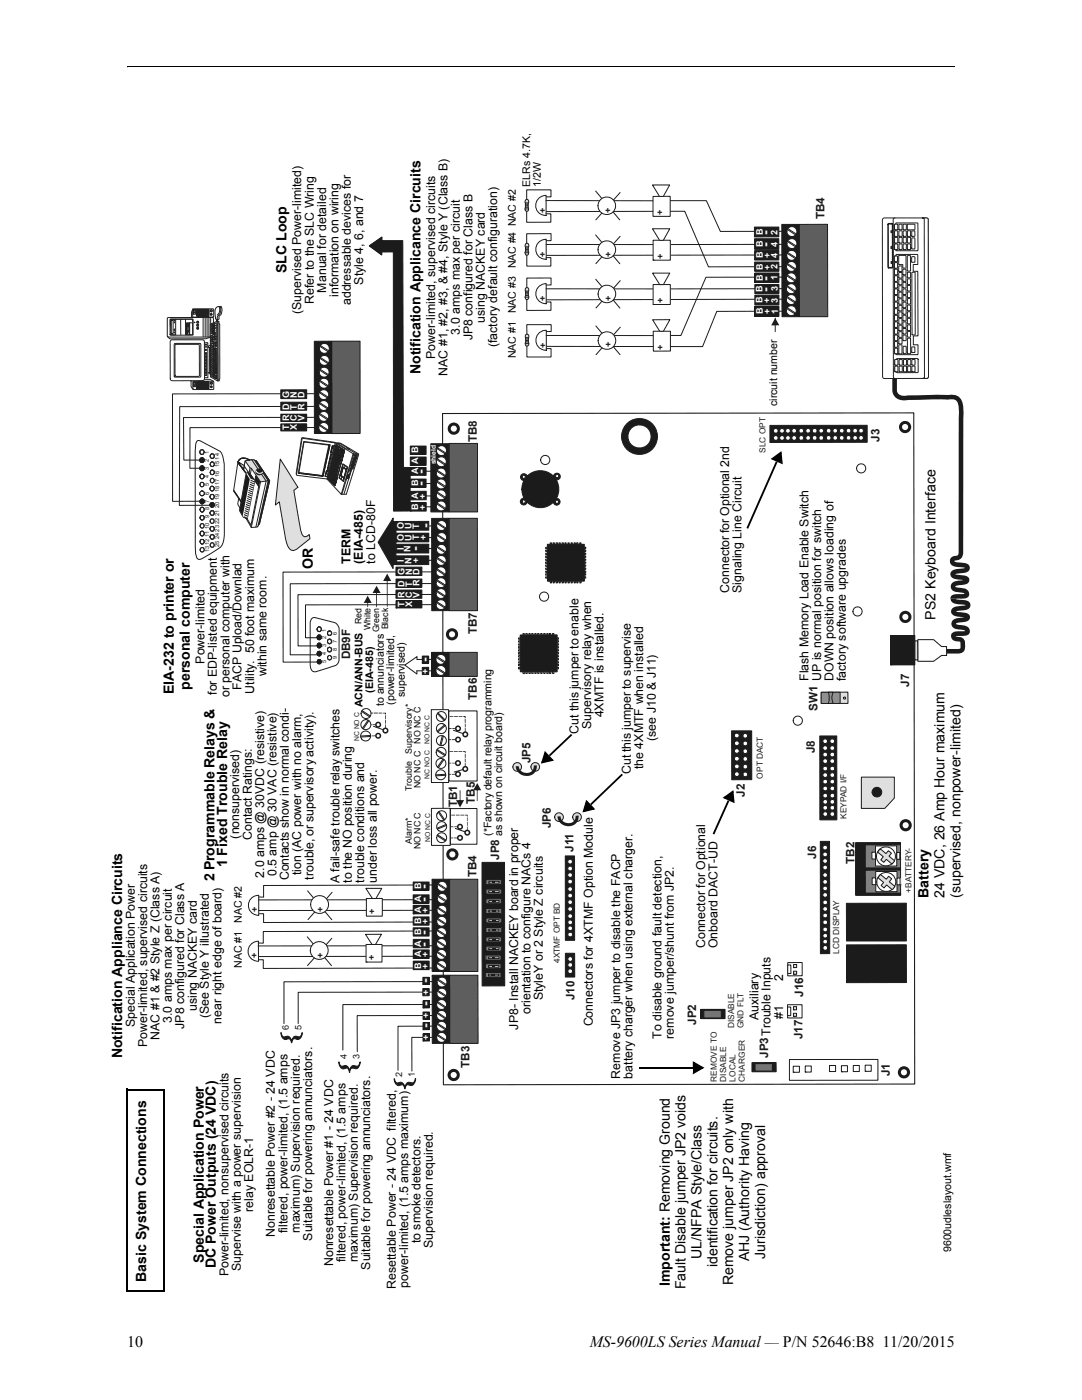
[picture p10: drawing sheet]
<svg xmlns="http://www.w3.org/2000/svg" width="216mm" height="279mm" viewBox="0 0 216 279" stroke-linecap="round" stroke-linejoin="round" font-family="sans-serif">
<defs><g id="words">
<g font-size="3.2">
<text x="25.4" y="268.8">10</text>
<text x="117.7" y="268.8">MS-9600LS Series Manual — P/N 52646:B8 11/20/2015</text>
</g>
<g font-size="2.8">
<text x="57.2" y="54.5" transform="rotate(-90 57.2 54.5)">SLC Loop</text>
<text x="83.9" y="74.7" transform="rotate(-90 83.9 74.7)">Notification Applicance Circuits</text>
<text x="62.4" y="113.5" transform="rotate(-90 62.4 113.5)">OR</text>
<text x="186.7" y="123.6" transform="rotate(-90 186.7 123.6)">PS2 Keyboard Interface</text>
<text x="37.9" y="137.7" transform="rotate(-90 37.9 137.7)">personal computer</text>
<text x="34.7" y="138.5" transform="rotate(-90 34.7 138.5)">EIA-232 to printer or</text>
<text x="45.3" y="173.1" transform="rotate(-90 45.3 173.1)">1 Fixed Trouble Relay</text>
<text x="42.8" y="175.9" transform="rotate(-90 42.8 175.9)">2 Programmable Relays &amp;</text>
<text x="185.3" y="179.2" transform="rotate(-90 185.3 179.2)">Battery</text>
<text x="188.5" y="179.2" transform="rotate(-90 188.5 179.2)">24 VDC, 26 Amp Hour maximum</text>
<text x="191.6" y="179.2" transform="rotate(-90 191.6 179.2)">(supervised, nonpower-limited)</text>
<text x="24.4" y="211.2" transform="rotate(-90 24.4 211.2)">Notification Appliance Circuits</text>
<text x="140" y="251.3" transform="rotate(-90 140 251.3)">UL/NFPA Style/Class</text>
<text x="149.5" y="251.7" transform="rotate(-90 149.5 251.7)">AHJ (Authority Having</text>
<text x="152.7" y="251.2" transform="rotate(-90 152.7 251.2)">Jurisdiction) approval</text>
<text x="29.1" y="255.8" transform="rotate(-90 29.1 255.8)">Basic System Connections</text>
<text x="40.6" y="252" transform="rotate(-90 40.6 252)">Special Application Power</text>
<text x="43.1" y="253.1" transform="rotate(-90 43.1 253.1)">DC Power Outputs (24 VDC)</text>
<text x="133.6" y="256.7" transform="rotate(-90 133.6 256.7)">Important: Removing Ground</text>
<text x="136.8" y="257.3" transform="rotate(-90 136.8 257.3)">Fault Disable jumper JP2 voids</text>
<text x="143.2" y="252.9" transform="rotate(-90 143.2 252.9)">identification for circuits.</text>
<text x="146.3" y="256.5" transform="rotate(-90 146.3 256.5)">Remove jumper JP2 only with</text>
</g>
<g font-size="2.7" fill="#fff">
<text x="153.6" y="46.8" transform="rotate(-90 153.6 46.8)">-</text>
<text x="153.6" y="49.3" transform="rotate(-90 153.6 49.3)">-</text>
<text x="153.6" y="58.3" transform="rotate(-90 153.6 58.3)">-</text>
<text x="153.6" y="56" transform="rotate(-90 153.6 56)">-</text>
<text x="155.5" y="65.5" transform="rotate(-90 155.5 65.5)">-</text>
<text x="84.9" y="94.7" transform="rotate(-90 84.9 94.7)">-</text>
<text x="84.9" y="97" transform="rotate(-90 84.9 97)">-</text>
<text x="85.7" y="105.4" transform="rotate(-90 85.7 105.4)">-</text>
<text x="83.7" y="109.9" transform="rotate(-90 83.7 109.9)">-</text>
<text x="85.6" y="132.1" transform="rotate(-90 85.6 132.1)">-</text>
<text x="85.4" y="177.4" transform="rotate(-90 85.4 177.4)">-</text>
<text x="85.4" y="180" transform="rotate(-90 85.4 180)">-</text>
<text x="85.4" y="188.9" transform="rotate(-90 85.4 188.9)">-</text>
<text x="85.4" y="186.6" transform="rotate(-90 85.4 186.6)">-</text>
<text x="85.7" y="196.2" transform="rotate(-90 85.7 196.2)">-</text>
<text x="85.7" y="200.9" transform="rotate(-90 85.7 200.9)">-</text>
<text x="85.8" y="205.2" transform="rotate(-90 85.8 205.2)">-</text>
</g>
<g font-size="2.5">
<text x="65.1" y="58.4" transform="rotate(-90 65.1 58.4)">Manual for detailed</text>
<text x="67.5" y="59.3" transform="rotate(-90 67.5 59.3)">information on wiring</text>
<text x="72.5" y="56.8" transform="rotate(-90 72.5 56.8)">Style 4, 6, and 7</text>
<text x="60.1" y="62.7" transform="rotate(-90 60.1 62.7)">(Supervised Power-limited)</text>
<text x="62.6" y="60.6" transform="rotate(-90 62.6 60.6)">Refer to the SLC Wring</text>
<text x="70" y="60.9" transform="rotate(-90 70 60.9)">addressable devices for</text>
<text x="96.7" y="64.4" transform="rotate(-90 96.7 64.4)">using NACKEY card</text>
<text x="86.8" y="71.6" transform="rotate(-90 86.8 71.6)">Power-limited, supervised circuits</text>
<text x="91.8" y="66.8" transform="rotate(-90 91.8 66.8)">3.0 amps max per circuit</text>
<text x="94.3" y="67.9" transform="rotate(-90 94.3 67.9)">JP8 configured for Class B</text>
<text x="99.2" y="69.3" transform="rotate(-90 99.2 69.3)">(factory default configuration)</text>
<text x="89.3" y="75" transform="rotate(-90 89.3 75)">NAC #1, #2, #3, &amp; #4, Style Y (Class B)</text>
<text x="69.9" y="112.5" transform="rotate(-90 69.9 112.5)">TERM</text>
<text x="72.4" y="112.5" transform="rotate(-90 72.4 112.5)">(EIA-485)</text>
<text x="74.9" y="112.5" transform="rotate(-90 74.9 112.5)">to LCD-80F</text>
<text x="145.5" y="118.3" transform="rotate(-90 145.5 118.3)">Connector for Optional 2nd</text>
<text x="148" y="118.3" transform="rotate(-90 148 118.3)">Signaling Line Circuit</text>
<text x="40.8" y="132.4" transform="rotate(-90 40.8 132.4)">Power-limited</text>
<text x="48.2" y="137.6" transform="rotate(-90 48.2 137.6)">FACP Upload/Downlad</text>
<text x="53.2" y="135" transform="rotate(-90 53.2 135)">within same room.</text>
<text x="161.4" y="135.9" transform="rotate(-90 161.4 135.9)">Flash Memory Load Enable Switch</text>
<text x="163.8" y="135.9" transform="rotate(-90 163.8 135.9)">UP is normal position for switch</text>
<text x="166.3" y="135.9" transform="rotate(-90 166.3 135.9)">DOWN position allows loading of</text>
<text x="168.8" y="135.9" transform="rotate(-90 168.8 135.9)">factory software upgrades</text>
<text x="43.3" y="138.7" transform="rotate(-90 43.3 138.7)">for EDP-listed equipment</text>
<text x="45.8" y="139.1" transform="rotate(-90 45.8 139.1)">or personal computer with</text>
<text x="50.7" y="138.5" transform="rotate(-90 50.7 138.5)">Utility. 50 foot maximum</text>
<text x="120.4" y="143.2" transform="rotate(-90 120.4 143.2)">4XMTF is installed.</text>
<text x="115.5" y="146.4" transform="rotate(-90 115.5 146.4)">Cut this jumper to enable</text>
<text x="117.9" y="145.5" transform="rotate(-90 117.9 145.5)">Supervisory relay when</text>
<text x="130.8" y="147.8" transform="rotate(-90 130.8 147.8)">(see J10 &amp; J11)</text>
<text x="125.9" y="154.5" transform="rotate(-90 125.9 154.5)">Cut this jumper to supervise</text>
<text x="128.4" y="153.5" transform="rotate(-90 128.4 153.5)">the 4XMTF when installed</text>
<text x="47.8" y="167.4" transform="rotate(-90 47.8 167.4)">(nonsupervised)</text>
<text x="50.2" y="167.6" transform="rotate(-90 50.2 167.6)">Contact Ratings:</text>
<text x="52.7" y="175.2" transform="rotate(-90 52.7 175.2)">2.0 amps @ 30VDC (resistive)</text>
<text x="55.2" y="174.8" transform="rotate(-90 55.2 174.8)">0.5 amp @ 30 VAC (resistive)</text>
<text x="57.6" y="175.7" transform="rotate(-90 57.6 175.7)">Contacts show in normal condi-</text>
<text x="60.1" y="174.7" transform="rotate(-90 60.1 174.7)">tion (AC power with no alarm,</text>
<text x="62.6" y="175.6" transform="rotate(-90 62.6 175.6)">trouble, or supervisory activity).</text>
<text x="67.8" y="176.1" transform="rotate(-90 67.8 176.1)">A fail-safe trouble relay switches</text>
<text x="70.2" y="176.1" transform="rotate(-90 70.2 176.1)">to the NO position during</text>
<text x="72.7" y="176.1" transform="rotate(-90 72.7 176.1)">trouble conditions and</text>
<text x="75.2" y="176.1" transform="rotate(-90 75.2 176.1)">under loss all power.</text>
<text x="140.7" y="189.3" transform="rotate(-90 140.7 189.3)">Connector for Optional</text>
<text x="143.2" y="189.3" transform="rotate(-90 143.2 189.3)">Onboard DACT-UD</text>
<text x="156.3" y="195.8" transform="rotate(-90 156.3 195.8)">2</text>
<text x="39.2" y="201.8" transform="rotate(-90 39.2 201.8)">using NACKEY card</text>
<text x="41.7" y="203.2" transform="rotate(-90 41.7 203.2)">(See Style Y illustrated</text>
<text x="105.9" y="202.4" transform="rotate(-90 105.9 202.4)">orientation to configure NACs 4</text>
<text x="108.3" y="199.6" transform="rotate(-90 108.3 199.6)">StyleY or 2 Style Z circuits</text>
<text x="151.3" y="203.5" transform="rotate(-90 151.3 203.5)">Auxiliary</text>
<text x="156.3" y="203.3" transform="rotate(-90 156.3 203.3)">#1</text>
<text x="26.9" y="205" transform="rotate(-90 26.9 205)">Special Application Power</text>
<text x="29.4" y="209" transform="rotate(-90 29.4 209)">Power-limited, supervised circuits</text>
<text x="31.8" y="207.5" transform="rotate(-90 31.8 207.5)">NAC #1 &amp; #2 Style Z (Class A)</text>
<text x="34.3" y="204.1" transform="rotate(-90 34.3 204.1)">3.0 amps max per circuit</text>
<text x="36.8" y="205.3" transform="rotate(-90 36.8 205.3)">JP8 configured for Class A</text>
<text x="44.2" y="204.3" transform="rotate(-90 44.2 204.3)">near right edge of board)</text>
<text x="103.4" y="205.5" transform="rotate(-90 103.4 205.5)">JP8- Install NACKEY board in proper</text>
<text x="118.3" y="204.9" transform="rotate(-90 118.3 204.9)">Connectors for 4XTMF Option Module</text>
<text x="132" y="207.3" transform="rotate(-90 132 207.3)">To disable ground fault detection,</text>
<text x="134.5" y="207.3" transform="rotate(-90 134.5 207.3)">remove jumper/shunt from JP2.</text>
<text x="123.7" y="215.2" transform="rotate(-90 123.7 215.2)">Remove JP3 jumper to disable the FACP</text>
<text x="126.2" y="215.2" transform="rotate(-90 126.2 215.2)">battery charger when using external charger.</text>
<text x="50.5" y="241.9" transform="rotate(-90 50.5 241.9)">relay EOLR-1</text>
<text x="54.9" y="246.9" transform="rotate(-90 54.9 246.9)">Nonresettable Power #2 - 24 VDC</text>
<text x="57.3" y="246.1" transform="rotate(-90 57.3 246.1)">filtered, power-limited, (1.5 amps</text>
<text x="59.8" y="246" transform="rotate(-90 59.8 246)">maximum) Supervision required.</text>
<text x="62.3" y="247.6" transform="rotate(-90 62.3 247.6)">Suitable for powering annunciators.</text>
<text x="68.9" y="251.9" transform="rotate(-90 68.9 251.9)">filtered, power-limited, (1.5 amps</text>
<text x="71.4" y="251.8" transform="rotate(-90 71.4 251.8)">maximum) Supervision required.</text>
<text x="83.9" y="248.1" transform="rotate(-90 83.9 248.1)">to smoke detectors.</text>
<text x="86.4" y="249" transform="rotate(-90 86.4 249)">Supervision required.</text>
<text x="45.6" y="254.7" transform="rotate(-90 45.6 254.7)">Power-limited, nonsupervised circuits</text>
<text x="48" y="253.7" transform="rotate(-90 48 253.7)">Supervise with a power supervision</text>
<text x="66.5" y="252.7" transform="rotate(-90 66.5 252.7)">Nonresettable Power #1 - 24 VDC</text>
<text x="73.9" y="253.4" transform="rotate(-90 73.9 253.4)">Suitable for powering annunciators.</text>
<text x="79" y="257.3" transform="rotate(-90 79 257.3)">Resettable Power - 24 VDC filtered,</text>
<text x="81.4" y="257" transform="rotate(-90 81.4 257)">power-limited, (1.5 amps maximum)</text>
</g>
<g font-size="2.3" fill="#1f1a17">
<text x="164.5" y="43.8" transform="rotate(-90 164.5 43.8)">TB4</text>
<text x="95.1" y="88.2" transform="rotate(-90 95.1 88.2)">TB8</text>
<text x="175.5" y="88.1" transform="rotate(-90 175.5 88.1)">J3</text>
<text x="69.9" y="131.6" transform="rotate(-90 69.9 131.6)">DB9F</text>
<text x="95.1" y="126.6" transform="rotate(-90 95.1 126.6)">TB7</text>
<text x="181.4" y="137.1" transform="rotate(-90 181.4 137.1)">J7</text>
<text x="95.2" y="139.7" transform="rotate(-90 95.2 139.7)">TB6</text>
<text x="163.1" y="141.8" transform="rotate(-90 163.1 141.8)">SW1</text>
<text x="105.9" y="152.3" transform="rotate(-90 105.9 152.3)">JP5</text>
<text x="162.6" y="150.3" transform="rotate(-90 162.6 150.3)">J8</text>
<text x="91.2" y="161.1" transform="rotate(-90 91.2 161.1)">TB1</text>
<text x="94.7" y="160.5" transform="rotate(-90 94.7 160.5)">TB5</text>
<text x="148.6" y="159" transform="rotate(-90 148.6 159)">J2</text>
<text x="109.9" y="165.3" transform="rotate(-90 109.9 165.3)">JP6</text>
<text x="99.6" y="171.6" transform="rotate(-90 99.6 171.6)">JP8</text>
<text x="114.4" y="170" transform="rotate(-90 114.4 170)">J11</text>
<text x="162.9" y="171.4" transform="rotate(-90 162.9 171.4)">J6</text>
<text x="170.5" y="172.4" transform="rotate(-90 170.5 172.4)">TB2</text>
<text x="95.1" y="175.1" transform="rotate(-90 95.1 175.1)">TB4</text>
<text x="114.6" y="199.6" transform="rotate(-90 114.6 199.6)">J10</text>
<text x="160.3" y="198.9" transform="rotate(-90 160.3 198.9)">J16</text>
<text x="138.9" y="204.6" transform="rotate(-90 138.9 204.6)">JP2</text>
<text x="160.1" y="207.4" transform="rotate(-90 160.1 207.4)">J17</text>
<text x="93.7" y="213.1" transform="rotate(-90 93.7 213.1)">TB3</text>
<text x="153.2" y="211.1" transform="rotate(-90 153.2 211.1)">JP3Trouble Inputs</text>
<text x="177.6" y="214.8" transform="rotate(-90 177.6 214.8)">J1</text>
</g>
<g font-size="2.1">
<text x="105.8" y="37.3" transform="rotate(-90 105.8 37.3)">ELRs 4.7K,</text>
<text x="107.9" y="37.3" transform="rotate(-90 107.9 37.3)">1/2W</text>
<text x="103" y="53.6" transform="rotate(-90 103 53.6)">NAC #4 NAC #2</text>
<text x="103" y="62.5" transform="rotate(-90 103 62.5)">NAC #3</text>
<text x="103" y="71.5" transform="rotate(-90 103 71.5)">NAC #1</text>
<text x="155.1" y="81" transform="rotate(-90 155.1 81)">circuit number</text>
<text x="72.3" y="141.2" transform="rotate(-90 72.3 141.2)">ACN/ANN-BUS</text>
<text x="74.4" y="138.3" transform="rotate(-90 74.4 138.3)">(EIA-485)</text>
<text x="76.6" y="140.9" transform="rotate(-90 76.6 140.9)">to annunciators</text>
<text x="78.7" y="140.6" transform="rotate(-90 78.7 140.6)">(power-limited,</text>
<text x="80.8" y="139.2" transform="rotate(-90 80.8 139.2)">supervised)</text>
<text x="98.1" y="166.8" transform="rotate(-90 98.1 166.8)">(*Factory default relay programming</text>
<text x="100.2" y="166.8" transform="rotate(-90 100.2 166.8)">as shown on circuit board)</text>
<text x="48.3" y="184.2" transform="rotate(-90 48.3 184.2)">NAC #2</text>
<text x="48.3" y="193.2" transform="rotate(-90 48.3 193.2)">NAC #1</text>
<text x="189.8" y="249.9" transform="rotate(-90 189.8 249.9)">9600udleslayout.wmf</text>
</g>
<g font-size="1.8" fill="#1f1a17">
<text x="108.9" y="42.5" transform="rotate(-90 108.9 42.5)">+</text>
<text x="122" y="42.4" transform="rotate(-90 122 42.4)">+</text>
<text x="132.4" y="42.9" transform="rotate(-90 132.4 42.9)">+</text>
<text x="108.9" y="51.3" transform="rotate(-90 108.9 51.3)">+</text>
<text x="122" y="51.2" transform="rotate(-90 122 51.2)">+</text>
<text x="132.4" y="51.7" transform="rotate(-90 132.4 51.7)">+</text>
<text x="108.9" y="60.1" transform="rotate(-90 108.9 60.1)">+</text>
<text x="122" y="60" transform="rotate(-90 122 60)">+</text>
<text x="132.4" y="60.5" transform="rotate(-90 132.4 60.5)">+</text>
<text x="109" y="69.4" transform="rotate(-90 109 69.4)">+</text>
<text x="122" y="69.3" transform="rotate(-90 122 69.3)">+</text>
<text x="132.4" y="69.8" transform="rotate(-90 132.4 69.8)">+</text>
<text x="51.5" y="182.1" transform="rotate(-90 51.5 182.1)">+</text>
<text x="64.6" y="182" transform="rotate(-90 64.6 182)">+</text>
<text x="74.9" y="182.5" transform="rotate(-90 74.9 182.5)">+</text>
<text x="51.4" y="191.3" transform="rotate(-90 51.4 191.3)">+</text>
<text x="64.5" y="191.1" transform="rotate(-90 64.5 191.1)">+</text>
<text x="74.8" y="191.6" transform="rotate(-90 74.8 191.6)">+</text>
<text x="57.6" y="205.5" transform="rotate(-90 57.6 205.5)">6</text>
<text x="60.2" y="205.5" transform="rotate(-90 60.2 205.5)">5</text>
<text x="69.2" y="211.4" transform="rotate(-90 69.2 211.4)">4</text>
<text x="71.7" y="211.4" transform="rotate(-90 71.7 211.4)">3</text>
<text x="80.2" y="215" transform="rotate(-90 80.2 215)">2</text>
<text x="82.8" y="215" transform="rotate(-90 82.8 215)">1</text>
</g>
<g font-size="1.8" fill="#fff">
<text x="152.2" y="46.8" transform="rotate(-90 152.2 46.8)">B</text>
<text x="155.1" y="46.9" transform="rotate(-90 155.1 46.9)">2</text>
<text x="152.2" y="53.8" transform="rotate(-90 152.2 53.8)">B</text>
<text x="152.2" y="51.6" transform="rotate(-90 152.2 51.6)">B</text>
<text x="152.2" y="49.3" transform="rotate(-90 152.2 49.3)">B</text>
<text x="153.7" y="53.8" transform="rotate(-90 153.7 53.8)">+</text>
<text x="153.7" y="51.5" transform="rotate(-90 153.7 51.5)">+</text>
<text x="155.2" y="53.8" transform="rotate(-90 155.2 53.8)">2</text>
<text x="155.2" y="51.4" transform="rotate(-90 155.2 51.4)">4</text>
<text x="155.2" y="49.3" transform="rotate(-90 155.2 49.3)">4</text>
<text x="152.2" y="58.3" transform="rotate(-90 152.2 58.3)">B</text>
<text x="152.2" y="56" transform="rotate(-90 152.2 56)">B</text>
<text x="155.2" y="55.9" transform="rotate(-90 155.2 55.9)">1</text>
<text x="155.2" y="58.2" transform="rotate(-90 155.2 58.2)">3</text>
<text x="152.2" y="60.6" transform="rotate(-90 152.2 60.6)">B</text>
<text x="152.2" y="62.7" transform="rotate(-90 152.2 62.7)">B</text>
<text x="153.7" y="60.6" transform="rotate(-90 153.7 60.6)">+</text>
<text x="153.7" y="62.7" transform="rotate(-90 153.7 62.7)">+</text>
<text x="155.2" y="60.5" transform="rotate(-90 155.2 60.5)">3</text>
<text x="155.3" y="62.6" transform="rotate(-90 155.3 62.6)">1</text>
<text x="57.7" y="79.4" transform="rotate(-90 57.7 79.4)">G</text>
<text x="57.7" y="81.7" transform="rotate(-90 57.7 81.7)">D</text>
<text x="57.7" y="83.9" transform="rotate(-90 57.7 83.9)">R</text>
<text x="59.2" y="79.4" transform="rotate(-90 59.2 79.4)">N</text>
<text x="59.2" y="83.9" transform="rotate(-90 59.2 83.9)">C</text>
<text x="59.2" y="81.7" transform="rotate(-90 59.2 81.7)">T</text>
<text x="60.7" y="79.4" transform="rotate(-90 60.7 79.4)">D</text>
<text x="60.7" y="83.9" transform="rotate(-90 60.7 83.9)">V</text>
<text x="60.7" y="81.7" transform="rotate(-90 60.7 81.7)">R</text>
<text x="57.7" y="85.9" transform="rotate(-90 57.7 85.9)">T</text>
<text x="59.2" y="85.9" transform="rotate(-90 59.2 85.9)">X</text>
<text x="83.4" y="94.7" transform="rotate(-90 83.4 94.7)">A</text>
<text x="83.4" y="92.7" transform="rotate(-90 83.4 92.7)">A</text>
<text x="83.4" y="90.5" transform="rotate(-90 83.4 90.5)">B</text>
<text x="83.4" y="101.8" transform="rotate(-90 83.4 101.8)">B</text>
<text x="83.4" y="99.5" transform="rotate(-90 83.4 99.5)">A</text>
<text x="83.4" y="97" transform="rotate(-90 83.4 97)">B</text>
<text x="85" y="101.8" transform="rotate(-90 85 101.8)">+</text>
<text x="85" y="99.5" transform="rotate(-90 85 99.5)">+</text>
<text x="80.6" y="108" transform="rotate(-90 80.6 108)">O</text>
<text x="80.6" y="105.7" transform="rotate(-90 80.6 105.7)">O</text>
<text x="82.1" y="105.6" transform="rotate(-90 82.1 105.6)">U</text>
<text x="82.1" y="107.9" transform="rotate(-90 82.1 107.9)">U</text>
<text x="83.6" y="107.8" transform="rotate(-90 83.6 107.8)">T</text>
<text x="83.6" y="105.5" transform="rotate(-90 83.6 105.5)">T</text>
<text x="85.1" y="107.8" transform="rotate(-90 85.1 107.8)">+</text>
<text x="80.6" y="112.1" transform="rotate(-90 80.6 112.1)">I</text>
<text x="80.6" y="109.7" transform="rotate(-90 80.6 109.7)">I</text>
<text x="81.9" y="110.2" transform="rotate(-90 81.9 110.2)">N</text>
<text x="82.1" y="112.5" transform="rotate(-90 82.1 112.5)">N</text>
<text x="83.6" y="112.3" transform="rotate(-90 83.6 112.3)">+</text>
<text x="80.7" y="114.7" transform="rotate(-90 80.7 114.7)">G</text>
<text x="80.7" y="117.1" transform="rotate(-90 80.7 117.1)">D</text>
<text x="80.7" y="119.3" transform="rotate(-90 80.7 119.3)">R</text>
<text x="82.2" y="114.7" transform="rotate(-90 82.2 114.7)">N</text>
<text x="82.2" y="119.3" transform="rotate(-90 82.2 119.3)">C</text>
<text x="82.2" y="117.1" transform="rotate(-90 82.2 117.1)">T</text>
<text x="83.7" y="114.7" transform="rotate(-90 83.7 114.7)">D</text>
<text x="83.7" y="119.3" transform="rotate(-90 83.7 119.3)">V</text>
<text x="83.7" y="117" transform="rotate(-90 83.7 117)">R</text>
<text x="80.7" y="121.2" transform="rotate(-90 80.7 121.2)">T</text>
<text x="82.2" y="121.2" transform="rotate(-90 82.2 121.2)">X</text>
<text x="85.5" y="134.4" transform="rotate(-90 85.5 134.4)">+</text>
<text x="84" y="177.4" transform="rotate(-90 84 177.4)">B</text>
<text x="84" y="184.4" transform="rotate(-90 84 184.4)">B</text>
<text x="84" y="180" transform="rotate(-90 84 180)">A</text>
<text x="84" y="182.2" transform="rotate(-90 84 182.2)">A</text>
<text x="85.5" y="184.4" transform="rotate(-90 85.5 184.4)">+</text>
<text x="85.5" y="182.2" transform="rotate(-90 85.5 182.2)">+</text>
<text x="84" y="186.6" transform="rotate(-90 84 186.6)">B</text>
<text x="84" y="191.1" transform="rotate(-90 84 191.1)">A</text>
<text x="84" y="188.9" transform="rotate(-90 84 188.9)">A</text>
<text x="85.5" y="191.1" transform="rotate(-90 85.5 191.1)">+</text>
<text x="84" y="193.3" transform="rotate(-90 84 193.3)">B</text>
<text x="85.5" y="193.3" transform="rotate(-90 85.5 193.3)">+</text>
<text x="85.6" y="198.5" transform="rotate(-90 85.6 198.5)">+</text>
<text x="85.6" y="203.2" transform="rotate(-90 85.6 203.2)">+</text>
<text x="85.7" y="207.6" transform="rotate(-90 85.7 207.6)">+</text>
</g>
<g font-size="1.8">
<text x="72.1" y="124.5" transform="rotate(-90 72.1 124.5)">Red</text>
<text x="73.9" y="125.8" transform="rotate(-90 73.9 125.8)">White</text>
<text x="77.4" y="125.6" transform="rotate(-90 77.4 125.6)">Black</text>
<text x="75.7" y="126.2" transform="rotate(-90 75.7 126.2)">Green</text>
<text x="83.9" y="148.4" transform="rotate(-90 83.9 148.4)">NO NC C</text>
<text x="82.1" y="150.4" transform="rotate(-90 82.1 150.4)">Supervisory*</text>
<text x="82.1" y="157.9" transform="rotate(-90 82.1 157.9)">Trouble</text>
<text x="83.9" y="157.3" transform="rotate(-90 83.9 157.3)">NO NC C</text>
<text x="82.1" y="168.4" transform="rotate(-90 82.1 168.4)">Alarm*</text>
<text x="83.9" y="169.5" transform="rotate(-90 83.9 169.5)">NO NC C</text>
</g>
<g font-size="1.7" fill="#1f1a17">
<text x="152.7" y="90.4" transform="rotate(-90 152.7 90.4)">SLC OPT</text>
<text x="152.2" y="155.4" transform="rotate(-90 152.2 155.4)">OPT DACT</text>
<text x="168.9" y="163.4" transform="rotate(-90 168.9 163.4)">KEYPAD I/F</text>
<text x="181.9" y="178.1" transform="rotate(-90 181.9 178.1)">+BATTERY-</text>
<text x="167.4" y="190.3" transform="rotate(-90 167.4 190.3)">LCD DISPLAY</text>
<text x="111.7" y="192.2" transform="rotate(-90 111.7 192.2)">4XTMF OPT BD</text>
<text x="146.5" y="205.2" transform="rotate(-90 146.5 205.2)">DISABLE</text>
<text x="148.4" y="205.2" transform="rotate(-90 148.4 205.2)">GND FLT</text>
<text x="143.1" y="215.9" transform="rotate(-90 143.1 215.9)">REMOVE TO</text>
<text x="144.9" y="215.9" transform="rotate(-90 144.9 215.9)">DISABLE</text>
<text x="146.8" y="215.9" transform="rotate(-90 146.8 215.9)">LOCAL</text>
<text x="148.7" y="215.9" transform="rotate(-90 148.7 215.9)">CHARGER</text>
</g>
<text font-size="1.4" fill="#fff" x="87" y="92.7" transform="rotate(-90 87 92.7)">shield</text>
<g font-size="1.4" fill="#1f1a17">
<text x="71.7" y="147.9" transform="rotate(-90 71.7 147.9)">NC NO C</text>
<text x="85.7" y="148.5" transform="rotate(-90 85.7 148.5)">NO NC C</text>
<text x="85.7" y="155.4" transform="rotate(-90 85.7 155.4)">NC NO C</text>
<text x="85.8" y="168" transform="rotate(-90 85.8 168)">NO NC C</text>
</g>
<g font-size="1.1" fill="#1f1a17">
<text x="41.7" y="92.2" transform="rotate(-90 41.7 92.2)">2</text>
<text x="41.7" y="90.7" transform="rotate(-90 41.7 90.7)">1</text>
<text x="41.7" y="95.4" transform="rotate(-90 41.7 95.4)">4</text>
<text x="41.7" y="93.8" transform="rotate(-90 41.7 93.8)">3</text>
<text x="41.7" y="96.9" transform="rotate(-90 41.7 96.9)">5</text>
<text x="41.7" y="101.9" transform="rotate(-90 41.7 101.9)">8</text>
<text x="41.7" y="100.3" transform="rotate(-90 41.7 100.3)">7</text>
<text x="41.7" y="98.7" transform="rotate(-90 41.7 98.7)">6</text>
<text x="41.7" y="103.4" transform="rotate(-90 41.7 103.4)">9</text>
<text x="41.7" y="110.3" transform="rotate(-90 41.7 110.3)">13 12 11 10</text>
<text x="43.7" y="109.2" transform="rotate(-90 43.7 109.2)">25 24 23 22 21 20 19 18 17 16 15 14</text>
<text x="65.1" y="130.7" transform="rotate(-90 65.1 130.7)">4</text>
<text x="65.1" y="129.2" transform="rotate(-90 65.1 129.2)">3</text>
<text x="65.1" y="127.6" transform="rotate(-90 65.1 127.6)">2</text>
<text x="65.1" y="126" transform="rotate(-90 65.1 126)">1</text>
<text x="67.2" y="131.4" transform="rotate(-90 67.2 131.4)">9</text>
<text x="67.2" y="129.9" transform="rotate(-90 67.2 129.9)">8</text>
<text x="67.2" y="128.3" transform="rotate(-90 67.2 128.3)">7</text>
<text x="67.2" y="126.8" transform="rotate(-90 67.2 126.8)">6</text>
<text x="65.1" y="132.3" transform="rotate(-90 65.1 132.3)">5</text>
</g>
</g></defs>
<path d="M25.4 13.3v.1z" fill="#000"/>
<path d="M25.4 13.3h165.1" fill="none" stroke="#000" stroke-width=".2"/>
<path d="M33.3 36.8h160.3v180.5h-160.3z" fill="#fff"/>
<path d="M86.5 176.6l-33.9 .1v2.3h-1M51.7 191.5h.8v1.8l33.7-.1M51.8 182.4h.8v1.7l33.7-.1M86.4 185.8l-33.9 .1v2.3h-.9" fill="none" stroke="#1f1a17" stroke-width=".2"/>
<circle cx="63.9" cy="180.7" r="2.37" fill="#fff"/>
<circle cx="63.9" cy="180.7" r="2.37" fill="none" stroke="#fff" stroke-width=".2"/>
<circle cx="63.8" cy="189.9" r="2.38" fill="#fff"/>
<circle cx="63.8" cy="189.9" r="2.38" fill="none" stroke="#fff" stroke-width=".2"/>
<path d="M130.5 40h10.4l2.8 6.2h13.3M156.4 48.8h-25.9M156.4 57.6l-25.9 .1M156.9 55.3h-16l-5 11.7h-5.4M86.6 190.8l-35 .1M86.7 181.7h-35.1" fill="none" stroke="#1f1a17" stroke-width=".2"/>
<circle cx="121.3" cy="58.7" r="2.38" fill="#fff"/>
<circle cx="121.3" cy="58.7" r="2.38" fill="none" stroke="#fff" stroke-width=".2"/>
<circle cx="121.3" cy="49.8" r="2.37" fill="#fff"/>
<circle cx="121.3" cy="49.8" r="2.37" fill="none" stroke="#fff" stroke-width=".2"/>
<circle cx="121.4" cy="68" r="2.38" fill="#fff"/>
<circle cx="121.4" cy="68" r="2.38" fill="none" stroke="#fff" stroke-width=".2"/>
<circle cx="121.3" cy="41.1" r="2.38" fill="#fff"/>
<circle cx="121.3" cy="41.1" r="2.38" fill="none" stroke="#fff" stroke-width=".2"/>
<path d="M108.9 40l21.6 .1M109 57.6l21.5 .1M109 48.8h21.5M109 42.2h27.6l4.8 11.1 15.6-.1M157 50.9l-47.9 .1M157.1 59.7l-48 .1M109 67h21.5M157 62.1h-14l-2.8 7.1-31.1-.1M86.3 179.6h-34.7M86.2 188.7l-34.7 .1" fill="none" stroke="#1f1a17" stroke-width=".2"/>
<path d="M88.3 82.5l94-.1 .2 133.9-94 .2z" fill-rule="evenodd" fill="#fff"/>
<path d="M88.3 82.5l94-.1 .2 133.9-94 .2z" fill="none" stroke="#1f1a17" stroke-width=".21"/>
<circle cx="90.5" cy="214.5" r=".91" fill="#fff"/>
<path d="M89.6 213.7l.9-.4v.6l-.5 .2-.1 .4h-.6zM90.5 213.3a1.22 1.22 0 0 1 1.2 1.2h-.6l-.2-.4-.4-.2zM90.5 215.2l.4-.2 .2-.5h.6a1.23 1.23 0 0 1-1.2 1.3zM89.3 214.5h.6l.1 .4 .5 .3v.6a1.23 1.23 0 0 1-1.2-1.3z" fill="#1f1a17"/>
<circle cx="90.3" cy="170.5" r=".92" fill="#fff"/>
<path d="M89.5 169.5l.8-.2v.6l-.4 .2-.3 .4h-.6l.1-.4zM90.3 169.3a1.2 1.2 0 0 1 1.2 1.2h-.6l-.1-.4-.5-.2zM90.3 171.1l.5-.2 .1-.4h.6a1.23 1.23 0 0 1-1.2 1.2zM89 170.5h.6l.3 .5 .4 .1v.6a1.26 1.26 0 0 1-1.3-1.2z" fill="#1f1a17"/>
<circle cx="90.6" cy="85.6" r=".91" fill="#fff"/>
<path d="M89.7 84.7l.9-.4v.6l-.5 .3-.2 .4h-.6zM90.6 84.3a1.23 1.23 0 0 1 1.2 1.3h-.6l-.2-.5-.4-.2zM90.6 86.1l.3-.1 .3-.4h.6a1.19 1.19 0 0 1-1.2 1.2zM89.3 85.6h.6l.3 .5h.4v.7a1.16 1.16 0 0 1-1.3-1.2z" fill="#1f1a17"/>
<circle cx="90.2" cy="126.6" r=".91" fill="#fff"/>
<path d="M89.3 125.7l.9-.3v.6l-.5 .2-.1 .4h-.6zM90.2 125.4a1.19 1.19 0 0 1 1.2 1.2h-.6l-.1-.4-.5-.2zM90.2 127.2l.4-.1 .2-.5h.6a1.2 1.2 0 0 1-1.2 1.2zM89 126.6h.6l.2 .5 .4 .1v.6l-.7-.2-.3-.3z" fill="#1f1a17"/>
<circle cx="180.7" cy="123.1" r=".91" fill="#fff"/>
<path d="M179.7 122.3l1-.4v.6l-.5 .2-.2 .4h-.5zM180.7 121.9l.3 .1a1.22 1.22 0 0 1 .9 1.1h-.6l-.1-.3-.5-.3zM181.3 123.1h.6l-.2 .5a1.11 1.11 0 0 1-1 .7v-.6l.5-.3zM179.5 123.1h.5l.2 .4 .5 .2v.6l-.9-.3z" fill="#1f1a17"/>
<circle cx="180.7" cy="164.7" r=".92" fill="#fff"/>
<path d="M179.8 163.9l.3-.3 .6-.1v.6l-.5 .2-.1 .4h-.6zM180.7 163.5a1.22 1.22 0 0 1 1.2 1.2h-.6l-.2-.5-.4-.1zM180.7 165.3l.4-.1 .2-.5h.6a1.21 1.21 0 0 1-1.2 1.2zM179.5 164.7h.6l.2 .5 .4 .1v.6a1.22 1.22 0 0 1-1.2-1.2z" fill="#1f1a17"/>
<circle cx="180.6" cy="85.2" r=".92" fill="#fff"/>
<path d="M179.9 84.2l.7-.2v.6l-.3 .1-.3 .5h-.6l.1-.4zM180.6 84a1.23 1.23 0 0 1 1.2 1.2h-.6l-.1-.3-.5-.3zM181.2 85.2h.6a1.17 1.17 0 0 1-1.1 1.2h-.1v-.6l.5-.2zM179.4 85.2h.6l.2 .5 .4 .1v.6a1.23 1.23 0 0 1-1.2-1.2z" fill="#1f1a17"/>
<circle cx="180.4" cy="214" r=".92" fill="#fff"/>
<path d="M179.6 213l.8-.2v.6l-.5 .3-.1 .3h-.6v-.4zM180.4 212.8a1.22 1.22 0 0 1 1.2 1.2h-.6l-.3-.5-.3-.1zM180.4 214.6l.3-.1 .3-.5h.6a1.22 1.22 0 0 1-1.2 1.2zM179.2 214h.6l.1 .4 .5 .2v.6h-.4l-.6-.4z" fill="#1f1a17"/>
<circle cx="108.6" cy="119.1" r=".91" fill="#fff"/>
<circle cx="108.6" cy="119.1" r=".91" fill="none" stroke="#1f1a17" stroke-width=".2"/>
<circle cx="108.8" cy="91.8" r=".91" fill="#fff"/>
<circle cx="108.8" cy="91.8" r=".91" fill="none" stroke="#1f1a17" stroke-width=".2"/>
<circle cx="171.1" cy="122" r=".91" fill="#fff"/>
<circle cx="171.1" cy="122" r=".91" fill="none" stroke="#1f1a17" stroke-width=".2"/>
<circle cx="171.8" cy="93.5" r=".92" fill="#fff"/>
<circle cx="171.8" cy="93.5" r=".92" fill="none" stroke="#1f1a17" stroke-width=".2"/>
<circle cx="159.2" cy="143.8" r=".91" fill="#fff"/>
<circle cx="159.2" cy="143.8" r=".91" fill="none" stroke="#1f1a17" stroke-width=".2"/>
<path d="M170.8 168.4h8.9v10.2h-8.9z" fill-rule="evenodd" fill="#848382"/>
<path d="M170.8 168.4h8.9v10.2h-8.9z" fill="none" stroke="#1f1a17" stroke-width=".2"/>
<path d="M170.7 168.2l9-.1v.5h-7v4.6h7v.5h-7v4.5h7v.5h-8.9z" fill-rule="evenodd" fill="#1f1a17"/>
<path d="M170.7 168.2l9-.1v.5h-7v4.6h7v.5h-7v4.5h7v.5h-8.9z" fill="none" stroke="#1f1a17" stroke-width=".2"/>
<path d="M174.7 173.9h4.3v4l-4.2 .1z" fill-rule="evenodd" fill="#fff"/>
<path d="M174.7 173.9h4.3v4l-4.2 .1z" fill="none" stroke="#1f1a17" stroke-width=".2"/>
<circle cx="176.8" cy="176" r="1.9" fill="#fff"/>
<circle cx="176.8" cy="176" r="1.9" fill="none" stroke="#1f1a17" stroke-width=".2"/>
<path d="M175.7 174.5l1.1 1 .5-.6 .6 .5-.5 .6 1.2 .9-.5 .7-1.2-1-.5 .6-.6-.5 .5-.6-1.1-.9z" fill-rule="evenodd" fill="#dededd"/>
<path d="M175.7 174.5l1.1 1 .5-.6 .6 .5-.5 .6 1.2 .9-.5 .7-1.2-1-.5 .6-.6-.5 .5-.6-1.1-.9z" fill="none" stroke="#1f1a17" stroke-width=".2"/>
<path d="M174 175.2h.7v1.4h-.7z" fill="#fff"/>
<path d="M174 175.2h.7v1.4h-.7zM174.7 176.6h.1" fill="none" stroke="#1f1a17" stroke-width=".2"/>
<path d="M179 175.2h.6v1.4h-.6z" fill="#fff"/>
<path d="M179 175.2h.6v1.4h-.6zM179.6 176.6h.1" fill="none" stroke="#1f1a17" stroke-width=".2"/>
<path d="M174.7 168.8h4.2v4h-4.2z" fill-rule="evenodd" fill="#fff"/>
<path d="M174.7 168.8h4.2v4h-4.2z" fill="none" stroke="#1f1a17" stroke-width=".2"/>
<circle cx="176.8" cy="170.9" r="1.9" fill="#fff"/>
<circle cx="176.8" cy="170.9" r="1.9" fill="none" stroke="#1f1a17" stroke-width=".2"/>
<path d="M175.6 169.4l1.2 .9 .5-.5 .6 .5-.5 .6 1.1 .9-.5 .6-1.2-.9-.4 .6-.7-.5 .6-.6-1.2-.9z" fill-rule="evenodd" fill="#dededd"/>
<path d="M175.6 169.4l1.2 .9 .5-.5 .6 .5-.5 .6 1.1 .9-.5 .6-1.2-.9-.4 .6-.7-.5 .6-.6-1.2-.9z" fill="none" stroke="#1f1a17" stroke-width=".2"/>
<path d="M174 170.1h.7v1.3h-.7z" fill-rule="evenodd" fill="#fff"/>
<path d="M174 170.1h.7v1.3h-.7z" fill="none" stroke="#1f1a17" stroke-width=".2"/>
<path d="M178.9 170.1h.6v1.4h-.6z" fill="#fff"/>
<path d="M178.9 170.1h.6v1.4h-.6zM179.5 171.5h.1" fill="none" stroke="#1f1a17" stroke-width=".2"/>
<path d="M146 145.9h4v9.7h-4z" fill-rule="evenodd" fill="#1f1a17"/>
<path d="M146 145.9h4v9.7h-4z" fill="none" stroke="#1f1a17" stroke-width=".2"/>
<circle cx="147" cy="154.5" r=".48" fill="#fff"/>
<circle cx="147" cy="154.5" r=".48" fill="none" stroke="#1f1a17" stroke-width=".2"/>
<circle cx="148.7" cy="154.6" r=".47" fill="#fff"/>
<circle cx="148.7" cy="154.6" r=".47" fill="none" stroke="#1f1a17" stroke-width=".2"/>
<circle cx="147" cy="153" r=".47" fill="#fff"/>
<circle cx="147" cy="153" r=".47" fill="none" stroke="#1f1a17" stroke-width=".2"/>
<circle cx="148.7" cy="153" r=".48" fill="#fff"/>
<circle cx="148.7" cy="153" r=".48" fill="none" stroke="#1f1a17" stroke-width=".2"/>
<circle cx="147" cy="151.4" r=".48" fill="#fff"/>
<circle cx="147" cy="151.4" r=".48" fill="none" stroke="#1f1a17" stroke-width=".2"/>
<circle cx="148.7" cy="151.5" r=".47" fill="#fff"/>
<circle cx="148.7" cy="151.5" r=".47" fill="none" stroke="#1f1a17" stroke-width=".2"/>
<circle cx="147" cy="148.3" r=".48" fill="#fff"/>
<circle cx="147" cy="148.3" r=".48" fill="none" stroke="#1f1a17" stroke-width=".2"/>
<circle cx="148.7" cy="148.4" r=".48" fill="#fff"/>
<circle cx="148.7" cy="148.4" r=".48" fill="none" stroke="#1f1a17" stroke-width=".2"/>
<circle cx="147" cy="146.8" r=".47" fill="#fff"/>
<circle cx="147" cy="146.8" r=".47" fill="none" stroke="#1f1a17" stroke-width=".2"/>
<circle cx="148.7" cy="146.8" r=".48" fill="#fff"/>
<circle cx="148.7" cy="146.8" r=".48" fill="none" stroke="#1f1a17" stroke-width=".2"/>
<circle cx="147" cy="149.9" r=".47" fill="#fff"/>
<circle cx="147" cy="149.9" r=".47" fill="none" stroke="#1f1a17" stroke-width=".2"/>
<circle cx="148.7" cy="149.9" r=".48" fill="#fff"/>
<circle cx="148.7" cy="149.9" r=".48" fill="none" stroke="#1f1a17" stroke-width=".2"/>
<path d="M153.6 84.9h19.4v3.4h-19.4z" fill-rule="evenodd" fill="#1f1a17"/>
<path d="M153.6 84.9h19.4v3.4h-19.4z" fill="none" stroke="#1f1a17" stroke-width=".2"/>
<circle cx="171.8" cy="86" r=".48" fill="#fff"/>
<circle cx="171.8" cy="86" r=".48" fill="none" stroke="#1f1a17" stroke-width=".2"/>
<circle cx="163.9" cy="86" r=".48" fill="#fff"/>
<circle cx="163.9" cy="86" r=".48" fill="none" stroke="#1f1a17" stroke-width=".2"/>
<circle cx="170.6" cy="86" r=".48" fill="#fff"/>
<circle cx="170.6" cy="86" r=".48" fill="none" stroke="#1f1a17" stroke-width=".2"/>
<circle cx="162.6" cy="86" r=".48" fill="#fff"/>
<circle cx="162.6" cy="86" r=".48" fill="none" stroke="#1f1a17" stroke-width=".2"/>
<circle cx="169.3" cy="86" r=".48" fill="#fff"/>
<circle cx="169.3" cy="86" r=".48" fill="none" stroke="#1f1a17" stroke-width=".2"/>
<circle cx="161.3" cy="86" r=".47" fill="#fff"/>
<circle cx="161.3" cy="86" r=".47" fill="none" stroke="#1f1a17" stroke-width=".2"/>
<circle cx="166.7" cy="86" r=".47" fill="#fff"/>
<circle cx="166.7" cy="86" r=".47" fill="none" stroke="#1f1a17" stroke-width=".2"/>
<circle cx="158.5" cy="86" r=".47" fill="#fff"/>
<circle cx="158.5" cy="86" r=".47" fill="none" stroke="#1f1a17" stroke-width=".2"/>
<circle cx="165.4" cy="86" r=".48" fill="#fff"/>
<circle cx="165.4" cy="86" r=".48" fill="none" stroke="#1f1a17" stroke-width=".2"/>
<circle cx="157.2" cy="86" r=".48" fill="#fff"/>
<circle cx="157.2" cy="86" r=".48" fill="none" stroke="#1f1a17" stroke-width=".2"/>
<circle cx="156" cy="86" r=".48" fill="#fff"/>
<circle cx="156" cy="86" r=".48" fill="none" stroke="#1f1a17" stroke-width=".2"/>
<circle cx="154.8" cy="86" r=".48" fill="#fff"/>
<circle cx="154.8" cy="86" r=".48" fill="none" stroke="#1f1a17" stroke-width=".2"/>
<circle cx="168" cy="86" r=".48" fill="#fff"/>
<circle cx="168" cy="86" r=".48" fill="none" stroke="#1f1a17" stroke-width=".2"/>
<circle cx="159.9" cy="86" r=".48" fill="#fff"/>
<circle cx="159.9" cy="86" r=".48" fill="none" stroke="#1f1a17" stroke-width=".2"/>
<circle cx="171.8" cy="87.4" r=".48" fill="#fff"/>
<circle cx="171.8" cy="87.4" r=".48" fill="none" stroke="#1f1a17" stroke-width=".2"/>
<circle cx="163.9" cy="87.4" r=".48" fill="#fff"/>
<circle cx="163.9" cy="87.4" r=".48" fill="none" stroke="#1f1a17" stroke-width=".2"/>
<circle cx="170.6" cy="87.4" r=".48" fill="#fff"/>
<circle cx="170.6" cy="87.4" r=".48" fill="none" stroke="#1f1a17" stroke-width=".2"/>
<circle cx="162.6" cy="87.4" r=".47" fill="#fff"/>
<circle cx="162.6" cy="87.4" r=".47" fill="none" stroke="#1f1a17" stroke-width=".2"/>
<circle cx="169.3" cy="87.4" r=".48" fill="#fff"/>
<circle cx="169.3" cy="87.4" r=".48" fill="none" stroke="#1f1a17" stroke-width=".2"/>
<circle cx="161.3" cy="87.4" r=".47" fill="#fff"/>
<circle cx="161.3" cy="87.4" r=".47" fill="none" stroke="#1f1a17" stroke-width=".2"/>
<circle cx="166.7" cy="87.4" r=".47" fill="#fff"/>
<circle cx="166.7" cy="87.4" r=".47" fill="none" stroke="#1f1a17" stroke-width=".2"/>
<circle cx="158.5" cy="87.4" r=".48" fill="#fff"/>
<circle cx="158.5" cy="87.4" r=".48" fill="none" stroke="#1f1a17" stroke-width=".2"/>
<circle cx="165.4" cy="87.4" r=".47" fill="#fff"/>
<circle cx="165.4" cy="87.4" r=".47" fill="none" stroke="#1f1a17" stroke-width=".2"/>
<circle cx="157.2" cy="87.4" r=".48" fill="#fff"/>
<circle cx="157.2" cy="87.4" r=".48" fill="none" stroke="#1f1a17" stroke-width=".2"/>
<circle cx="156" cy="87.4" r=".48" fill="#fff"/>
<circle cx="156" cy="87.4" r=".48" fill="none" stroke="#1f1a17" stroke-width=".2"/>
<circle cx="154.8" cy="87.4" r=".48" fill="#fff"/>
<circle cx="154.8" cy="87.4" r=".48" fill="none" stroke="#1f1a17" stroke-width=".2"/>
<circle cx="168" cy="87.4" r=".47" fill="#fff"/>
<circle cx="168" cy="87.4" r=".47" fill="none" stroke="#1f1a17" stroke-width=".2"/>
<circle cx="159.9" cy="87.4" r=".48" fill="#fff"/>
<circle cx="159.9" cy="87.4" r=".48" fill="none" stroke="#1f1a17" stroke-width=".2"/>
<path d="M163.6 146.9h3.4v16.7h-3.4z" fill-rule="evenodd" fill="#1f1a17"/>
<path d="M163.6 146.9h3.4v16.7h-3.4z" fill="none" stroke="#1f1a17" stroke-width=".2"/>
<circle cx="164.6" cy="153.4" r=".47" fill="#fff"/>
<circle cx="164.6" cy="153.4" r=".47" fill="none" stroke="#1f1a17" stroke-width=".2"/>
<circle cx="164.6" cy="154.7" r=".47" fill="#fff"/>
<circle cx="164.6" cy="154.7" r=".47" fill="none" stroke="#1f1a17" stroke-width=".2"/>
<circle cx="164.6" cy="147.9" r=".48" fill="#fff"/>
<circle cx="164.6" cy="147.9" r=".48" fill="none" stroke="#1f1a17" stroke-width=".2"/>
<circle cx="164.7" cy="156" r=".48" fill="#fff"/>
<circle cx="164.7" cy="156" r=".48" fill="none" stroke="#1f1a17" stroke-width=".2"/>
<circle cx="164.6" cy="150.6" r=".48" fill="#fff"/>
<circle cx="164.6" cy="150.6" r=".48" fill="none" stroke="#1f1a17" stroke-width=".2"/>
<circle cx="164.7" cy="158.8" r=".47" fill="#fff"/>
<circle cx="164.7" cy="158.8" r=".47" fill="none" stroke="#1f1a17" stroke-width=".2"/>
<circle cx="164.6" cy="151.9" r=".47" fill="#fff"/>
<circle cx="164.6" cy="151.9" r=".47" fill="none" stroke="#1f1a17" stroke-width=".2"/>
<circle cx="164.7" cy="160" r=".48" fill="#fff"/>
<circle cx="164.7" cy="160" r=".48" fill="none" stroke="#1f1a17" stroke-width=".2"/>
<circle cx="164.7" cy="161.2" r=".47" fill="#fff"/>
<circle cx="164.7" cy="161.2" r=".47" fill="none" stroke="#1f1a17" stroke-width=".2"/>
<circle cx="164.7" cy="162.5" r=".47" fill="#fff"/>
<circle cx="164.7" cy="162.5" r=".47" fill="none" stroke="#1f1a17" stroke-width=".2"/>
<circle cx="164.6" cy="149.3" r=".48" fill="#fff"/>
<circle cx="164.6" cy="149.3" r=".48" fill="none" stroke="#1f1a17" stroke-width=".2"/>
<circle cx="164.7" cy="157.4" r=".47" fill="#fff"/>
<circle cx="164.7" cy="157.4" r=".47" fill="none" stroke="#1f1a17" stroke-width=".2"/>
<circle cx="166.1" cy="153.4" r=".47" fill="#fff"/>
<circle cx="166.1" cy="153.4" r=".47" fill="none" stroke="#1f1a17" stroke-width=".2"/>
<circle cx="166.1" cy="154.7" r=".48" fill="#fff"/>
<circle cx="166.1" cy="154.7" r=".48" fill="none" stroke="#1f1a17" stroke-width=".2"/>
<circle cx="166.1" cy="147.9" r=".48" fill="#fff"/>
<circle cx="166.1" cy="147.9" r=".48" fill="none" stroke="#1f1a17" stroke-width=".2"/>
<circle cx="166.1" cy="156" r=".47" fill="#fff"/>
<circle cx="166.1" cy="156" r=".47" fill="none" stroke="#1f1a17" stroke-width=".2"/>
<circle cx="166.1" cy="150.6" r=".48" fill="#fff"/>
<circle cx="166.1" cy="150.6" r=".48" fill="none" stroke="#1f1a17" stroke-width=".2"/>
<circle cx="166.1" cy="158.8" r=".47" fill="#fff"/>
<circle cx="166.1" cy="158.8" r=".47" fill="none" stroke="#1f1a17" stroke-width=".2"/>
<circle cx="166.1" cy="151.9" r=".48" fill="#fff"/>
<circle cx="166.1" cy="151.9" r=".48" fill="none" stroke="#1f1a17" stroke-width=".2"/>
<circle cx="166.1" cy="160" r=".48" fill="#fff"/>
<circle cx="166.1" cy="160" r=".48" fill="none" stroke="#1f1a17" stroke-width=".2"/>
<path d="M165.8 160.9v-.1a.47 .47 0 0 1 .6 0 .47 .47 0 0 1 .1 .6l-.2 .2h-.5l-.2-.4z" fill-rule="evenodd" fill="#fff"/>
<path d="M165.8 160.9v-.1a.47 .47 0 0 1 .6 0 .47 .47 0 0 1 .1 .6l-.2 .2h-.5l-.2-.4z" fill="none" stroke="#1f1a17" stroke-width=".2"/>
<circle cx="166.1" cy="162.5" r=".48" fill="#fff"/>
<circle cx="166.1" cy="162.5" r=".48" fill="none" stroke="#1f1a17" stroke-width=".2"/>
<circle cx="166.1" cy="149.3" r=".48" fill="#fff"/>
<circle cx="166.1" cy="149.3" r=".48" fill="none" stroke="#1f1a17" stroke-width=".2"/>
<circle cx="166.1" cy="157.4" r=".48" fill="#fff"/>
<circle cx="166.1" cy="157.4" r=".48" fill="none" stroke="#1f1a17" stroke-width=".2"/>
<path d="M112.8 190.2h1.9v4.8h-1.9z" fill-rule="evenodd" fill="#1f1a17"/>
<path d="M112.8 190.2h1.9v4.8h-1.9z" fill="none" stroke="#1f1a17" stroke-width=".2"/>
<circle cx="113.8" cy="191.4" r=".48" fill="#fff"/>
<circle cx="113.8" cy="191.4" r=".48" fill="none" stroke="#1f1a17" stroke-width=".2"/>
<circle cx="113.8" cy="192.6" r=".48" fill="#fff"/>
<circle cx="113.8" cy="192.6" r=".48" fill="none" stroke="#1f1a17" stroke-width=".2"/>
<circle cx="113.8" cy="193.8" r=".48" fill="#fff"/>
<circle cx="113.8" cy="193.8" r=".48" fill="none" stroke="#1f1a17" stroke-width=".2"/>
<path d="M112.8 170.8h1.8l.1 16.9h-1.9z" fill-rule="evenodd" fill="#1f1a17"/>
<path d="M112.8 170.8h1.8l.1 16.9h-1.9z" fill="none" stroke="#1f1a17" stroke-width=".2"/>
<circle cx="113.8" cy="177.4" r=".48" fill="#fff"/>
<circle cx="113.8" cy="177.4" r=".48" fill="none" stroke="#1f1a17" stroke-width=".2"/>
<circle cx="113.8" cy="178.7" r=".48" fill="#fff"/>
<circle cx="113.8" cy="178.7" r=".48" fill="none" stroke="#1f1a17" stroke-width=".2"/>
<circle cx="113.8" cy="172" r=".48" fill="#fff"/>
<circle cx="113.8" cy="172" r=".48" fill="none" stroke="#1f1a17" stroke-width=".2"/>
<circle cx="113.8" cy="180" r=".48" fill="#fff"/>
<circle cx="113.8" cy="180" r=".48" fill="none" stroke="#1f1a17" stroke-width=".2"/>
<circle cx="113.8" cy="174.6" r=".48" fill="#fff"/>
<circle cx="113.8" cy="174.6" r=".48" fill="none" stroke="#1f1a17" stroke-width=".2"/>
<circle cx="113.8" cy="182.8" r=".48" fill="#fff"/>
<circle cx="113.8" cy="182.8" r=".48" fill="none" stroke="#1f1a17" stroke-width=".2"/>
<circle cx="113.8" cy="175.9" r=".47" fill="#fff"/>
<circle cx="113.8" cy="175.9" r=".47" fill="none" stroke="#1f1a17" stroke-width=".2"/>
<circle cx="113.8" cy="184.1" r=".48" fill="#fff"/>
<circle cx="113.8" cy="184.1" r=".48" fill="none" stroke="#1f1a17" stroke-width=".2"/>
<circle cx="113.8" cy="185.3" r=".48" fill="#fff"/>
<circle cx="113.8" cy="185.3" r=".48" fill="none" stroke="#1f1a17" stroke-width=".2"/>
<circle cx="113.8" cy="186.5" r=".48" fill="#fff"/>
<circle cx="113.8" cy="186.5" r=".48" fill="none" stroke="#1f1a17" stroke-width=".2"/>
<circle cx="113.8" cy="173.3" r=".48" fill="#fff"/>
<circle cx="113.8" cy="173.3" r=".48" fill="none" stroke="#1f1a17" stroke-width=".2"/>
<circle cx="113.8" cy="181.4" r=".48" fill="#fff"/>
<circle cx="113.8" cy="181.4" r=".48" fill="none" stroke="#1f1a17" stroke-width=".2"/>
<path d="M163.7 167.9h1.8l.1 22.4h-1.9z" fill-rule="evenodd" fill="#1f1a17"/>
<path d="M163.7 167.9h1.8l.1 22.4h-1.9z" fill="none" stroke="#1f1a17" stroke-width=".2"/>
<circle cx="164.6" cy="180.1" r=".47" fill="#fff"/>
<circle cx="164.6" cy="180.1" r=".47" fill="none" stroke="#1f1a17" stroke-width=".2"/>
<circle cx="164.6" cy="181.4" r=".48" fill="#fff"/>
<circle cx="164.6" cy="181.4" r=".48" fill="none" stroke="#1f1a17" stroke-width=".2"/>
<circle cx="164.6" cy="174.6" r=".47" fill="#fff"/>
<circle cx="164.6" cy="174.6" r=".47" fill="none" stroke="#1f1a17" stroke-width=".2"/>
<circle cx="164.6" cy="169.2" r=".48" fill="#fff"/>
<circle cx="164.6" cy="169.2" r=".48" fill="none" stroke="#1f1a17" stroke-width=".2"/>
<circle cx="164.6" cy="182.7" r=".47" fill="#fff"/>
<circle cx="164.6" cy="182.7" r=".47" fill="none" stroke="#1f1a17" stroke-width=".2"/>
<circle cx="164.6" cy="177.3" r=".48" fill="#fff"/>
<circle cx="164.6" cy="177.3" r=".48" fill="none" stroke="#1f1a17" stroke-width=".2"/>
<circle cx="164.6" cy="171.8" r=".48" fill="#fff"/>
<circle cx="164.6" cy="171.8" r=".48" fill="none" stroke="#1f1a17" stroke-width=".2"/>
<circle cx="164.7" cy="185.5" r=".48" fill="#fff"/>
<circle cx="164.7" cy="185.5" r=".48" fill="none" stroke="#1f1a17" stroke-width=".2"/>
<circle cx="164.6" cy="178.6" r=".48" fill="#fff"/>
<circle cx="164.6" cy="178.6" r=".48" fill="none" stroke="#1f1a17" stroke-width=".2"/>
<circle cx="164.6" cy="173.1" r=".48" fill="#fff"/>
<circle cx="164.6" cy="173.1" r=".48" fill="none" stroke="#1f1a17" stroke-width=".2"/>
<circle cx="164.7" cy="186.7" r=".47" fill="#fff"/>
<circle cx="164.7" cy="186.7" r=".47" fill="none" stroke="#1f1a17" stroke-width=".2"/>
<circle cx="164.7" cy="187.9" r=".47" fill="#fff"/>
<circle cx="164.7" cy="187.9" r=".47" fill="none" stroke="#1f1a17" stroke-width=".2"/>
<circle cx="164.7" cy="189.2" r=".48" fill="#fff"/>
<circle cx="164.7" cy="189.2" r=".48" fill="none" stroke="#1f1a17" stroke-width=".2"/>
<circle cx="164.6" cy="176" r=".48" fill="#fff"/>
<circle cx="164.6" cy="176" r=".48" fill="none" stroke="#1f1a17" stroke-width=".2"/>
<circle cx="164.6" cy="170.5" r=".48" fill="#fff"/>
<circle cx="164.6" cy="170.5" r=".48" fill="none" stroke="#1f1a17" stroke-width=".2"/>
<circle cx="164.6" cy="184.1" r=".47" fill="#fff"/>
<circle cx="164.6" cy="184.1" r=".47" fill="none" stroke="#1f1a17" stroke-width=".2"/>
<path d="M89.7 194.6h5.7v13.6h-5.7z" fill-rule="evenodd" fill="#605d5c"/>
<path d="M89.7 194.6h5.7v13.6h-5.7z" fill="none" stroke="#1f1a17" stroke-width=".2"/>
<path d="M86.2 194.6h3.5v13.6h-3.4z" fill-rule="evenodd" fill="#1f1a17"/>
<path d="M86.2 194.6h3.5v13.6h-3.4z" fill="none" stroke="#1f1a17" stroke-width=".2"/>
<circle cx="88.1" cy="207" r=".99" fill="#fff"/>
<g fill="none" stroke="#1f1a17" stroke-width=".2">
<path d="M87.2 206.6l1.7 1.1M87.3 206.5l1.7 1"/>
<circle cx="88.1" cy="207" r=".99"/>
</g>
<circle cx="88.1" cy="204.8" r="1" fill="#fff"/>
<g fill="none" stroke="#1f1a17" stroke-width=".2">
<path d="M87.2 204.4l1.7 1.1M87.3 204.2l1.7 1.1"/>
<circle cx="88.1" cy="204.8" r="1"/>
</g>
<circle cx="88.1" cy="202.6" r=".99" fill="#fff"/>
<g fill="none" stroke="#1f1a17" stroke-width=".2">
<path d="M87.2 202.2l1.7 1.1M87.3 202.1l1.7 1.1"/>
<circle cx="88.1" cy="202.6" r=".99"/>
</g>
<circle cx="88.1" cy="200.5" r=".99" fill="#fff"/>
<g fill="none" stroke="#1f1a17" stroke-width=".2">
<path d="M87.3 199.9l1.7 1.1M87.2 200.1l1.7 1"/>
<circle cx="88.1" cy="200.5" r=".99"/>
</g>
<circle cx="88.2" cy="198.2" r="1" fill="#fff"/>
<g fill="none" stroke="#1f1a17" stroke-width=".2">
<path d="M87.2 197.8l1.7 1.1M87.3 197.6l1.7 1.1"/>
<circle cx="88.2" cy="198.2" r="1"/>
</g>
<circle cx="88.2" cy="196" r=".99" fill="#fff"/>
<g fill="none" stroke="#1f1a17" stroke-width=".2">
<path d="M87.3 195.6l1.6 1.1M87.4 195.4l1.7 1.1"/>
<circle cx="88.2" cy="196" r=".99"/>
</g>
<path d="M89.7 175.5h5.6l.1 18.4h-5.7z" fill-rule="evenodd" fill="#605d5c"/>
<path d="M89.7 175.5h5.6l.1 18.4h-5.7z" fill="none" stroke="#1f1a17" stroke-width=".2"/>
<path d="M86.2 175.5h3.4l.1 18.4h-3.5z" fill-rule="evenodd" fill="#1f1a17"/>
<path d="M86.2 175.5h3.4l.1 18.4h-3.5z" fill="none" stroke="#1f1a17" stroke-width=".2"/>
<circle cx="88.1" cy="192.7" r=".99" fill="#fff"/>
<g fill="none" stroke="#1f1a17" stroke-width=".2">
<path d="M87.2 192.3l1.6 1.1M87.3 192.1l1.7 1.1"/>
<circle cx="88.1" cy="192.7" r=".99"/>
</g>
<circle cx="88.1" cy="190.5" r="1" fill="#fff"/>
<g fill="none" stroke="#1f1a17" stroke-width=".2">
<path d="M87.2 190.1l1.6 1M87.3 189.9l1.7 1.1"/>
<circle cx="88.1" cy="190.5" r="1"/>
</g>
<circle cx="88.1" cy="188.3" r=".99" fill="#fff"/>
<g fill="none" stroke="#1f1a17" stroke-width=".2">
<path d="M87.2 187.9l1.6 1.1M87.3 187.7l1.7 1.1"/>
<circle cx="88.1" cy="188.3" r=".99"/>
</g>
<circle cx="88.1" cy="186.1" r=".99" fill="#fff"/>
<g fill="none" stroke="#1f1a17" stroke-width=".2">
<path d="M87.2 185.7l1.6 1.1M87.3 185.5l1.7 1.1"/>
<circle cx="88.1" cy="186.1" r=".99"/>
</g>
<circle cx="88.1" cy="183.9" r=".99" fill="#fff"/>
<g fill="none" stroke="#1f1a17" stroke-width=".2">
<path d="M87.2 183.5l1.7 1M87.3 183.3l1.7 1.1"/>
<circle cx="88.1" cy="183.9" r=".99"/>
</g>
<circle cx="88.2" cy="181.6" r=".99" fill="#fff"/>
<g fill="none" stroke="#1f1a17" stroke-width=".2">
<path d="M87.3 181.2l1.6 1.1M87.4 181.1l1.6 1.1"/>
<circle cx="88.2" cy="181.6" r=".99"/>
</g>
<circle cx="88.2" cy="179.3" r=".99" fill="#fff"/>
<g fill="none" stroke="#1f1a17" stroke-width=".2">
<path d="M87.3 178.9l1.7 1.1M87.4 178.7l1.7 1.1"/>
<circle cx="88.2" cy="179.3" r=".99"/>
</g>
<circle cx="88.2" cy="176.9" r=".99" fill="#fff"/>
<g fill="none" stroke="#1f1a17" stroke-width=".2">
<path d="M87.3 176.5l1.7 1.1M87.4 176.3l1.7 1.1"/>
<circle cx="88.2" cy="176.9" r=".99"/>
</g>
<path d="M159.5 44.8h5.6l.1 18.4h-5.7z" fill-rule="evenodd" fill="#605d5c"/>
<path d="M159.5 44.8h5.6l.1 18.4h-5.7z" fill="none" stroke="#1f1a17" stroke-width=".2"/>
<path d="M156 44.8h3.4l.1 18.4h-3.5z" fill-rule="evenodd" fill="#1f1a17"/>
<path d="M156 44.8h3.4l.1 18.4h-3.5z" fill="none" stroke="#1f1a17" stroke-width=".2"/>
<circle cx="157.9" cy="62" r="1" fill="#fff"/>
<g fill="none" stroke="#1f1a17" stroke-width=".2">
<path d="M157 61.6l1.6 1.1M157.1 61.4l1.7 1.1"/>
<circle cx="157.9" cy="62" r="1"/>
</g>
<circle cx="157.9" cy="59.8" r="1" fill="#fff"/>
<g fill="none" stroke="#1f1a17" stroke-width=".2">
<path d="M157 59.4l1.6 1.1M157.1 59.2l1.7 1.1"/>
<circle cx="157.9" cy="59.8" r="1"/>
</g>
<circle cx="157.9" cy="57.6" r="1" fill="#fff"/>
<g fill="none" stroke="#1f1a17" stroke-width=".2">
<path d="M157 57.2l1.6 1.1M157.1 57l1.7 1.1"/>
<circle cx="157.9" cy="57.6" r="1"/>
</g>
<circle cx="157.9" cy="55.4" r="1" fill="#fff"/>
<g fill="none" stroke="#1f1a17" stroke-width=".2">
<path d="M157 55l1.6 1.1M157.1 54.8l1.6 1.1"/>
<circle cx="157.9" cy="55.4" r="1"/>
</g>
<circle cx="157.9" cy="53.2" r=".99" fill="#fff"/>
<g fill="none" stroke="#1f1a17" stroke-width=".2">
<path d="M157 52.8l1.7 1M157.1 52.6l1.7 1.1"/>
<circle cx="157.9" cy="53.2" r=".99"/>
</g>
<circle cx="158" cy="51" r=".99" fill="#fff"/>
<g fill="none" stroke="#1f1a17" stroke-width=".2">
<path d="M157.1 50.5l1.6 1.1M157.1 50.4l1.8 1.1"/>
<circle cx="158" cy="51" r=".99"/>
</g>
<circle cx="158" cy="48.6" r="1" fill="#fff"/>
<g fill="none" stroke="#1f1a17" stroke-width=".2">
<path d="M157.1 48.2l1.6 1.1M157.2 48l1.7 1.1"/>
<circle cx="158" cy="48.6" r="1"/>
</g>
<circle cx="158" cy="46.2" r=".99" fill="#fff"/>
<g fill="none" stroke="#1f1a17" stroke-width=".2">
<path d="M157.1 45.8l1.6 1.1M157.2 45.6l1.7 1.1"/>
<circle cx="158" cy="46.2" r=".99"/>
</g>
<path d="M89.6 103.4h5.6l.1 18.5h-5.7z" fill-rule="evenodd" fill="#605d5c"/>
<path d="M89.6 103.4h5.6l.1 18.5h-5.7z" fill="none" stroke="#1f1a17" stroke-width=".2"/>
<path d="M86.1 103.5l3.5-.1v18.5h-3.5z" fill-rule="evenodd" fill="#1f1a17"/>
<path d="M86.1 103.5l3.5-.1v18.5h-3.5z" fill="none" stroke="#1f1a17" stroke-width=".2"/>
<circle cx="88" cy="120.7" r=".99" fill="#fff"/>
<g fill="none" stroke="#1f1a17" stroke-width=".2">
<path d="M87.1 120.3l1.7 1M87.2 120.1l1.7 1.1"/>
<circle cx="88" cy="120.7" r=".99"/>
</g>
<circle cx="88" cy="118.5" r=".99" fill="#fff"/>
<g fill="none" stroke="#1f1a17" stroke-width=".2">
<path d="M87.1 118l1.7 1.1M87.2 117.9l1.7 1.1"/>
<circle cx="88" cy="118.5" r=".99"/>
</g>
<circle cx="88" cy="116.3" r=".99" fill="#fff"/>
<g fill="none" stroke="#1f1a17" stroke-width=".2">
<path d="M87.1 115.9l1.7 1M87.2 115.7l1.7 1.1"/>
<circle cx="88" cy="116.3" r=".99"/>
</g>
<circle cx="88" cy="114.1" r="1" fill="#fff"/>
<g fill="none" stroke="#1f1a17" stroke-width=".2">
<path d="M87.1 113.7l1.7 1.1M87.2 113.5l1.7 1.1"/>
<circle cx="88" cy="114.1" r="1"/>
</g>
<circle cx="88" cy="111.9" r=".99" fill="#fff"/>
<g fill="none" stroke="#1f1a17" stroke-width=".2">
<path d="M87.1 111.4l1.7 1.1M87.2 111.3l1.7 1.1"/>
<circle cx="88" cy="111.9" r=".99"/>
</g>
<circle cx="88.1" cy="109.6" r=".99" fill="#fff"/>
<g fill="none" stroke="#1f1a17" stroke-width=".2">
<path d="M87.2 109.2l1.6 1.1M87.2 109.1l1.7 1"/>
<circle cx="88.1" cy="109.6" r=".99"/>
</g>
<circle cx="88.1" cy="107.3" r="1" fill="#fff"/>
<g fill="none" stroke="#1f1a17" stroke-width=".2">
<path d="M87.2 106.9l1.7 1M87.3 106.7l1.7 1.1"/>
<circle cx="88.1" cy="107.3" r="1"/>
</g>
<circle cx="88.1" cy="104.9" r=".99" fill="#fff"/>
<g fill="none" stroke="#1f1a17" stroke-width=".2">
<path d="M87.2 104.5l1.7 1.1M87.3 104.3l1.7 1.1"/>
<circle cx="88.1" cy="104.9" r=".99"/>
</g>
<path d="M89.6 88.5h5.7v13.7h-5.7z" fill-rule="evenodd" fill="#605d5c"/>
<path d="M89.6 88.5h5.7v13.7h-5.7z" fill="none" stroke="#1f1a17" stroke-width=".2"/>
<path d="M86 88.6h3.6v13.6h-3.6z" fill-rule="evenodd" fill="#1f1a17"/>
<path d="M86 88.6h3.6v13.6h-3.6z" fill="none" stroke="#1f1a17" stroke-width=".2"/>
<circle cx="88" cy="101" r=".99" fill="#fff"/>
<g fill="none" stroke="#1f1a17" stroke-width=".2">
<path d="M87.1 100.6l1.7 1M87.2 100.4l1.7 1.1"/>
<circle cx="88" cy="101" r=".99"/>
</g>
<circle cx="88" cy="98.8" r=".99" fill="#fff"/>
<g fill="none" stroke="#1f1a17" stroke-width=".2">
<path d="M87.1 98.3l1.7 1.1M87.2 98.2l1.7 1.1"/>
<circle cx="88" cy="98.8" r=".99"/>
</g>
<circle cx="88" cy="96.6" r=".99" fill="#fff"/>
<g fill="none" stroke="#1f1a17" stroke-width=".2">
<path d="M87.1 96.2l1.7 1.1M87.2 96l1.7 1.1"/>
<circle cx="88" cy="96.6" r=".99"/>
</g>
<circle cx="88" cy="94.4" r=".99" fill="#fff"/>
<g fill="none" stroke="#1f1a17" stroke-width=".2">
<path d="M87.1 94l1.7 1.1M87.2 93.8l1.7 1.1"/>
<circle cx="88" cy="94.4" r=".99"/>
</g>
<circle cx="88.1" cy="92.1" r="1" fill="#fff"/>
<g fill="none" stroke="#1f1a17" stroke-width=".2">
<path d="M87.2 91.7l1.6 1.1M87.2 91.6l1.7 1"/>
<circle cx="88.1" cy="92.1" r="1"/>
</g>
<circle cx="88.1" cy="89.9" r="1" fill="#fff"/>
<g fill="none" stroke="#1f1a17" stroke-width=".2">
<path d="M87.2 89.5l1.6 1.1M87.3 89.3l1.7 1.1"/>
<circle cx="88.1" cy="89.9" r="1"/>
</g>
<path d="M89.6 141.9h5.6v14h-5.6z" fill-rule="evenodd" fill="#fff"/>
<path d="M89.6 141.9h5.6v14h-5.6z" fill="none" stroke="#1f1a17" stroke-width=".2"/>
<path d="M86.1 141.6h3.4v14.6h-3.4z" fill-rule="evenodd" fill="#fff"/>
<path d="M86.1 141.6h3.4v14.6h-3.4z" fill="none" stroke="#1f1a17" stroke-width=".2"/>
<circle cx="87.9" cy="154.6" r="1" fill="#fff"/>
<g fill="none" stroke="#1f1a17" stroke-width=".2">
<path d="M88.9 154.7l-1.9 .1M88.9 154.5l-2 .1"/>
<circle cx="87.9" cy="154.6" r="1"/>
</g>
<circle cx="88" cy="152.4" r=".99" fill="#fff"/>
<g fill="none" stroke="#1f1a17" stroke-width=".2">
<path d="M88.4 151.5l-1.1 1.6M88.6 151.6l-1.1 1.6"/>
<circle cx="88" cy="152.4" r=".99"/>
</g>
<circle cx="88" cy="150.2" r=".99" fill="#fff"/>
<g fill="none" stroke="#1f1a17" stroke-width=".2">
<path d="M87.1 149.7l1.7 1.1M87.2 149.6l1.7 1"/>
<circle cx="88" cy="150.2" r=".99"/>
</g>
<circle cx="88.1" cy="147.8" r=".99" fill="#fff"/>
<g fill="none" stroke="#1f1a17" stroke-width=".2">
<path d="M88.3 146.8l-.5 2M88.5 146.9l-.5 1.9"/>
<circle cx="88.1" cy="147.8" r=".99"/>
</g>
<circle cx="88.1" cy="145.4" r="1" fill="#fff"/>
<g fill="none" stroke="#1f1a17" stroke-width=".2">
<path d="M88.7 144.7l-1.5 1.2M88.9 144.8l-1.5 1.3"/>
<circle cx="88.1" cy="145.4" r="1"/>
</g>
<circle cx="88.1" cy="143" r=".99" fill="#fff"/>
<g fill="none" stroke="#1f1a17" stroke-width=".2">
<path d="M87.3 142.4l1.3 1.4M87.4 142.3l1.4 1.4"/>
<circle cx="88.1" cy="143" r=".99"/>
</g>
<path d="M89.6 130.2h5.6v4.8h-5.6z" fill-rule="evenodd" fill="#605d5c"/>
<path d="M89.6 130.2h5.6v4.8h-5.6z" fill="none" stroke="#1f1a17" stroke-width=".2"/>
<path d="M86.1 130.2h3.4v4.8h-3.4z" fill="#1f1a17"/>
<path d="M86.1 130.2h3.4v4.8h-3.4zM89.5 135h.1" fill="none" stroke="#1f1a17" stroke-width=".2"/>
<circle cx="88" cy="133.8" r="1" fill="#fff"/>
<g fill="none" stroke="#1f1a17" stroke-width=".2">
<path d="M87.1 133.4l1.6 1.1M87.1 133.2l1.7 1.1"/>
<circle cx="88" cy="133.8" r="1"/>
</g>
<circle cx="88" cy="131.6" r=".99" fill="#fff"/>
<g fill="none" stroke="#1f1a17" stroke-width=".2">
<path d="M87.1 131.2l1.6 1.1M87.1 131l1.7 1.1"/>
<circle cx="88" cy="131.6" r=".99"/>
</g>
<circle cx="111.5" cy="163.1" r=".87" fill="#dededd"/>
<circle cx="111.5" cy="163.1" r=".87" fill="none" stroke="#1f1a17" stroke-width=".2"/>
<circle cx="115.1" cy="163.1" r=".86" fill="#dededd"/>
<circle cx="115.1" cy="163.1" r=".86" fill="none" stroke="#1f1a17" stroke-width=".2"/>
<path d="M111.3 162.9h.5l.2 .6 .6 .6 1.1 .2 .6-.2 .4-.4 .1-.9h.6a1.77 1.77 0 0 1-.8 1.8l-.2 .1a2.48 2.48 0 0 1-2.1-.1l-.7-.6z" fill="#1f1a17"/>
<circle cx="103.2" cy="153.1" r=".87" fill="#dededd"/>
<circle cx="103.2" cy="153.1" r=".87" fill="none" stroke="#1f1a17" stroke-width=".2"/>
<circle cx="106.8" cy="153.1" r=".87" fill="#dededd"/>
<circle cx="106.8" cy="153.1" r=".87" fill="none" stroke="#1f1a17" stroke-width=".2"/>
<path d="M102.9 152.9h.6l.4 .9 .5 .3 .8 .2 .5-.1 .5-.4 .2-.4 .1-.6 .6-.1v.7l-.3 .5a1.9 1.9 0 0 1-1.4 1 2.13 2.13 0 0 1-2.5-2z" fill="#1f1a17"/>
<path d="M104.1 94.7a.68 .68 0 0 1 1.1 .3 3.7 3.7 0 0 1 5.2 0 .67 .67 0 0 1 .8-.6 .67 .67 0 0 1 .6 .8 .67 .67 0 0 1-.8 .6 3.7 3.7 0 0 1 0 3.7l.6 .2 .2 .4a.68 .68 0 0 1-1.1 .6l-.3-.5a3.6 3.6 0 0 1-5.2 0l-.1 .2a.68 .68 0 0 1-1 .3 .67 .67 0 0 1-.2-.8 .67 .67 0 0 1 .7-.5 3.7 3.7 0 0 1 0-3.5l-.3-.1-.4-.3v-.5z" fill-rule="evenodd" fill="#1f1a17"/>
<path d="M104.1 94.7a.68 .68 0 0 1 1.1 .3 3.7 3.7 0 0 1 5.2 0 .67 .67 0 0 1 .8-.6 .67 .67 0 0 1 .6 .8 .67 .67 0 0 1-.8 .6 3.7 3.7 0 0 1 0 3.7l.6 .2 .2 .4a.68 .68 0 0 1-1.1 .6l-.3-.5a3.6 3.6 0 0 1-5.2 0l-.1 .2a.68 .68 0 0 1-1 .3 .67 .67 0 0 1-.2-.8 .67 .67 0 0 1 .7-.5 3.7 3.7 0 0 1 0-3.5l-.3-.1-.4-.3v-.5z" fill="none" stroke="#1f1a17" stroke-width=".2"/>
<circle cx="104.5" cy="100.1" r=".33" fill="#fff"/>
<circle cx="104.5" cy="100.1" r=".33" fill="none" stroke="#1f1a17" stroke-width=".2"/>
<circle cx="104.5" cy="95.2" r=".32" fill="#fff"/>
<circle cx="104.5" cy="95.2" r=".32" fill="none" stroke="#1f1a17" stroke-width=".2"/>
<circle cx="111.2" cy="95" r=".33" fill="#fff"/>
<circle cx="111.2" cy="95" r=".33" fill="none" stroke="#1f1a17" stroke-width=".2"/>
<circle cx="111.1" cy="100.1" r=".32" fill="#fff"/>
<circle cx="111.1" cy="100.1" r=".32" fill="none" stroke="#1f1a17" stroke-width=".2"/>
<path d="M108.9 115.1h8v.3h-8z" fill-rule="evenodd" fill="#fff"/>
<path d="M108.9 115.1h8v.3h-8z" fill="none" stroke="#1f1a17" stroke-width=".2"/>
<path d="M108.9 114.5h8v.3h-8z" fill-rule="evenodd" fill="#fff"/>
<path d="M108.9 114.5h8v.3h-8z" fill="none" stroke="#1f1a17" stroke-width=".2"/>
<path d="M108.9 114h8v.2h-8z" fill-rule="evenodd" fill="#fff"/>
<path d="M108.9 114h8v.2h-8z" fill="none" stroke="#1f1a17" stroke-width=".2"/>
<path d="M108.9 113.4l8-.1v.3h-8z" fill-rule="evenodd" fill="#fff"/>
<path d="M108.9 113.4l8-.1v.3h-8z" fill="none" stroke="#1f1a17" stroke-width=".2"/>
<path d="M108.9 112.8h8v.2h-8z" fill-rule="evenodd" fill="#fff"/>
<path d="M108.9 112.8h8v.2h-8z" fill="none" stroke="#1f1a17" stroke-width=".2"/>
<path d="M108.9 112.1h8v.3h-8z" fill="#fff"/>
<path d="M108.9 112.1h8v.3h-8zM108.9 112.4h.1" fill="none" stroke="#1f1a17" stroke-width=".2"/>
<path d="M108.9 111.6h8v.2h-8z" fill-rule="evenodd" fill="#fff"/>
<path d="M108.9 111.6h8v.2h-8z" fill="none" stroke="#1f1a17" stroke-width=".2"/>
<path d="M108.9 111h8v.2h-8z" fill="#fff"/>
<path d="M108.9 111h8v.2h-8zM108.9 111.2h.1" fill="none" stroke="#1f1a17" stroke-width=".2"/>
<path d="M108.9 110.4h8v.2l-8 .1z" fill-rule="evenodd" fill="#fff"/>
<path d="M108.9 110.4h8v.2l-8 .1z" fill="none" stroke="#1f1a17" stroke-width=".2"/>
<path d="M108.9 109.8h8v.2h-8z" fill-rule="evenodd" fill="#fff"/>
<path d="M108.9 109.8h8v.2h-8z" fill="none" stroke="#1f1a17" stroke-width=".2"/>
<path d="M108.9 109.2h8v.3h-8z" fill-rule="evenodd" fill="#fff"/>
<path d="M108.9 109.2h8v.3h-8z" fill="none" stroke="#1f1a17" stroke-width=".2"/>
<path d="M115.7 108.3h.2l.1 8h-.3z" fill-rule="evenodd" fill="#fff"/>
<path d="M115.7 108.3h.2l.1 8h-.3z" fill="none" stroke="#1f1a17" stroke-width=".2"/>
<path d="M115.1 108.3h.2v8h-.2z" fill-rule="evenodd" fill="#fff"/>
<path d="M115.1 108.3h.2v8h-.2z" fill="none" stroke="#1f1a17" stroke-width=".2"/>
<path d="M114.5 108.3h.3v8h-.2z" fill-rule="evenodd" fill="#fff"/>
<path d="M114.5 108.3h.3v8h-.2z" fill="none" stroke="#1f1a17" stroke-width=".2"/>
<path d="M113.9 108.3h.3v8h-.3z" fill="#fff"/>
<path d="M113.9 108.3h.3v8h-.3z" fill="none" stroke="#1f1a17" stroke-width=".2"/>
<path d="M113.3 108.3h.3v8h-.3z" fill-rule="evenodd" fill="#fff"/>
<path d="M113.3 108.3h.3v8h-.3z" fill="none" stroke="#1f1a17" stroke-width=".2"/>
<path d="M112.7 108.3h.3v8h-.3z" fill-rule="evenodd" fill="#fff"/>
<path d="M112.7 108.3h.3v8h-.3z" fill="none" stroke="#1f1a17" stroke-width=".2"/>
<path d="M112.1 108.3h.3v8h-.3z" fill="#fff"/>
<path d="M112.1 108.3h.3v8h-.3z" fill="none" stroke="#1f1a17" stroke-width=".2"/>
<path d="M111.5 108.3h.3v8h-.3z" fill-rule="evenodd" fill="#fff"/>
<path d="M111.5 108.3h.3v8h-.3z" fill="none" stroke="#1f1a17" stroke-width=".2"/>
<path d="M111 108.3h.2v8h-.2z" fill="#fff"/>
<path d="M111 108.3h.2v8h-.2z" fill="none" stroke="#1f1a17" stroke-width=".2"/>
<path d="M110.3 108.3h.3v8h-.2z" fill-rule="evenodd" fill="#fff"/>
<path d="M110.3 108.3h.3v8h-.2z" fill="none" stroke="#1f1a17" stroke-width=".2"/>
<path d="M109.8 108.3h.2v8h-.2z" fill="#fff"/>
<path d="M109.8 108.3h.2v8h-.2z" fill="none" stroke="#1f1a17" stroke-width=".2"/>
<path d="M109.2 108.6h7.4v7.4h-7.4z" fill-rule="evenodd" fill="#1f1a17"/>
<path d="M109.2 108.6h7.4v7.4h-7.4z" fill="none" stroke="#1f1a17" stroke-width=".2"/>
<path d="M103.5 133.2h7.9v.3h-7.9z" fill="#fff"/>
<path d="M103.5 133.2h7.9v.3h-7.9zM103.5 133.5h.1" fill="none" stroke="#1f1a17" stroke-width=".2"/>
<path d="M103.5 132.6h7.9v.3h-7.9z" fill-rule="evenodd" fill="#fff"/>
<path d="M103.5 132.6h7.9v.3h-7.9z" fill="none" stroke="#1f1a17" stroke-width=".2"/>
<path d="M103.5 132.1h7.9v.2h-7.9z" fill-rule="evenodd" fill="#fff"/>
<path d="M103.5 132.1h7.9v.2h-7.9z" fill="none" stroke="#1f1a17" stroke-width=".2"/>
<path d="M103.5 131.5l7.9-.1v.3h-7.9z" fill-rule="evenodd" fill="#fff"/>
<path d="M103.5 131.5l7.9-.1v.3h-7.9z" fill="none" stroke="#1f1a17" stroke-width=".2"/>
<path d="M103.5 130.9h7.9v.2h-7.9z" fill-rule="evenodd" fill="#fff"/>
<path d="M103.5 130.9h7.9v.2h-7.9z" fill="none" stroke="#1f1a17" stroke-width=".2"/>
<path d="M103.5 130.2h7.9v.3h-7.9z" fill="#fff"/>
<path d="M103.5 130.2h7.9v.3h-7.9zM103.5 130.5h.1" fill="none" stroke="#1f1a17" stroke-width=".2"/>
<path d="M103.5 129.7h7.9v.2h-7.9z" fill-rule="evenodd" fill="#fff"/>
<path d="M103.5 129.7h7.9v.2h-7.9z" fill="none" stroke="#1f1a17" stroke-width=".2"/>
<path d="M103.5 129.1h7.9v.2h-7.9z" fill="#fff"/>
<path d="M103.5 129.1h7.9v.2h-7.9zM103.5 129.3h.1" fill="none" stroke="#1f1a17" stroke-width=".2"/>
<path d="M103.5 128.5h7.9v.2l-7.9 .1z" fill-rule="evenodd" fill="#fff"/>
<path d="M103.5 128.5h7.9v.2l-7.9 .1z" fill="none" stroke="#1f1a17" stroke-width=".2"/>
<path d="M103.5 127.9h7.9v.2h-7.9z" fill-rule="evenodd" fill="#fff"/>
<path d="M103.5 127.9h7.9v.2h-7.9z" fill="none" stroke="#1f1a17" stroke-width=".2"/>
<path d="M103.5 127.3h7.9v.3h-7.9z" fill-rule="evenodd" fill="#fff"/>
<path d="M103.5 127.3h7.9v.3h-7.9z" fill="none" stroke="#1f1a17" stroke-width=".2"/>
<path d="M110.3 126.4h.2v8h-.2z" fill-rule="evenodd" fill="#fff"/>
<path d="M110.3 126.4h.2v8h-.2z" fill="none" stroke="#1f1a17" stroke-width=".2"/>
<path d="M109.6 126.4h.3v8h-.2z" fill-rule="evenodd" fill="#fff"/>
<path d="M109.6 126.4h.3v8h-.2z" fill="none" stroke="#1f1a17" stroke-width=".2"/>
<path d="M109.1 126.4h.3v8h-.3z" fill-rule="evenodd" fill="#fff"/>
<path d="M109.1 126.4h.3v8h-.3z" fill="none" stroke="#1f1a17" stroke-width=".2"/>
<path d="M108.5 126.4h.3v8h-.3z" fill="#fff"/>
<path d="M108.5 126.4h.3v8h-.3z" fill="none" stroke="#1f1a17" stroke-width=".2"/>
<path d="M107.9 126.4h.3v8h-.3z" fill-rule="evenodd" fill="#fff"/>
<path d="M107.9 126.4h.3v8h-.3z" fill="none" stroke="#1f1a17" stroke-width=".2"/>
<path d="M107.3 126.4h.2l.1 8h-.3z" fill-rule="evenodd" fill="#fff"/>
<path d="M107.3 126.4h.2l.1 8h-.3z" fill="none" stroke="#1f1a17" stroke-width=".2"/>
<path d="M106.7 126.4h.3v8h-.3z" fill="#fff"/>
<path d="M106.7 126.4h.3v8h-.3z" fill="none" stroke="#1f1a17" stroke-width=".2"/>
<path d="M106.1 126.4h.3v8h-.3z" fill-rule="evenodd" fill="#fff"/>
<path d="M106.1 126.4h.3v8h-.3z" fill="none" stroke="#1f1a17" stroke-width=".2"/>
<path d="M105.5 126.4h.3v8h-.3z" fill-rule="evenodd" fill="#fff"/>
<path d="M105.5 126.4h.3v8h-.3z" fill="none" stroke="#1f1a17" stroke-width=".2"/>
<path d="M104.9 126.4h.3v8h-.3z" fill="#fff"/>
<path d="M104.9 126.4h.3v8h-.3z" fill="none" stroke="#1f1a17" stroke-width=".2"/>
<path d="M104.4 126.4h.2v8h-.2z" fill-rule="evenodd" fill="#fff"/>
<path d="M104.4 126.4h.2v8h-.2z" fill="none" stroke="#1f1a17" stroke-width=".2"/>
<path d="M103.8 126.7h7.4v7.4h-7.4z" fill-rule="evenodd" fill="#1f1a17"/>
<path d="M103.8 126.7h7.4v7.4h-7.4z" fill="none" stroke="#1f1a17" stroke-width=".2"/>
<circle cx="127.6" cy="87.1" r="3.6" fill="#1f1a17"/>
<circle cx="127.6" cy="87.1" r="3.6" fill="none" stroke="#1f1a17" stroke-width=".2"/>
<circle cx="127.6" cy="87.1" r="2.32" fill="#fff"/>
<circle cx="127.6" cy="87.1" r="2.32" fill="none" stroke="#1f1a17" stroke-width=".2"/>
<path d="M157.1 200.5h2.9v2.7h-2.8z" fill-rule="evenodd" fill="#fff"/>
<path d="M157.1 200.5h2.9v2.7h-2.8z" fill="none" stroke="#1f1a17" stroke-width=".2"/>
<path d="M157.1 201h.7v1.7h-.6z" fill-rule="evenodd" fill="#fff"/>
<path d="M157.1 201h.7v1.7h-.6z" fill="none" stroke="#1f1a17" stroke-width=".2"/>
<path d="M158.3 202.2h.6v.6h-.6z" fill="#dededd"/>
<path d="M158.3 202.2h.6v.6h-.6zM158.3 202.8h.1" fill="none" stroke="#1f1a17" stroke-width=".2"/>
<path d="M158.3 200.9h.6v.6h-.6z" fill="#dededd"/>
<path d="M158.3 200.9h.6v.6h-.6zM158.3 201.5h.1" fill="none" stroke="#1f1a17" stroke-width=".2"/>
<path d="M157.2 192.1h2.9v2.6l-2.9 .1z" fill-rule="evenodd" fill="#fff"/>
<path d="M157.2 192.1h2.9v2.6l-2.9 .1z" fill="none" stroke="#1f1a17" stroke-width=".2"/>
<path d="M157.2 192.6h.6v1.7h-.6z" fill-rule="evenodd" fill="#fff"/>
<path d="M157.2 192.6h.6v1.7h-.6z" fill="none" stroke="#1f1a17" stroke-width=".2"/>
<path d="M158.3 193.8h.7v.6h-.7z" fill="#dededd"/>
<path d="M158.3 193.8h.7v.6h-.7zM158.3 194.4h.1" fill="none" stroke="#1f1a17" stroke-width=".2"/>
<path d="M158.3 192.5h.7v.6h-.7z" fill="#dededd"/>
<path d="M158.3 192.5h.7v.6h-.7zM158.3 193.1h.1" fill="none" stroke="#1f1a17" stroke-width=".2"/>
<path d="M171.9 155.1h6.6v4.2l-1.9 2h-4.7z" fill-rule="evenodd" fill="#dededd"/>
<path d="M171.9 155.1h6.6v4.2l-1.9 2h-4.7z" fill="none" stroke="#1f1a17" stroke-width=".2"/>
<circle cx="175" cy="158.1" r=".96" fill="#1f1a17"/>
<circle cx="175" cy="158.1" r=".96" fill="none" stroke="#1f1a17" stroke-width=".2"/>
<path d="M163.9 138.2l5.3-.1v2.3h-5.3z" fill-rule="evenodd" fill="#dededd"/>
<path d="M163.9 138.2l5.3-.1v2.3h-5.3z" fill="none" stroke="#1f1a17" stroke-width=".2"/>
<path d="M163.9 138.2h3.7v2.2h-3.7z" fill-rule="evenodd" fill="#969594"/>
<path d="M163.9 138.2h3.7v2.2h-3.7z" fill="none" stroke="#1f1a17" stroke-width=".2"/>
<circle cx="168.5" cy="139.3" r=".21" fill="#fff"/>
<circle cx="168.5" cy="139.3" r=".21" fill="none" stroke="#1f1a17" stroke-width=".2"/>
<path d="M165.3 138.2h1l-.3 .9 .3 1.3h-1l.2-1.1z" fill-rule="evenodd" fill="#969594"/>
<path d="M165.3 138.2h1l-.3 .9 .3 1.3h-1l.2-1.1z" fill="none" stroke="#1f1a17" stroke-width=".2"/>
<path d="M183.1 127.7h3.2l1.6 1.3h1v1.8h-1l-1.6 1.2h-3.2z" fill-rule="evenodd" fill="#fff"/>
<path d="M183.1 127.7h3.2l1.6 1.3h1v1.8h-1l-1.6 1.2h-3.2z" fill="none" stroke="#151618" stroke-width=".2"/>
<path d="M177.7 126.8h4.8v5.9h-4.8z" fill="#1f1a17"/>
<path d="M177.7 126.8h4.8v5.9h-4.8zM177.7 132.7h.1" fill="none" stroke="#1f1a17" stroke-width=".2"/>
<path d="M176.2 43.6l.2-.1h8.5l.3 .3 .1 31.4-.2 .3h-8.7l-.3-.2v-31.4z" fill-rule="evenodd" fill="#fff"/>
<path d="M176.2 43.6l.2-.1h8.5l.3 .3 .1 31.4-.2 .3h-8.7l-.3-.2v-31.4zM178.6 43.5l-.3 .1-.1 .3 .1 31.3 .3 .3" fill="none" stroke="#24211d" stroke-width=".2"/>
<path d="M184 43.5h.9l.3 .3 .1 31.4-.3 .3h-.9l.4-.2-.1-31.5z" fill-rule="evenodd" fill="#fff"/>
<path d="M184 43.5h.9l.3 .3 .1 31.4-.3 .3h-.9l.4-.2-.1-31.5z" fill="none" stroke="#24211d" stroke-width=".2"/>
<path d="M177.2 44.7h.9v8.6l-.1 .1-.8-.1z" fill-rule="evenodd" fill="#fff"/>
<path d="M177.1 44.8h.3v8.5h-.3zM177.1 44.7l.3 .1h-.3zM177.1 44.6l.3-.1v.3h-.3zM177.4 44.5h.5v.3h-.5zM177.9 44.5l.2 .1-.1 .2zM177.9 44.5l.4 .3h-.4zM177.9 44.8h.4v8.5h-.3zM178 53.3h.3l-.2 .1zM178 53.3h.3l-.3 .3zM177.4 53.3h.6v.3h-.6zM177.2 53.3h.2v.3zM177.1 53.3h.3v.3z" fill="#1f1a17"/>
<path d="M177.8 46h.1v.4h-.1zM177.8 52.2h.1v.4h-.1zM177.8 49.2h.1v.4h-.1z" fill-rule="evenodd" fill="#fff"/>
<path d="M177.8 49.2h.1v.4h-.1zM177.8 46h.1v.4h-.1zM177.8 52.2h.1v.4h-.1z" fill="none" stroke="#24211d" stroke-width=".2"/>
<path d="M178.6 71.8l.4-.2h4.1l.1 .1v2.6l-4.2 .1-.4-.2-.1-1 .4-.3-.4-.1zM178.5 51.1l.3-.1 .1-.2 4.2 .1v1.9h-.9v1.3h.9l.1 12.9h-1v1.8h1l-.1 2h-4.2l-.4-.3v-.9l.3-.2-.3-.2v-.9l.3-.2-.3-.2v-.9l.3-.2-.3-.2v-1l.3-.1-.3-.2v-1l.3-.1-.3-.3v-.9l.3-.1-.3-.2v-1l.3-.2-.3-.1v-1.1l.3-.1-.3-.2v-.9l.3-.2-.3-.2v-1l.3-.1-.3-.2v-1l.3-.1-.3-.2v-1l.3-.1-.3-.2v-1l.3-.1-.3-.2v-1l.3-.2-.3-.2zM178.5 44.8l.3-.1v-.2h4.3v5.5h-4.3l-.3-.3v-1l.3-.1-.3-.2v-1l.3-.1-.3-.2v-1l.3-.1-.3-.2z" fill-rule="evenodd" fill="#fff"/>
<path d="M178.5 51.1l.3-.1 .1-.2 4.2 .1v1.9h-.9v1.3h.9l.1 12.9h-1v1.8h1l-.1 2h-4.2l-.4-.3v-.9l.3-.2-.3-.2v-.9l.3-.2-.3-.2v-1l.3-.1-.3-.2v-1l.3-.1-.3-.2v-1l.3-.1-.3-.3v-.9l.3-.1-.3-.2v-1l.3-.2-.3-.1v-1.1l.3-.1-.3-.2v-.9l.3-.2-.3-.2v-1l.3-.1-.3-.2v-1l.3-.1-.3-.2v-1l.3-.1-.3-.2v-1l.3-.1-.3-.2v-1l.3-.2-.3-.2zM178.5 44.8l.3-.1v-.2h4.3v5.5h-4.3l-.3-.3v-1l.3-.1-.3-.2v-1l.3-.1-.3-.2v-1l.3-.1-.3-.2zM178.6 71.8l.4-.2h4.1l.1 .1v2.6l-4.2 .1-.4-.2-.1-1 .4-.3-.4-.1z" fill="none" stroke="#24211d" stroke-width=".2"/>
<path d="M182 54.4h.6v12.3l-.1 .1h-.5zM181.1 54.4h.6l-.1 1h-.5zM181.1 55.7h.6v1h-.6zM181.1 57h.6v1.1h-.6zM181.1 58.3h.6v1.1l-.6-.1zM181.1 59.6h.6v1.1l-.6-.1zM181.1 60.9h.6v1.1h-.6zM181.1 62.2h.6v1.1h-.6zM182 46.1h.5v1.1l-.6-.1zM181.9 47.5h.6l.1 .2-.1 2h-.6zM181.1 46.1h.6v1.1h-.6zM181.1 47.4h.6v1.1h-.6zM181.1 48.7h.6v1.1l-.6-.1zM180.3 47.4h.5v1.1h-.5zM180.3 48.7h.5v1.1l-.6-.1zM180.2 46.1h.6v1.1l-.6-.1zM179.4 46.1l.6 .1v1l-.6-.1zM179.4 47.4h.6v1.1h-.6zM179.4 48.7l.6 .1-.1 1-.5-.1z" fill-rule="evenodd" fill="#fff"/>
<g fill="none" stroke="#24211d" stroke-width=".2">
<path d="M179.4 48.7h.6v1.1l-.6-.1zM179.4 47.4l.6 .1v1l-.6-.1zM179.4 46.1l.6 .1v1l-.6-.1zM180.2 48.7h.6v1.1l-.6-.1zM180.2 46.1h.6v1.1l-.6-.1zM180.3 47.4h.5v1.1l-.6-.1zM181.1 54.4h.6l-.1 1h-.5zM181.1 46.1h.6v1.1h-.6zM181.1 48.7h.6v1.1l-.6-.1zM181.1 55.7h.6v1h-.6zM181.1 57h.6v1.1h-.6zM181.1 58.3h.6v1.1l-.6-.1z"/>
<path d="M181.1 59.6h.6v1.1l-.6-.1zM181.1 47.4h.6v1.1h-.6zM182 46.1h.5v1.1l-.6-.1zM182 54.4h.6v12.3l-.1 .1h-.5zM182 47.5h.5l.1 .2-.1 2-.6-.1zM181.1 60.9h.6v1.1h-.6zM181.1 62.2h.6v1.1h-.6z"/>
</g>
<path d="M179.3 61h.7l-.1 1.1-.6-.1zM179.4 62.3h.6l-.1 1.1-.6-.1zM179.3 63.6h.7l-.1 1.1-.6-.1zM179.4 64.9l.6 .1-.1 1h-.5zM179.4 66.2l.6 .1-.1 1h-.5zM179.4 67.6h.6l-.1 1h-.5zM178.5 52.4l.6 .1-.1 1h-.5zM178.5 53.7l.6 .1-.1 1h-.5zM178.5 55.1h.6l-.1 1.1-.5-.1zM178.5 56.4h.6v1.1l-.6-.1zM178.5 57.7h.6v1.1l-.6-.1zM178.5 59h.6v1.1l-.6-.1zM178.5 60.3h.6v1.1h-.6zM178.5 61.6l.6 .1v1h-.6zM178.5 62.9h.6v1.1h-.6zM178.5 64.3h.6v1h-.6zM178.5 65.6h.6l-.1 1.1-.5-.1zM178.5 66.9h.6v1.1l-.6-.1zM178.5 68.2h.6l-.1 1.1-.5-.1zM178.5 69.6l.6-.1v1.1l-.6-.1z" fill-rule="evenodd" fill="#fff"/>
<g fill="none" stroke="#24211d" stroke-width=".2">
<path d="M178.5 52.4l.6 .1-.1 1h-.5zM178.5 55.1h.6l-.1 1.1-.5-.1zM178.5 59h.6v1.1l-.6-.1zM178.5 53.7l.6 .1-.1 1h-.5zM178.5 56.4h.6v1.1l-.6-.1zM178.5 57.7h.6v1.1l-.6-.1zM178.5 60.3h.6v1.1h-.6zM178.5 61.7h.6v1h-.6zM178.5 69.6l.6-.1v1.1l-.6-.1zM178.5 62.9h.6v1.1h-.6zM178.5 64.3h.6v1h-.6zM178.5 68.2h.6l-.1 1.1-.5-.1z"/>
<path d="M178.5 65.6h.6l-.1 1.1-.5-.1zM178.5 66.9h.6v1.1l-.6-.1zM179.3 61h.7l-.1 1.1-.6-.1zM179.3 63.6h.7l-.1 1.1-.6-.1zM179.4 62.3h.6l-.1 1.1-.6-.1zM179.4 64.9l.6 .1-.1 1h-.5zM179.4 66.2l.6 .1-.1 1h-.5zM179.4 67.5l.6 .1-.1 1-.6-.1z"/>
</g>
<path d="M181.1 63.6h.6v1h-.6zM181.1 64.9h.6v1.1l-.6-.1zM181.1 66.2h.6v1.1l-.6-.1zM180.2 53.7l.6 .1-.1 1-.6-.1zM180.2 55l.6 .1-.1 1.1-.5-.1zM180.2 56.4h.6v1h-.6zM180.2 57.7l.6 .1-.1 1-.5-.1zM180.2 59l.6 .1-.1 1-.5-.1zM180.2 60.3h.6v1.1h-.6zM180.2 61.6h.6l-.1 1.1h-.5zM180.2 62.9h.6l-.1 1.1h-.5zM180.2 64.3h.6v1h-.6zM180.2 65.6h.6v1h-.6zM180.2 66.9h.6v1h-.6zM179.3 53.1h.7v1h-.7zM179.3 54.4h.7v1.1h-.6zM179.3 55.8h.7v1h-.6zM179.3 57.1h.7l-.1 1h-.6zM179.4 58.4h.6l-.1 1h-.6zM179.4 59.6h.6l-.1 1.1h-.6z" fill-rule="evenodd" fill="#fff"/>
<g fill="none" stroke="#24211d" stroke-width=".2">
<path d="M179.3 54.4h.7v1.1h-.6zM179.3 55.8h.7v1h-.6zM179.3 57.1h.7l-.1 1h-.6zM179.4 58.4h.6l-.1 1h-.6zM179.4 59.6h.6l-.1 1.1h-.6zM179.4 53.1h.6l-.1 1.1-.6-.1zM180.2 55.1h.6v1h-.6zM180.2 59l.6 .1-.1 1-.5-.1zM180.2 56.4h.6l-.1 1.1-.5-.1zM180.2 57.7l.6 .1-.1 1-.5-.1zM180.2 53.7l.6 .1-.1 1-.6-.1zM180.2 64.3h.6v1h-.6z"/>
<path d="M180.2 62.9h.6l-.1 1.1h-.5zM180.2 65.6h.6v1h-.6zM180.2 66.9h.6v1h-.6zM180.2 60.3l.6 .1-.1 1-.5-.1zM180.2 61.6h.6l-.1 1.1h-.5zM181.1 63.6h.6v1h-.6zM181.1 66.2h.6v1.1l-.6-.1zM181.1 64.8l.6 .1v1.1l-.6-.1z"/>
</g>
<path d="M179.4 68.8l.6 .1-.1 1.7h-.6zM180.2 69.2h.6v1.4l-.6-.1zM181.1 67.5l.6 .1v3h-.6v-.2zM181.9 69.3h.6v1h-.6zM181.1 44.8l1.4-.1v1.1h-1.4zM180.3 44.8h.5v1h-.6zM179.4 44.8h.6v1h-.6zM178.5 44.8h.6v1h-.6zM178.5 46.1h.6v1.1l-.6-.1zM178.5 47.4h.6v1.1h-.6zM178.5 48.7h.6v1.1l-.6-.1zM178.5 51.1l.6 .1-.1 1-.5-.1zM182 71.8h.6l-.1 1.1-.6-.1zM182 73.1h.6l-.1 1.1-.6-.1zM181.1 73.1h.6v1.1l-.6-.1zM181.1 71.8h.6v1h-.6zM180.3 71.8h.6l-.1 1.1-.5-.1zM180.3 73.1h.6l-.1 1.1-.5-.1zM179.5 73.1h.5v1.1l-.6-.1zM179.5 71.8h.5v1.1l-.6-.1zM178.5 71.8h.7v1.1l-.7-.1zM178.6 73.1h.6l-.1 1.1-.6-.1zM181.9 51.3h.6v1h-.6zM181.1 51.1h.6l-.1 3h-.5l-.1-.1zM179.3 51v1.8h.8l.1 .7h.6v-2.4z" fill-rule="evenodd" fill="#fff"/>
<g fill="none" stroke="#24211d" stroke-width=".2">
<path d="M178.5 46.1h.6v1.1l-.6-.1zM178.5 48.7h.6v1.1l-.6-.1zM178.5 44.8h.6v1h-.6zM178.5 47.4h.6v1.1h-.6zM178.5 51.1l.6 .1-.1 1-.5-.1zM179.3 51l1.5 .1v2.4h-.6l-.1-.7h-.8zM179.4 44.8h.6v1h-.6zM180.3 44.8h.5v1h-.6zM181 44.8l1.5-.1v1.1h-1.4zM181.1 51.1h.6l-.1 3h-.5l-.1-.1zM181.9 51.3h.6v1h-.6zM178.6 71.8h.6v1.1l-.7-.1z"/>
<path d="M178.6 73.1h.6l-.1 1.1-.6-.1zM179.4 68.8l.6 .1-.1 1.7h-.6zM179.5 71.8h.5v1.1l-.6-.1zM179.5 73.1h.5v1.1l-.6-.1zM180.2 69.2h.6v1.4l-.6-.1zM180.3 71.8h.6l-.1 1.1-.5-.1zM180.3 73.1h.6l-.1 1.1-.5-.1zM181.1 67.5l.6 .1v3h-.6v-.2zM181.1 71.8h.6v1h-.6zM181.1 73.1h.6v1.1l-.6-.1zM181.9 69.3h.6v1h-.6zM182 71.8h.6l-.1 1.1-.6-.1z"/>
<path d="M182 73.1h.6l-.1 1.1-.6-.1z"/>
</g>
<path d="M86.5 204.8h-7.1v8.8M86.5 207h-4.3v6.8" fill="none" stroke="#1f1a17" stroke-width=".2"/>
<path d="M78.6 215.3l.2 .5a.57 .57 0 0 0 .9 .2 .95 .95 0 0 1 1.1 1 1.05 1.05 0 0 1 .8-1 .79 .79 0 0 0 1.2-.5v-.2a1.03 1.03 0 0 1-.4 1.2l-.5 .1a.64 .64 0 0 0-.8 0 .64 .64 0 0 0-.3 .7 .67 .67 0 0 0-.4-.8 .67 .67 0 0 0-.8 .2 1.25 1.25 0 0 1-1-1.4z" fill-rule="evenodd" fill="#1f1a17"/>
<path d="M78.6 215.3l.2 .5a.57 .57 0 0 0 .9 .2 .95 .95 0 0 1 1.1 1 1.05 1.05 0 0 1 .8-1 .79 .79 0 0 0 1.2-.5v-.2a1.03 1.03 0 0 1-.4 1.2l-.5 .1a.64 .64 0 0 0-.8 0 .64 .64 0 0 0-.3 .7 .67 .67 0 0 0-.4-.8 .67 .67 0 0 0-.8 .2 1.25 1.25 0 0 1-1-1.4z" fill="none" stroke="#1f1a17" stroke-width=".2"/>
<path d="M67.6 211.9l.2 .5a.56 .56 0 0 0 .9 .3 .98 .98 0 0 1 1 1 1.01 1.01 0 0 1 .9-1 .85 .85 0 0 0 1-.1l.3-.7a1.3 1.3 0 0 1-1 1.4 .74 .74 0 0 0-.9 .1l-.3 .6a.62 .62 0 0 0-.2-.7 .62 .62 0 0 0-.7 0h-.1a1.18 1.18 0 0 1-1.1-1.4z" fill-rule="evenodd" fill="#1f1a17"/>
<path d="M67.6 211.9l.2 .5a.56 .56 0 0 0 .9 .3 .98 .98 0 0 1 1 1 1.01 1.01 0 0 1 .9-1 .85 .85 0 0 0 1-.1l.3-.7a1.3 1.3 0 0 1-1 1.4 .74 .74 0 0 0-.9 .1l-.3 .6a.62 .62 0 0 0-.2-.7 .62 .62 0 0 0-.7 0h-.1a1.18 1.18 0 0 1-1.1-1.4z" fill="none" stroke="#1f1a17" stroke-width=".2"/>
<path d="M56 206.1l.3 .6a.55 .55 0 0 0 .8 .1 .95 .95 0 0 1 1.1 1 1.01 1.01 0 0 1 .8-1 .84 .84 0 0 0 1-.1l.3-.6a1.04 1.04 0 0 1-.4 1.2 1.04 1.04 0 0 1-1.2 0l-.3 .3-.2 .5-.5-.8a1.11 1.11 0 0 1-1.2 0 1.11 1.11 0 0 1-.5-1.2z" fill-rule="evenodd" fill="#1f1a17"/>
<path d="M86.4 195.9h-29.7v8.4M86.4 198h-26.9v6.3M56 206.1l.3 .6a.55 .55 0 0 0 .8 .1 .95 .95 0 0 1 1.1 1 1.01 1.01 0 0 1 .8-1 .84 .84 0 0 0 1-.1l.3-.6a1.04 1.04 0 0 1-.4 1.2 1.04 1.04 0 0 1-1.2 0l-.3 .3-.2 .5-.5-.8a1.11 1.11 0 0 1-1.2 0 1.11 1.11 0 0 1-.5-1.2zM86.3 202.7h-15v7.2M86.3 200.5h-17.9v9.1" fill="none" stroke="#1f1a17" stroke-width=".2"/>
<path d="M84.4 206.3h1.3v1.5h-1.3z" fill="#1f1a17"/>
<path d="M84.4 206.3h1.3v1.5h-1.3zM84.4 207.8h.1" fill="none" stroke="#1f1a17" stroke-width=".2"/>
<path d="M84.4 202h1.3v1.4h-1.3z" fill="#1f1a17"/>
<path d="M84.4 202h1.3v1.4h-1.3zM84.4 203.4h.1" fill="none" stroke="#1f1a17" stroke-width=".2"/>
<path d="M84.4 197.3h1.2v1.4h-1.2z" fill-rule="evenodd" fill="#1f1a17"/>
<path d="M84.4 197.3h1.2v1.4h-1.2z" fill="none" stroke="#1f1a17" stroke-width=".2"/>
<path d="M82.5 191.8h3.1v1.7h-3.1z" fill="#1f1a17"/>
<path d="M82.5 191.8h3.1v1.7h-3.1zM82.5 193.5h.1" fill="none" stroke="#1f1a17" stroke-width=".2"/>
<path d="M150.6 61.1h4.8v2h-4.8z" fill="#1f1a17"/>
<path d="M150.6 61.1h4.8v2h-4.8zM150.6 63.1h.1" fill="none" stroke="#1f1a17" stroke-width=".2"/>
<path d="M82.4 183h3.2v1.6h-3.2z" fill-rule="evenodd" fill="#1f1a17"/>
<path d="M82.4 183h3.2v1.6h-3.2z" fill="none" stroke="#1f1a17" stroke-width=".2"/>
<path d="M150.6 52.3h4.8v1.8h-4.8z" fill-rule="evenodd" fill="#1f1a17"/>
<path d="M150.6 52.3h4.8v1.8h-4.8z" fill="none" stroke="#1f1a17" stroke-width=".2"/>
<path d="M82.4 185.2h3.2v1.6h-3.1z" fill-rule="evenodd" fill="#1f1a17"/>
<path d="M82.4 185.2h3.2v1.6h-3.1z" fill="none" stroke="#1f1a17" stroke-width=".2"/>
<path d="M150.6 54.5h4.8v1.9h-4.8z" fill="#1f1a17"/>
<path d="M150.6 54.5h4.8v1.9h-4.8zM150.6 56.4h.1" fill="none" stroke="#1f1a17" stroke-width=".2"/>
<path d="M82.4 176h3.2v1.7h-3.2z" fill="#1f1a17"/>
<path d="M82.4 176h3.2v1.7h-3.2zM82.4 177.7h.1" fill="none" stroke="#1f1a17" stroke-width=".2"/>
<path d="M150.5 45.3h4.9v2h-4.9z" fill-rule="evenodd" fill="#1f1a17"/>
<path d="M150.5 45.3h4.9v2h-4.9z" fill="none" stroke="#1f1a17" stroke-width=".2"/>
<path d="M82.5 189.6h3.1v1.7h-3.1z" fill="#1f1a17"/>
<path d="M82.5 189.6h3.1v1.7h-3.1zM82.5 191.3h.1" fill="none" stroke="#1f1a17" stroke-width=".2"/>
<path d="M150.6 58.9h4.8v2h-4.8z" fill-rule="evenodd" fill="#1f1a17"/>
<path d="M150.6 58.9h4.8v2h-4.8z" fill="none" stroke="#1f1a17" stroke-width=".2"/>
<path d="M82.4 180.7h3.2v1.7h-3.2z" fill="#1f1a17"/>
<path d="M82.4 180.7h3.2v1.7h-3.2zM82.4 182.4h.1" fill="none" stroke="#1f1a17" stroke-width=".2"/>
<path d="M150.6 50h4.8v1.9h-4.8z" fill-rule="evenodd" fill="#1f1a17"/>
<path d="M150.6 50h4.8v1.9h-4.8z" fill="none" stroke="#1f1a17" stroke-width=".2"/>
<path d="M82.5 187.5h3.1v1.6h-3.1z" fill-rule="evenodd" fill="#1f1a17"/>
<path d="M82.5 187.5h3.1v1.6h-3.1z" fill="none" stroke="#1f1a17" stroke-width=".2"/>
<path d="M150.6 56.8h4.8v1.8h-4.8z" fill-rule="evenodd" fill="#1f1a17"/>
<path d="M150.6 56.8h4.8v1.8h-4.8z" fill="none" stroke="#1f1a17" stroke-width=".2"/>
<path d="M82.4 178.6h3.2v1.7h-3.2z" fill="#1f1a17"/>
<path d="M82.4 178.6h3.2v1.7h-3.2zM82.4 180.3h.1" fill="none" stroke="#1f1a17" stroke-width=".2"/>
<path d="M150.6 47.6h4.8v2.2h-4.8z" fill-rule="evenodd" fill="#1f1a17"/>
<path d="M150.6 47.6h4.8v2.2h-4.8z" fill="none" stroke="#1f1a17" stroke-width=".2"/>
<path d="M84.4 204.1h1.3v1.4h-1.3z" fill="#1f1a17"/>
<path d="M84.4 204.1h1.3v1.4h-1.3zM84.4 205.5h.1" fill="none" stroke="#1f1a17" stroke-width=".2"/>
<path d="M84.4 199.7h1.3v1.4h-1.3z" fill="#1f1a17"/>
<path d="M84.4 199.7h1.3v1.4h-1.3zM84.4 201.1h.1" fill="none" stroke="#1f1a17" stroke-width=".2"/>
<path d="M84.4 195.1h1.2v1.4h-1.2z" fill="#1f1a17"/>
<path d="M84.4 195.1h1.2v1.4h-1.2zM84.4 196.5h.1" fill="none" stroke="#1f1a17" stroke-width=".2"/>
<path d="M130.3 56.8h3.5v4h-3.5z" fill="#fff"/>
<path d="M130.3 56.8h3.5v4h-3.5zM130.3 60.8h.1" fill="none" stroke="#1f1a17" stroke-width=".2"/>
<path d="M130.2 54.5h3.4l-1.2 2.3h-.8z" fill-rule="evenodd" fill="#fff"/>
<path d="M130.2 54.5h3.4l-1.2 2.3h-.8z" fill="none" stroke="#1f1a17" stroke-width=".2"/>
<path d="M130.3 47.9h3.5v4h-3.5z" fill="#fff"/>
<path d="M130.3 47.9h3.5v4h-3.5zM130.3 51.9h.1" fill="none" stroke="#1f1a17" stroke-width=".2"/>
<path d="M130.2 45.7h3.4l-1.2 2.3h-.8z" fill-rule="evenodd" fill="#fff"/>
<path d="M130.2 45.7h3.4l-1.2 2.3h-.8z" fill="none" stroke="#1f1a17" stroke-width=".2"/>
<path d="M130.3 66.1h3.5v4h-3.4z" fill-rule="evenodd" fill="#fff"/>
<path d="M130.3 66.1h3.5v4h-3.4z" fill="none" stroke="#1f1a17" stroke-width=".2"/>
<path d="M130.2 63.8h3.5l-1.3 2.3h-.8z" fill-rule="evenodd" fill="#fff"/>
<path d="M130.2 63.8h3.5l-1.3 2.3h-.8z" fill="none" stroke="#1f1a17" stroke-width=".2"/>
<path d="M130.3 39.2h3.4v4h-3.4z" fill-rule="evenodd" fill="#fff"/>
<path d="M130.3 39.2h3.4v4h-3.4z" fill="none" stroke="#1f1a17" stroke-width=".2"/>
<path d="M130.2 36.9h3.4l-1.2 2.3h-.8z" fill-rule="evenodd" fill="#fff"/>
<path d="M130.2 36.9h3.4l-1.2 2.3h-.8z" fill="none" stroke="#1f1a17" stroke-width=".2"/>
<path d="M73.1 179.3h3.2v3.5h-3.2z" fill-rule="evenodd" fill="#fff"/>
<path d="M73.1 179.3h3.2v3.5h-3.2z" fill="none" stroke="#1f1a17" stroke-width=".2"/>
<path d="M73 177.3h3.2l-1.2 2h-.7z" fill-rule="evenodd" fill="#fff"/>
<path d="M73 177.3h3.2l-1.2 2h-.7z" fill="none" stroke="#1f1a17" stroke-width=".2"/>
<path d="M73 188.5h3.2v3.5h-3.2z" fill="#fff"/>
<path d="M73 188.5h3.2v3.5h-3.2zM73 192h.1" fill="none" stroke="#1f1a17" stroke-width=".2"/>
<path d="M72.9 186.5h3.2l-1.2 2h-.7z" fill-rule="evenodd" fill="#fff"/>
<g fill="none" stroke="#1f1a17" stroke-width=".2">
<path d="M118.9 38.1l4.8 5.8M123.7 38.4l-4.8 5.5M118.9 46.9l4.8 5.7M118.9 55.7l4.8 5.8M123.7 47.2l-4.8 5.4M123.8 56l-4.9 5.5M118.9 65l4.8 5.8M123.8 65.3l-4.9 5.5M61.4 177.8l4.8 5.8M66.3 178.1l-4.9 5.4M61.3 187l4.8 5.7M66.2 187.3l-4.8 5.4"/>
<path d="M72.9 186.5h3.2l-1.2 2h-.7z"/>
</g>
<circle cx="121.1" cy="58.7" r="1.76" fill="#fff"/>
<circle cx="121.1" cy="58.7" r="1.76" fill="none" stroke="#1f1a17" stroke-width=".2"/>
<circle cx="121.1" cy="49.8" r="1.75" fill="#fff"/>
<circle cx="121.1" cy="49.8" r="1.75" fill="none" stroke="#1f1a17" stroke-width=".2"/>
<circle cx="121.1" cy="68" r="1.76" fill="#fff"/>
<circle cx="121.1" cy="68" r="1.76" fill="none" stroke="#1f1a17" stroke-width=".2"/>
<circle cx="121.1" cy="41.1" r="1.76" fill="#fff"/>
<circle cx="121.1" cy="41.1" r="1.76" fill="none" stroke="#1f1a17" stroke-width=".2"/>
<circle cx="63.8" cy="180.5" r="1.78" fill="#fff"/>
<circle cx="63.8" cy="180.5" r="1.78" fill="none" stroke="#1f1a17" stroke-width=".2"/>
<circle cx="63.7" cy="189.7" r="1.79" fill="#fff"/>
<g fill="none" stroke="#1f1a17" stroke-width=".2">
<path d="M107.5 39.6l.5-.4 1-.2v4a1.99 1.99 0 0 1-1.9-1.2 1.99 1.99 0 0 1 .4-2.2zM107.5 48.4l.5-.4 1-.2v4a1.99 1.99 0 0 1-1.9-1.2 1.99 1.99 0 0 1 .4-2.2zM107.5 57.2l.5-.4 1-.2v4a2 2 0 0 1-1.9-1.2 2 2 0 0 1 .4-2.2zM107.5 66.5l.5-.4 1-.2v4a2 2 0 0 1-1.9-1.2 2 2 0 0 1 .4-2.2zM50.2 179.3l.5-.4 .9-.2v4a2.01 2.01 0 0 1-1.9-1.2 2.01 2.01 0 0 1 .5-2.2zM50.1 188.5l.5-.4 1-.3v4.1a1.99 1.99 0 0 1-1.9-1.2 1.99 1.99 0 0 1 .4-2.2z"/>
<circle cx="63.7" cy="189.7" r="1.79"/>
</g>
<path d="M105 57.5h.4l.1 .2v1.4a.4 .4 0 0 1-.1 .5 .4 .4 0 0 1-.5 .1l-.1-.5 .1-.2-.1-1.3z" fill-rule="evenodd" fill="#dededd"/>
<path d="M104.8 59.3h.7M104.8 58.1h.7M104.9 58.9h.5M104.9 58.7h.5M104.9 58.3h.5M105 57.5h.4l.1 .2v1.4a.4 .4 0 0 1-.1 .5 .4 .4 0 0 1-.5 .1l-.1-.5 .1-.2-.1-1.3z" fill="none" stroke="#1f1a17" stroke-width=".2"/>
<path d="M104.9 48.7a.44 .44 0 0 1 .6 .1 .44 .44 0 0 1-.1 .6v.7a.5 .5 0 0 1-.3 .8l-.3-.5z" fill-rule="evenodd" fill="#dededd"/>
<path d="M104.8 50.4h.7M104.8 49.3h.7M104.9 49.8h.5M104.9 49.5h.5M104.9 48.7a.44 .44 0 0 1 .6 .1 .44 .44 0 0 1-.1 .6v.7a.5 .5 0 0 1-.3 .8l-.3-.5zM104.9 50.1h.5" fill="none" stroke="#1f1a17" stroke-width=".2"/>
<path d="M105 66.8h.4l.1 .3-.1 .4 .1 1.1-.3 .5-.4-.3v-1.8z" fill-rule="evenodd" fill="#dededd"/>
<path d="M104.8 68.6h.7M104.8 67.4h.7M104.9 68h.5M104.9 67.6h.5M104.9 68.2h.5M105 66.8h.4l.1 .3-.1 .4 .1 1.1-.3 .5-.4-.3v-1.8z" fill="none" stroke="#1f1a17" stroke-width=".2"/>
<path d="M104.9 39.9h.4l.2 .4-.1 .3 .1 1.2-.3 .4-.4-.3v-1.6z" fill-rule="evenodd" fill="#dededd"/>
<g fill="none" stroke="#1f1a17" stroke-width=".2">
<path d="M104.9 39.9h.4l.2 .4-.1 .3 .1 1.2-.3 .4-.4-.3v-1.6zM109 39.3h.9v-1.4h-4.8v1.9M104.8 41.7h.7M104.8 40.5h.7M104.8 41.1h.6M104.8 40.7h.6M104.9 41.4h.5M105.1 42.2v2.2l4.8-.1v-1.6h-.9M105.1 59.8v2.2l4.8-.1v-1.6h-.9M105.1 51v2.1h4.8v-1.7h-.9M109 56.9h1v-1.4h-4.9v1.9M109 48h1v-1.4l-4.9 .1v1.8"/>
<path d="M105.1 69.1v2.1h4.9v-1.6h-1M109 66.2h1v-1.4h-4.9v1.9M62.3 123.4l.6-.1 3.9 .9 .5 .5 .4 .7-.1 6.4-.1 .3-.5 .7-2.5 .8a2.59 2.59 0 0 1-2.1 .4l-.3-.5-.2-.8v-8.3l.1-.7z"/>
</g>
<circle cx="65.8" cy="126.4" r=".44" fill="#fff"/>
<circle cx="65.8" cy="126.4" r=".44" fill="none" stroke="#1f1a17" stroke-width=".2"/>
<circle cx="65.8" cy="126.4" r=".44" fill="none" stroke="#23282b" stroke-width=".2"/>
<circle cx="65.8" cy="126.4" r=".44" fill="#fff"/>
<circle cx="65.8" cy="126.4" r=".44" fill="none" stroke="#1f1a17" stroke-width=".2"/>
<circle cx="65.8" cy="126.4" r=".44" fill="none" stroke="#23282b" stroke-width=".2"/>
<circle cx="65.7" cy="128.1" r=".41" fill="#fff"/>
<circle cx="65.7" cy="128.1" r=".41" fill="none" stroke="#1f1a17" stroke-width=".2"/>
<circle cx="65.7" cy="128.1" r=".41" fill="none" stroke="#23282b" stroke-width=".2"/>
<circle cx="65.7" cy="128.1" r=".41" fill="#fff"/>
<circle cx="65.7" cy="128.1" r=".41" fill="none" stroke="#1f1a17" stroke-width=".2"/>
<circle cx="65.7" cy="128.1" r=".41" fill="none" stroke="#23282b" stroke-width=".2"/>
<path d="M65.4 129.4a.4 .4 0 0 1 .5-.2 .4 .4 0 0 1 .2 .5l-.1 .3h-.4l-.3-.4z" fill-rule="evenodd" fill="#fff"/>
<path d="M65.4 129.4a.4 .4 0 0 1 .5-.2 .4 .4 0 0 1 .2 .5l-.1 .3h-.4l-.3-.4z" fill="none" stroke="#1f1a17" stroke-width=".2"/>
<path d="M65.4 129.4a.4 .4 0 0 1 .5-.2 .4 .4 0 0 1 .2 .5l-.1 .3h-.4l-.3-.4z" fill="none" stroke="#23282b" stroke-width=".2"/>
<path d="M65.4 129.4a.4 .4 0 0 1 .5-.2 .4 .4 0 0 1 .2 .5l-.1 .3h-.4l-.3-.4z" fill-rule="evenodd" fill="#fff"/>
<path d="M65.4 129.4a.4 .4 0 0 1 .5-.2 .4 .4 0 0 1 .2 .5l-.1 .3h-.4l-.3-.4z" fill="none" stroke="#1f1a17" stroke-width=".2"/>
<path d="M65.4 129.4a.4 .4 0 0 1 .5-.2 .4 .4 0 0 1 .2 .5l-.1 .3h-.4l-.3-.4z" fill="none" stroke="#23282b" stroke-width=".2"/>
<circle cx="65.8" cy="131.3" r=".42" fill="#fff"/>
<circle cx="65.8" cy="131.3" r=".42" fill="none" stroke="#1f1a17" stroke-width=".2"/>
<circle cx="65.8" cy="131.3" r=".42" fill="none" stroke="#23282b" stroke-width=".2"/>
<path d="M63.5 125.2l.2-.1a.49 .49 0 0 1 .3 .8 .41 .41 0 0 1-.6 0 .41 .41 0 0 1-.1-.5z" fill-rule="evenodd" fill="#fff"/>
<path d="M63.5 125.2l.2-.1a.49 .49 0 0 1 .3 .8 .41 .41 0 0 1-.6 0 .41 .41 0 0 1-.1-.5z" fill="none" stroke="#1f1a17" stroke-width=".2"/>
<path d="M63.5 125.2l.2-.1a.49 .49 0 0 1 .3 .8 .41 .41 0 0 1-.6 0 .41 .41 0 0 1-.1-.5z" fill="none" stroke="#23282b" stroke-width=".2"/>
<path d="M63.5 125.2l.2-.1a.49 .49 0 0 1 .3 .8 .41 .41 0 0 1-.6 0 .41 .41 0 0 1-.1-.5z" fill-rule="evenodd" fill="#fff"/>
<path d="M63.5 125.2l.2-.1a.49 .49 0 0 1 .3 .8 .41 .41 0 0 1-.6 0 .41 .41 0 0 1-.1-.5z" fill="none" stroke="#1f1a17" stroke-width=".2"/>
<path d="M63.5 125.2l.2-.1a.49 .49 0 0 1 .3 .8 .41 .41 0 0 1-.6 0 .41 .41 0 0 1-.1-.5z" fill="none" stroke="#23282b" stroke-width=".2"/>
<circle cx="63.7" cy="127.2" r=".45" fill="#fff"/>
<circle cx="63.7" cy="127.2" r=".45" fill="none" stroke="#1f1a17" stroke-width=".2"/>
<circle cx="63.7" cy="127.2" r=".45" fill="none" stroke="#23282b" stroke-width=".2"/>
<circle cx="63.7" cy="127.2" r=".45" fill="#fff"/>
<circle cx="63.7" cy="127.2" r=".45" fill="none" stroke="#1f1a17" stroke-width=".2"/>
<circle cx="63.7" cy="127.2" r=".45" fill="none" stroke="#23282b" stroke-width=".2"/>
<path d="M63.5 128.4h.4l.2 .3-.1 .5-.3 .1-.4-.3z" fill-rule="evenodd" fill="#fff"/>
<path d="M63.5 128.4h.4l.2 .3-.1 .5-.3 .1-.4-.3z" fill="none" stroke="#1f1a17" stroke-width=".2"/>
<path d="M63.5 128.4h.4l.2 .3-.1 .5-.3 .1-.4-.3z" fill="none" stroke="#23282b" stroke-width=".2"/>
<path d="M63.5 128.4h.4l.2 .3-.1 .5-.3 .1-.4-.3z" fill-rule="evenodd" fill="#fff"/>
<path d="M63.5 128.4h.4l.2 .3-.1 .5-.3 .1-.4-.3z" fill="none" stroke="#1f1a17" stroke-width=".2"/>
<path d="M63.5 128.4h.4l.2 .3-.1 .5-.3 .1-.4-.3z" fill="none" stroke="#23282b" stroke-width=".2"/>
<circle cx="63.7" cy="130.4" r=".44" fill="#fff"/>
<circle cx="63.7" cy="130.4" r=".44" fill="none" stroke="#1f1a17" stroke-width=".2"/>
<circle cx="63.7" cy="130.4" r=".44" fill="none" stroke="#23282b" stroke-width=".2"/>
<circle cx="63.7" cy="130.4" r=".44" fill="#fff"/>
<circle cx="63.7" cy="130.4" r=".44" fill="none" stroke="#1f1a17" stroke-width=".2"/>
<circle cx="63.7" cy="130.4" r=".44" fill="none" stroke="#23282b" stroke-width=".2"/>
<circle cx="63.7" cy="132" r=".43" fill="#fff"/>
<g fill="none" stroke="#1f1a17" stroke-width=".2">
<path d="M86.7 116.5h-28.8v14.2h5.5M86.7 118.6l-27.2 .1v10.2h3.8M86.7 120.7h-25.7v6.6h2.2"/>
<circle cx="63.7" cy="132" r=".43"/>
</g>
<circle cx="63.7" cy="132" r=".43" fill="none" stroke="#23282b" stroke-width=".2"/>
<path d="M79 119.9h5.2v1.4h-5.2z" fill="#1f1a17"/>
<path d="M79 119.9h5.2v1.4h-5.2zM79 121.3h.1" fill="none" stroke="#1f1a17" stroke-width=".2"/>
<path d="M79 117.8h5.2v1.6h-5.2z" fill-rule="evenodd" fill="#1f1a17"/>
<path d="M79 117.8h5.2v1.6h-5.2z" fill="none" stroke="#1f1a17" stroke-width=".2"/>
<path d="M79 115.5h5.2v1.7h-5.2z" fill="#1f1a17"/>
<path d="M79 115.5h5.2v1.7h-5.2zM79 117.2h.1" fill="none" stroke="#1f1a17" stroke-width=".2"/>
<path d="M66.2 68.1h5.6l.1 18.4h-5.7z" fill-rule="evenodd" fill="#605d5c"/>
<path d="M66.2 68.1h5.6l.1 18.4h-5.7z" fill="none" stroke="#1f1a17" stroke-width=".2"/>
<path d="M62.7 68.1h3.4l.1 18.4h-3.5z" fill-rule="evenodd" fill="#1f1a17"/>
<path d="M62.7 68.1h3.4l.1 18.4h-3.5z" fill="none" stroke="#1f1a17" stroke-width=".2"/>
<circle cx="64.6" cy="85.3" r="1" fill="#fff"/>
<g fill="none" stroke="#1f1a17" stroke-width=".2">
<path d="M63.7 84.9l1.6 1.1M63.8 84.7l1.7 1.1"/>
<circle cx="64.6" cy="85.3" r="1"/>
</g>
<circle cx="64.6" cy="83.1" r=".99" fill="#fff"/>
<g fill="none" stroke="#1f1a17" stroke-width=".2">
<path d="M63.7 82.7l1.6 1.1M63.8 82.5l1.7 1.1"/>
<circle cx="64.6" cy="83.1" r=".99"/>
</g>
<circle cx="64.6" cy="80.9" r=".99" fill="#fff"/>
<g fill="none" stroke="#1f1a17" stroke-width=".2">
<path d="M63.7 80.5l1.6 1.1M63.8 80.3l1.7 1.1"/>
<circle cx="64.6" cy="80.9" r=".99"/>
</g>
<circle cx="64.6" cy="78.8" r=".99" fill="#fff"/>
<g fill="none" stroke="#1f1a17" stroke-width=".2">
<path d="M63.7 78.3l1.6 1.1M63.8 78.2l1.7 1"/>
<circle cx="64.6" cy="78.8" r=".99"/>
</g>
<circle cx="64.6" cy="76.5" r="1" fill="#fff"/>
<g fill="none" stroke="#1f1a17" stroke-width=".2">
<path d="M63.7 76.1l1.7 1.1M63.8 75.9l1.7 1.1"/>
<circle cx="64.6" cy="76.5" r="1"/>
</g>
<circle cx="64.7" cy="74.3" r=".99" fill="#fff"/>
<g fill="none" stroke="#1f1a17" stroke-width=".2">
<path d="M63.8 73.9l1.6 1.1M63.9 73.7l1.7 1.1"/>
<circle cx="64.7" cy="74.3" r=".99"/>
</g>
<circle cx="64.7" cy="71.9" r=".99" fill="#fff"/>
<g fill="none" stroke="#1f1a17" stroke-width=".2">
<path d="M63.8 71.5l1.7 1.1M63.9 71.3l1.7 1.1"/>
<circle cx="64.7" cy="71.9" r=".99"/>
</g>
<circle cx="64.7" cy="69.5" r=".99" fill="#fff"/>
<g fill="none" stroke="#1f1a17" stroke-width=".2">
<path d="M63.8 69.1l1.7 1.1M63.9 68.9l1.7 1.1M39.3 88.1l.2-.2 .4 .1 4 2.1 .6 1 .2 1.5 .1 14.1a3.3 3.3 0 0 1-2.2 3.5l-2 1.1a1.17 1.17 0 0 1-1.1 .3 4.7 4.7 0 0 1-.5-3l-.1-18.4a3.7 3.7 0 0 1 .4-2.1zM63.3 81.1l-27.4 .1-.1 19.7 6.5-.1M63.3 85.3h-25.4v8.2h2.1M63.3 83.3h-26.7l.1 8.5h3.4"/>
<circle cx="64.7" cy="69.5" r=".99"/>
</g>
<circle cx="42.4" cy="91" r=".41" fill="#fff"/>
<circle cx="42.4" cy="91" r=".41" fill="none" stroke="#1f1a17" stroke-width=".2"/>
<circle cx="42.4" cy="91" r=".41" fill="none" stroke="#23282b" stroke-width=".2"/>
<circle cx="42.4" cy="91" r=".41" fill="#fff"/>
<circle cx="42.4" cy="91" r=".41" fill="none" stroke="#1f1a17" stroke-width=".2"/>
<circle cx="42.4" cy="91" r=".41" fill="none" stroke="#23282b" stroke-width=".2"/>
<circle cx="42.4" cy="92.6" r=".42" fill="#fff"/>
<circle cx="42.4" cy="92.6" r=".42" fill="none" stroke="#1f1a17" stroke-width=".2"/>
<circle cx="42.4" cy="92.6" r=".42" fill="none" stroke="#23282b" stroke-width=".2"/>
<circle cx="42.4" cy="92.6" r=".42" fill="#fff"/>
<circle cx="42.4" cy="92.6" r=".42" fill="none" stroke="#1f1a17" stroke-width=".2"/>
<circle cx="42.4" cy="92.6" r=".42" fill="none" stroke="#23282b" stroke-width=".2"/>
<circle cx="42.4" cy="94.2" r=".41" fill="#fff"/>
<circle cx="42.4" cy="94.2" r=".41" fill="none" stroke="#1f1a17" stroke-width=".2"/>
<circle cx="42.4" cy="94.2" r=".41" fill="none" stroke="#23282b" stroke-width=".2"/>
<circle cx="42.4" cy="94.2" r=".41" fill="#fff"/>
<circle cx="42.4" cy="94.2" r=".41" fill="none" stroke="#1f1a17" stroke-width=".2"/>
<circle cx="42.4" cy="94.2" r=".41" fill="none" stroke="#23282b" stroke-width=".2"/>
<path d="M42.2 95.5l.4 .1 .1 .2a.41 .41 0 0 1-.4 .6 .41 .41 0 0 1-.3-.7z" fill-rule="evenodd" fill="#fff"/>
<path d="M42.2 95.5l.4 .1 .1 .2a.41 .41 0 0 1-.4 .6 .41 .41 0 0 1-.3-.7z" fill="none" stroke="#1f1a17" stroke-width=".2"/>
<path d="M42.2 95.5l.4 .1 .1 .2a.41 .41 0 0 1-.4 .6 .41 .41 0 0 1-.3-.7z" fill="none" stroke="#23282b" stroke-width=".2"/>
<circle cx="40.3" cy="90.3" r=".42" fill="#fff"/>
<circle cx="40.3" cy="90.3" r=".42" fill="none" stroke="#1f1a17" stroke-width=".2"/>
<circle cx="40.4" cy="98.4" r=".44" fill="#fff"/>
<circle cx="40.4" cy="98.4" r=".44" fill="none" stroke="#1f1a17" stroke-width=".2"/>
<circle cx="42.3" cy="97.5" r=".44" fill="#fff"/>
<circle cx="42.3" cy="97.5" r=".44" fill="none" stroke="#1f1a17" stroke-width=".2"/>
<g fill="none" stroke="#23282b" stroke-width=".2">
<circle cx="40.3" cy="90.3" r=".42"/>
<circle cx="40.4" cy="98.4" r=".44"/>
<circle cx="42.3" cy="97.5" r=".44"/>
</g>
<circle cx="40.3" cy="90.3" r=".42" fill="#fff"/>
<circle cx="40.3" cy="90.3" r=".42" fill="none" stroke="#1f1a17" stroke-width=".2"/>
<circle cx="40.4" cy="98.4" r=".44" fill="#fff"/>
<circle cx="40.4" cy="98.4" r=".44" fill="none" stroke="#1f1a17" stroke-width=".2"/>
<circle cx="42.3" cy="97.5" r=".44" fill="#fff"/>
<circle cx="42.3" cy="97.5" r=".44" fill="none" stroke="#1f1a17" stroke-width=".2"/>
<g fill="none" stroke="#23282b" stroke-width=".2">
<circle cx="40.3" cy="90.3" r=".42"/>
<circle cx="40.4" cy="98.4" r=".44"/>
<circle cx="42.3" cy="97.5" r=".44"/>
</g>
<circle cx="40.3" cy="91.8" r=".44" fill="#fff"/>
<circle cx="40.3" cy="91.8" r=".44" fill="none" stroke="#1f1a17" stroke-width=".2"/>
<circle cx="40.4" cy="100.1" r=".45" fill="#fff"/>
<circle cx="40.4" cy="100.1" r=".45" fill="none" stroke="#1f1a17" stroke-width=".2"/>
<path d="M42 98.8a.41 .41 0 0 1 .5-.1 .41 .41 0 0 1 .2 .5l-.1 .3-.5 .1-.2-.5z" fill-rule="evenodd" fill="#fff"/>
<path d="M42 98.8a.41 .41 0 0 1 .5-.1 .41 .41 0 0 1 .2 .5l-.1 .3-.5 .1-.2-.5z" fill="none" stroke="#1f1a17" stroke-width=".2"/>
<g fill="none" stroke="#23282b" stroke-width=".2">
<path d="M42 98.8a.41 .41 0 0 1 .5-.1 .41 .41 0 0 1 .2 .5l-.1 .3-.5 .1-.2-.5z"/>
<circle cx="40.3" cy="91.8" r=".44"/>
<circle cx="40.4" cy="100.1" r=".45"/>
</g>
<circle cx="40.3" cy="91.8" r=".44" fill="#fff"/>
<circle cx="40.3" cy="91.8" r=".44" fill="none" stroke="#1f1a17" stroke-width=".2"/>
<circle cx="40.4" cy="100.1" r=".45" fill="#fff"/>
<circle cx="40.4" cy="100.1" r=".45" fill="none" stroke="#1f1a17" stroke-width=".2"/>
<path d="M42 98.8a.41 .41 0 0 1 .5-.1 .41 .41 0 0 1 .2 .5l-.1 .3-.5 .1-.2-.5z" fill-rule="evenodd" fill="#fff"/>
<path d="M42 98.8a.41 .41 0 0 1 .5-.1 .41 .41 0 0 1 .2 .5l-.1 .3-.5 .1-.2-.5z" fill="none" stroke="#1f1a17" stroke-width=".2"/>
<g fill="none" stroke="#23282b" stroke-width=".2">
<path d="M42 98.8a.41 .41 0 0 1 .5-.1 .41 .41 0 0 1 .2 .5l-.1 .3-.5 .1-.2-.5z"/>
<circle cx="40.3" cy="91.8" r=".44"/>
<circle cx="40.4" cy="100.1" r=".45"/>
</g>
<circle cx="40.3" cy="93.4" r=".44" fill="#fff"/>
<circle cx="40.3" cy="93.4" r=".44" fill="none" stroke="#1f1a17" stroke-width=".2"/>
<circle cx="40.4" cy="101.7" r=".44" fill="#fff"/>
<circle cx="40.4" cy="101.7" r=".44" fill="none" stroke="#1f1a17" stroke-width=".2"/>
<circle cx="42.4" cy="100.7" r=".44" fill="#fff"/>
<circle cx="42.4" cy="100.7" r=".44" fill="none" stroke="#1f1a17" stroke-width=".2"/>
<path d="M40.1 106.1a.41 .41 0 0 1 .5 0 .41 .41 0 0 1 .1 .5l-.1 .2-.5 .1-.2-.4z" fill-rule="evenodd" fill="#fff"/>
<path d="M40.1 106.1a.41 .41 0 0 1 .5 0 .41 .41 0 0 1 .1 .5l-.1 .2-.5 .1-.2-.4z" fill="none" stroke="#1f1a17" stroke-width=".2"/>
<circle cx="42.4" cy="105.5" r=".45" fill="#fff"/>
<circle cx="42.4" cy="105.5" r=".45" fill="none" stroke="#1f1a17" stroke-width=".2"/>
<g fill="none" stroke="#23282b" stroke-width=".2">
<path d="M40.1 106.1a.41 .41 0 0 1 .5 0 .41 .41 0 0 1 .1 .5l-.1 .2-.5 .1-.2-.4z"/>
<circle cx="40.3" cy="93.4" r=".44"/>
<circle cx="40.4" cy="101.7" r=".44"/>
<circle cx="42.4" cy="100.7" r=".44"/>
<circle cx="42.4" cy="105.5" r=".45"/>
</g>
<circle cx="40.3" cy="93.4" r=".44" fill="#fff"/>
<circle cx="40.3" cy="93.4" r=".44" fill="none" stroke="#1f1a17" stroke-width=".2"/>
<circle cx="40.4" cy="101.7" r=".44" fill="#fff"/>
<circle cx="40.4" cy="101.7" r=".44" fill="none" stroke="#1f1a17" stroke-width=".2"/>
<circle cx="42.4" cy="100.7" r=".44" fill="#fff"/>
<circle cx="42.4" cy="100.7" r=".44" fill="none" stroke="#1f1a17" stroke-width=".2"/>
<path d="M40.1 106.1a.41 .41 0 0 1 .5 0 .41 .41 0 0 1 .1 .5l-.1 .2-.5 .1-.2-.4z" fill-rule="evenodd" fill="#fff"/>
<path d="M40.1 106.1a.41 .41 0 0 1 .5 0 .41 .41 0 0 1 .1 .5l-.1 .2-.5 .1-.2-.4z" fill="none" stroke="#1f1a17" stroke-width=".2"/>
<circle cx="42.4" cy="105.5" r=".45" fill="#fff"/>
<circle cx="42.4" cy="105.5" r=".45" fill="none" stroke="#1f1a17" stroke-width=".2"/>
<g fill="none" stroke="#23282b" stroke-width=".2">
<path d="M40.1 106.1a.41 .41 0 0 1 .5 0 .41 .41 0 0 1 .1 .5l-.1 .2-.5 .1-.2-.4z"/>
<circle cx="40.3" cy="93.4" r=".44"/>
<circle cx="40.4" cy="101.7" r=".44"/>
<circle cx="42.4" cy="100.7" r=".44"/>
<circle cx="42.4" cy="105.5" r=".45"/>
</g>
<circle cx="40.3" cy="95.1" r=".43" fill="#fff"/>
<circle cx="40.3" cy="95.1" r=".43" fill="none" stroke="#1f1a17" stroke-width=".2"/>
<circle cx="40.4" cy="103.3" r=".43" fill="#fff"/>
<circle cx="40.4" cy="103.3" r=".43" fill="none" stroke="#1f1a17" stroke-width=".2"/>
<circle cx="42.3" cy="102.4" r=".43" fill="#fff"/>
<circle cx="42.3" cy="102.4" r=".43" fill="none" stroke="#1f1a17" stroke-width=".2"/>
<circle cx="40.4" cy="108.1" r=".44" fill="#fff"/>
<circle cx="40.4" cy="108.1" r=".44" fill="none" stroke="#1f1a17" stroke-width=".2"/>
<circle cx="42.4" cy="107.1" r=".43" fill="#fff"/>
<circle cx="42.4" cy="107.1" r=".43" fill="none" stroke="#1f1a17" stroke-width=".2"/>
<g fill="none" stroke="#23282b" stroke-width=".2">
<circle cx="40.3" cy="95.1" r=".43"/>
<circle cx="40.4" cy="103.3" r=".43"/>
<circle cx="40.4" cy="108.1" r=".44"/>
<circle cx="42.3" cy="102.4" r=".43"/>
<circle cx="42.4" cy="107.1" r=".43"/>
</g>
<circle cx="40.3" cy="95.1" r=".43" fill="#fff"/>
<circle cx="40.3" cy="95.1" r=".43" fill="none" stroke="#1f1a17" stroke-width=".2"/>
<circle cx="40.4" cy="103.3" r=".43" fill="#fff"/>
<circle cx="40.4" cy="103.3" r=".43" fill="none" stroke="#1f1a17" stroke-width=".2"/>
<circle cx="42.3" cy="102.4" r=".43" fill="#fff"/>
<circle cx="42.3" cy="102.4" r=".43" fill="none" stroke="#1f1a17" stroke-width=".2"/>
<circle cx="40.4" cy="108.1" r=".44" fill="#fff"/>
<circle cx="40.4" cy="108.1" r=".44" fill="none" stroke="#1f1a17" stroke-width=".2"/>
<circle cx="42.4" cy="107.1" r=".43" fill="#fff"/>
<circle cx="42.4" cy="107.1" r=".43" fill="none" stroke="#1f1a17" stroke-width=".2"/>
<g fill="none" stroke="#23282b" stroke-width=".2">
<circle cx="40.3" cy="95.1" r=".43"/>
<circle cx="40.4" cy="103.3" r=".43"/>
<circle cx="40.4" cy="108.1" r=".44"/>
<circle cx="42.3" cy="102.4" r=".43"/>
<circle cx="42.4" cy="107.1" r=".43"/>
</g>
<circle cx="40.3" cy="96.7" r=".4" fill="#fff"/>
<circle cx="40.3" cy="96.7" r=".4" fill="none" stroke="#1f1a17" stroke-width=".2"/>
<path d="M40.1 104.6a.41 .41 0 0 1 .5 0 .41 .41 0 0 1 .1 .4l-.1 .3h-.5l-.2-.4z" fill-rule="evenodd" fill="#fff"/>
<path d="M40.1 104.6a.41 .41 0 0 1 .5 0 .41 .41 0 0 1 .1 .4l-.1 .3h-.5l-.2-.4z" fill="none" stroke="#1f1a17" stroke-width=".2"/>
<path d="M42.1 103.6a.41 .41 0 0 1 .5 0 .41 .41 0 0 1 .1 .5l-.1 .2-.4 .1-.3-.3z" fill-rule="evenodd" fill="#fff"/>
<path d="M42.1 103.6a.41 .41 0 0 1 .5 0 .41 .41 0 0 1 .1 .5l-.1 .2-.4 .1-.3-.3z" fill="none" stroke="#1f1a17" stroke-width=".2"/>
<circle cx="40.3" cy="109.7" r=".41" fill="#fff"/>
<circle cx="40.3" cy="109.7" r=".41" fill="none" stroke="#1f1a17" stroke-width=".2"/>
<circle cx="42.4" cy="108.7" r=".42" fill="#fff"/>
<g fill="none" stroke="#1f1a17" stroke-width=".2">
<path d="M40.8 100.2l-.1 .1"/>
<circle cx="42.4" cy="108.7" r=".42"/>
</g>
<g fill="none" stroke="#23282b" stroke-width=".2">
<path d="M40.1 104.6a.41 .41 0 0 1 .5 0 .41 .41 0 0 1 .1 .4l-.1 .3h-.5l-.2-.4zM42.1 103.6a.41 .41 0 0 1 .5 0 .41 .41 0 0 1 .1 .5l-.1 .2-.4 .1-.3-.3z"/>
<circle cx="40.3" cy="96.7" r=".4"/>
<circle cx="40.3" cy="109.7" r=".41"/>
<circle cx="42.4" cy="108.7" r=".42"/>
</g>
<circle cx="42.3" cy="100.8" r=".44" fill="#1f1a17"/>
<circle cx="42.3" cy="100.8" r=".44" fill="none" stroke="#1f1a17" stroke-width=".2"/>
<circle cx="40.3" cy="98.5" r=".44" fill="#fff"/>
<circle cx="40.3" cy="98.5" r=".44" fill="none" stroke="#1f1a17" stroke-width=".2"/>
<circle cx="40.3" cy="93.4" r=".44" fill="#1f1a17"/>
<circle cx="40.3" cy="93.4" r=".44" fill="none" stroke="#1f1a17" stroke-width=".2"/>
<circle cx="40.3" cy="91.8" r=".45" fill="#1f1a17"/>
<circle cx="40.3" cy="91.8" r=".45" fill="none" stroke="#1f1a17" stroke-width=".2"/>
<circle cx="40.3" cy="100.1" r=".45" fill="#1f1a17"/>
<circle cx="40.3" cy="100.1" r=".45" fill="none" stroke="#1f1a17" stroke-width=".2"/>
<path d="M55.9 91.6l3.5 5.6-.8 .7 1.3 7.4a2.61 2.61 0 0 0 .8 1.8h.3l.7-.4 .1 .8-2.9 2.3a1.2 1.2 0 0 1-1.6-1l-.3-1.2-1.3-7.4-.8 .6z" fill-rule="evenodd" fill="#dededd"/>
<path d="M76.1 50.2h2.5M76.2 48v-.6l-2.5 1.7 2.5 1.7v-.6M55.9 91.6l3.5 5.6-.8 .7 1.3 7.4a2.61 2.61 0 0 0 .8 1.8h.3l.7-.4 .1 .8-2.9 2.3a1.2 1.2 0 0 1-1.6-1l-.3-1.2-1.3-7.4-.8 .6zM83.2 133.9h3.1M83.2 131.7v-.7l-2.4 1.7 2.4 1.8v-.6M86.4 131.6h-3.2" fill="none" stroke="#1f1a17" stroke-width=".2"/>
<path d="M84.3 133.2h1.2v1.4h-1.2z" fill-rule="evenodd" fill="#1f1a17"/>
<path d="M84.3 133.2h1.2v1.4h-1.2z" fill="none" stroke="#1f1a17" stroke-width=".2"/>
<path d="M84.3 130.9h1.2v1.5h-1.2z" fill="#1f1a17"/>
<path d="M84.3 130.9h1.2v1.5h-1.2zM84.3 132.4h.1" fill="none" stroke="#1f1a17" stroke-width=".2"/>
<path d="M78.4 103.4l.1 .7h.5v8.5l-.5 .1-.1 .8-3-5.3z" fill-rule="evenodd" fill="#1f1a17"/>
<path d="M78.4 103.4l.1 .7h.5v8.5l-.5 .1-.1 .8-3-5.3z" fill="none" stroke="#1f1a17" stroke-width=".2"/>
<path d="M79 110.9h6.6v1.8h-6.6z" fill-rule="evenodd" fill="#1f1a17"/>
<path d="M79 110.9h6.6v1.8h-6.6z" fill="none" stroke="#1f1a17" stroke-width=".2"/>
<path d="M79 106.4h6.6v1.7h-6.6z" fill="#1f1a17"/>
<path d="M79 106.4h6.6v1.7h-6.6zM79 108.1h.1" fill="none" stroke="#1f1a17" stroke-width=".2"/>
<path d="M79 108.6h6.6v1.8h-6.6z" fill-rule="evenodd" fill="#1f1a17"/>
<path d="M79 108.6h6.6v1.8h-6.6z" fill="none" stroke="#1f1a17" stroke-width=".2"/>
<path d="M79 104.1h6.6v1.7h-6.6z" fill-rule="evenodd" fill="#1f1a17"/>
<path d="M79 104.1h6.6v1.7h-6.6z" fill="none" stroke="#1f1a17" stroke-width=".2"/>
<circle cx="63.7" cy="132" r=".39" fill="#1f1a17"/>
<circle cx="63.7" cy="132" r=".39" fill="none" stroke="#1f1a17" stroke-width=".2"/>
<circle cx="63.7" cy="130.5" r=".39" fill="#1f1a17"/>
<circle cx="63.7" cy="130.5" r=".39" fill="none" stroke="#1f1a17" stroke-width=".2"/>
<circle cx="63.7" cy="128.8" r=".4" fill="#1f1a17"/>
<circle cx="63.7" cy="128.8" r=".4" fill="none" stroke="#1f1a17" stroke-width=".2"/>
<circle cx="63.7" cy="127.2" r=".39" fill="#1f1a17"/>
<circle cx="63.7" cy="127.2" r=".39" fill="none" stroke="#1f1a17" stroke-width=".2"/>
<circle cx="65.8" cy="126.4" r=".39" fill="#fff"/>
<circle cx="65.8" cy="126.4" r=".39" fill="none" stroke="#1f1a17" stroke-width=".2"/>
<path d="M81.9 100.3h3.1v1.7h-3.1z" fill="#1f1a17"/>
<path d="M81.9 100.3h3.1v1.7h-3.1zM81.9 102h.1" fill="none" stroke="#1f1a17" stroke-width=".2"/>
<path d="M81.9 95.6h3.1v1.7h-3.1z" fill="#1f1a17"/>
<path d="M81.9 95.6h3.1v1.7h-3.1zM81.9 97.3h.1" fill="none" stroke="#1f1a17" stroke-width=".2"/>
<path d="M81.9 89h3.1v1.7h-3.1z" fill="#1f1a17"/>
<path d="M81.9 89h3.1v1.7h-3.1zM81.9 90.7h.1" fill="none" stroke="#1f1a17" stroke-width=".2"/>
<path d="M81.9 98.1l3.1-.1v1.7l-3.1 .1z" fill-rule="evenodd" fill="#1f1a17"/>
<path d="M81.9 98.1l3.1-.1v1.7l-3.1 .1z" fill="none" stroke="#1f1a17" stroke-width=".2"/>
<path d="M81.9 93.3h3.1v1.6h-3.1z" fill="#1f1a17"/>
<path d="M81.9 93.3h3.1v1.6h-3.1zM81.9 94.9h.1" fill="none" stroke="#1f1a17" stroke-width=".2"/>
<path d="M81.9 91.2h3.1v1.7h-3.1z" fill-rule="evenodd" fill="#1f1a17"/>
<path d="M81.9 91.2h3.1v1.7h-3.1z" fill="none" stroke="#1f1a17" stroke-width=".2"/>
<circle cx="73" cy="146.9" r=".99" fill="#fff"/>
<g fill="none" stroke="#1f1a17" stroke-width=".2">
<path d="M74 147l-2 .1M74 146.8l-2.1 .1"/>
<circle cx="73" cy="146.9" r=".99"/>
</g>
<circle cx="73" cy="144.6" r="1" fill="#fff"/>
<g fill="none" stroke="#1f1a17" stroke-width=".2">
<path d="M73.4 143.7l-1.1 1.7M73.6 143.8l-1.1 1.7"/>
<circle cx="73" cy="144.6" r="1"/>
</g>
<circle cx="73" cy="142.4" r="1" fill="#fff"/>
<g fill="none" stroke="#1f1a17" stroke-width=".2">
<path d="M72.1 142l1.7 1.1M72.2 141.8l1.7 1.1"/>
<circle cx="73" cy="142.4" r="1"/>
</g>
<g fill="#1f1a17">
<path d="M74.2 146.8h.8v.1h-.8zM74 146.8l.1 .1z"/>
<path d="M76.8 144.6h.2v.7h-.2zM76.8 143.7h.2v.7h-.2zM76.8 142.8h.2v.7h-.2zM76.8 142.3h.2v.3h-.2zM76.5 142.2h.4v.2h-.4zM75.5 142.2h.8v.2h-.8zM74.6 142.2h.8v.2h-.8zM74 142.2h.5v.2h-.5z"/>
<path d="M74.3 144.6l.8-.1v.2h-.8zM74 144.6h.2v.1h-.2z"/>
</g>
<circle cx="76.9" cy="145.8" r=".45" fill="#fff"/>
<path d="M76.5 145.4l.4-.2v.3l-.3 .3h-.3zM76.9 145.2l.5 .2 .1 .4h-.3l-.3-.3zM76.9 146.1l.3-.3h.3l-.2 .5-.4 .1zM76.3 145.8h.3l.2 .3h.1v.3l-.4-.2z" fill="#1f1a17"/>
<circle cx="75.5" cy="144.6" r=".45" fill="#fff"/>
<path d="M75.1 144.1l.4-.1v.3l-.3 .3h-.4zM75.5 144l.3 .1 .3 .5h-.3l-.3-.3zM75.5 144.9l.3-.3h.3l-.3 .5-.3 .1zM74.8 144.6h.4l.3 .3v.3l-.4-.1z" fill="#1f1a17"/>
<circle cx="75.5" cy="146.8" r=".45" fill="#fff"/>
<path d="M75 146.5l.5-.3v.3l-.3 .3h-.3zM75.5 146.2l.3 .2 .3 .4h-.3l-.3-.3zM75.8 146.8h.3l-.1 .2-.2 .3-.3 .1v-.3zM74.9 146.8h.3l.1 .3h.2v.3l-.5-.1z" fill="#1f1a17"/>
<path d="M74.5 144.9l2 .8" fill="none" stroke="#1f1a17" stroke-width=".2"/>
<g fill="#1f1a17">
<path d="M90.1 154.5h.8v.1h-.8zM89.5 154.5h.5v.1h-.5z"/>
<path d="M92.8 152.3h.1v.7h-.1zM92.8 151.4h.1v.7h-.1zM92.8 150.5h.1v.7h-.1zM92.8 150h.1v.3h-.1zM92.4 149.9h.4v.2h-.4zM91.5 149.9h.7v.2h-.7zM90.6 149.9h.7v.2h-.7zM89.7 149.9h.7v.2h-.7z"/>
<path d="M90.2 152.2h.8v.2h-.8zM89.6 152.2h.5v.2h-.5z"/>
</g>
<circle cx="92.8" cy="153.5" r=".46" fill="#fff"/>
<path d="M92.4 153l.4-.1v.3l-.3 .3h-.3zM92.8 152.9l.5 .1 .1 .5h-.3l-.3-.3zM93.1 153.5h.3v.2l-.6 .4v-.3zM92.2 153.5h.3l.3 .3v.3l-.4-.2z" fill="#1f1a17"/>
<circle cx="91.4" cy="152.3" r=".45" fill="#fff"/>
<path d="M91 151.8l.4-.1v.3l-.3 .3h-.3zM91.4 151.7l.4 .1 .2 .5h-.3l-.1-.2-.2-.1zM91.7 152.3h.3v.2l-.2 .2-.4 .2v-.3zM90.8 152.3h.3l.3 .3v.3l-.5-.3z" fill="#1f1a17"/>
<circle cx="91.4" cy="154.5" r=".46" fill="#fff"/>
<path d="M91 154.1l.4-.2v.3l-.3 .3h-.3zM91.4 153.9l.4 .2 .2 .4h-.3l-.3-.3zM91.4 154.8l.3-.3h.3l-.3 .5-.3 .1zM90.8 154.5h.3l.3 .3v.3l-.4-.1z" fill="#1f1a17"/>
<path d="M92.4 153.6l-1.8 .5" fill="none" stroke="#1f1a17" stroke-width=".2"/>
<g fill="#1f1a17">
<path d="M90.2 147.5h.7v.2h-.7zM89.5 147.6l.5-.1v.2h-.5z"/>
<path d="M92.8 145.3h.1v.8h-.1zM92.8 144.4h.1v.8h-.1zM92.7 143.5h.2v.8h-.1zM92.7 143h.2v.4h-.2zM92.4 142.9h.4v.1h-.4zM91.5 142.9h.8v.1h-.8zM90.6 142.9h.8v.1h-.8zM89.7 142.9h.8v.1h-.8zM89.5 142.9l.1 .1z"/>
<path d="M90.3 145.3h.7v.2h-.7zM89.6 145.3h.5v.2h-.5z"/>
</g>
<circle cx="92.8" cy="146.6" r=".45" fill="#fff"/>
<path d="M92.4 146.2l.5-.2v.3l-.3 .1-.1 .2h-.3zM92.9 146l.3 .1 .3 .5h-.4l-.2-.3zM92.9 146.9l.2-.3h.4l-.4 .5-.2 .1zM92.2 146.6h.3l.1 .2 .3 .1v.3l-.5-.2z" fill="#1f1a17"/>
<circle cx="91.4" cy="145.4" r=".45" fill="#fff"/>
<path d="M90.9 145l.5-.2v.3l-.2 .1-.1 .2h-.3zM91.4 144.8l.5 .2 .1 .4h-.3l-.1-.2-.2-.1zM91.4 145.7l.3-.3h.3l-.3 .5-.3 .1zM90.8 145.4h.3l.3 .3v.3l-.3-.1z" fill="#1f1a17"/>
<circle cx="91.4" cy="147.6" r=".45" fill="#fff"/>
<path d="M91 147.1l.4-.1v.3l-.3 .3h-.3zM91.4 147l.4 .1 .2 .5h-.3l-.1-.2-.2-.1zM91.7 147.6h.3v.2l-.3 .3-.3 .1v-.3l.2-.1zM90.8 147.6h.3l.1 .2 .2 .1v.3l-.5-.3z" fill="#1f1a17"/>
<path d="M90.5 145.7l2 .7" fill="none" stroke="#1f1a17" stroke-width=".2"/>
<path d="M48.9 92l1.3-.2 1 .2 2.6 3.9-2 8.6-.4 .6-.4 .1-.9 .1-2.7-4.7z" fill-rule="evenodd" fill="#fff"/>
<path d="M48.9 92l1.3-.2 1 .2 2.6 3.9-2 8.6-.4 .6-.4 .1-.9 .1-2.7-4.7z" fill="none" stroke="#24211d" stroke-width=".2"/>
<path d="M50.8 91.9l.4 .1 2.6 3.9-2 8.6-.3 .3 2-8.9z" fill-rule="evenodd" fill="#1f1a17"/>
<path d="M50.8 91.9l.4 .1 2.6 3.9-2 8.6-.3 .3 2-8.9z" fill="none" stroke="#24211d" stroke-width=".2"/>
<path d="M48.9 92l1.8-.2 2.8 4.1-1.5 .3-1.8-2.7-.3-.1z" fill-rule="evenodd" fill="#dededd"/>
<path d="M48.7 93l2.9 4.1-1.5 7.7-1.3-2.1M48.9 92l1.8-.2 2.8 4.1-1.5 .3-1.8-2.7-.3-.1zM49.9 93.4l-.2 1.1M50.2 93.5l-.2 1.1M50.2 91.8l2.9 4.2-2 9.2M52 96.2l-1.9 9.1" fill="none" stroke="#24211d" stroke-width=".2"/>
<path d="M49.1 94.3l.4-.1 1.3 1.7-1.5 7.6-.8-.3-.7-1.3z" fill-rule="evenodd" fill="#1f1a17"/>
<path d="M49.1 94.3l.4-.1 1.3 1.7-1.5 7.6-.8-.3-.7-1.3z" fill="none" stroke="#24211d" stroke-width=".2"/>
<g fill="none" stroke="#fff" stroke-width=".2">
<path d="M49.2 94.3l.8 1.3-1.5 7.5M49.2 99.7l.8 .3M49.3 99.3l.8 .3M49.4 98.8l.8 .4M49.5 98.4l.7 .4M49.6 98.1l.7 .3M49.7 97.6l.7 .4M49.7 97.3l.8 .3M49.8 96.9l.8 .3M49.9 96.4l.7 .4M50 96.1l.7 .3M50 95.7l.8 .2"/>
<path d="M48.6 102.9l.8 .3M48.7 102.5l.7 .3M48.8 102.1l.7 .3M48.9 101.7l.7 .3M48.9 101.3l.8 .3M49 100.9l.8 .3M49.1 100.5l.7 .3M49.2 100.1l.7 .3"/>
</g>
<path d="M51 95l.8 1.1-.2 .9-.7-1.1z" fill-rule="evenodd" fill="#1f1a17"/>
<path d="M51 95l.8 1.1-.2 .9-.7-1.1z" fill="none" stroke="#24211d" stroke-width=".2"/>
<path d="M51.3 93.7a.68 .68 0 0 1 1.1 .2 .68 .68 0 0 1-.6 1 .68 .68 0 0 1-.7-1z" fill-rule="evenodd" fill="#1f1a17"/>
<path d="M51.3 93.7a.68 .68 0 0 1 1.1 .2 .68 .68 0 0 1-.6 1 .68 .68 0 0 1-.7-1z" fill="none" stroke="#24211d" stroke-width=".2"/>
<path d="M51.1 94a.75 .75 0 0 0 1.3 .2" fill="none" stroke="#fff" stroke-width=".2"/>
<path d="M47.5 92.2l1.6 2.2-1 5.8-1.5-2.2z" fill-rule="evenodd" fill="#fff"/>
<path d="M47.5 92.2l1.6 2.2-1 5.8-1.5-2.2z" fill="none" stroke="#24211d" stroke-width=".2"/>
<g fill="none" stroke="#24211d" stroke-width=".2">
<path d="M46.7 98h.1M46.8 98.2h.1M46.9 98.3h.1M47 98.4h.1M47.1 98.6h.1M47.2 98.7h.1M47.3 98.8h.1M47.4 99h.1M47.5 99.1h.1M47.6 99.3h.1M47.6 99.4h.1M47.8 99.6h.1"/>
<path d="M47.8 99.7h.1M47.9 99.8h.1M48 99.9h.1"/>
</g>
<g fill="none" stroke="#24211d" stroke-width=".2">
<path d="M47.5 92.4h.1M47.6 92.5h.1M47.7 92.6h.1M47.8 92.8h.1M47.9 92.9h.1M48 93h.1M48.1 93.2h.1M48.2 93.3h.1M48.3 93.4h.1M48.4 93.6h.1M48.5 93.7h.1M48.6 93.8h.1"/>
<path d="M48.7 94h.1M48.8 94.1h.1M48.9 94.2h.1M49 94.4h.1"/>
</g>
<path d="M47.7 91.7a1.62 1.62 0 0 1 2.2 .1l-1 .2-.3 1.7-1.1-1.5z" fill-rule="evenodd" fill="#fff"/>
<path d="M47.7 91.7a1.62 1.62 0 0 1 2.2 .1l-1 .2-.3 1.7-1.1-1.5z" fill="none" stroke="#24211d" stroke-width=".2"/>
<path d="M47.5 92.2l1.2 .7-.1 .7z" fill="#dededd"/>
<path d="M47.5 92.2l1.2 .7-.1 .7z" fill="none" stroke="#131516" stroke-width=".2"/>
<path d="M47.5 92.1h.1M47.6 92h.1M47.6 91.9h.1M47.8 91.8h.1M47.8 91.7h.1M47.9 91.6h.1M48 91.5h.1M48.2 91.5h.1M48.3 91.5h.1M48.4 91.4h.1M48.5 91.4h.1M48.7 91.4h.1" fill="none" stroke="#24211d" stroke-width=".2"/>
<g fill="none" stroke="#24211d" stroke-width=".2">
<path d="M33.4 67.2l.6 .4h7.1l.9-.3M34 63.7h4.5v3.2h-4.5zM34.1 63.7h1v3.1h-1zM34.1 67.9l6.3-.1 .3 .1 .1 .2v7.5l-.1 .3-6.3 .1-.3-.1-.1-.2v-7.5zM34.2 63.9h.3v2.7h-.3zM34.7 63.8h.2v.3h-.2zM34.8 65.7h.1v.4h-.1zM34.8 64.3v.2zM34.8 66.3l.1 .1zM34.8 68.6h5.2v6.6h-5.2zM34.9 68.8h4.8v6.3l-4.8-.1zM36 63.8l.1 3"/>
<path d="M37 63.7v3.1M37.2 64.4h1.2v2.4h-1.2zM37.3 65.2v.8M37.3 64.5h.2v.7h.2v.8h-.2v.7h-.2v-.7zM37.6 64.6h.1v.5h-.1zM37.6 66.2l.1 .1zM37.7 65.2h-.2v.8h.2M37.8 64.4v2.4M38.1 76.1v1l.4 .6M38.2 76l-.1 .1M38.4 64.3v-.6h-4.4v1.3M38.5 61.7l-.3 .6v1.1"/>
<path d="M38.5 61.7h4.1v1.5l-.1 .1h-3.9l-.2-.2zM38.5 76.1h4.1l.1 1.5-.1 .1h-4zM38.6 61.8h.5l-.1 .9h-.4zM38.6 76.2h.5l-.1 1-.4-.1zM38.7 61.9h.2v.5h-.2zM38.7 64.3l.2 .1zM38.8 76.3h.2l-.1 .6h-.2zM39.3 62.7h2.3M39.3 62.7h2.4M39.3 62.6h2.4M39.3 62.5h2.4h-2.4M39.3 62.4h2.4"/>
<path d="M39.3 62.2h2.4M39.3 62.1h2.4M39.3 61.9h2.4M39.3 61.8h2.4M39.3 61.8h2.3v1.3h-2.3v-1.3M39.3 77.5h2.3M39.3 77.3h2.3M39.3 77.2h2.3M39.3 77.1h2.4M39.3 77h2.4M39.3 76.7h2.4M39.3 76.6h2.4"/>
<path d="M39.3 76.5h2.4M39.3 76.4h2.4M39.3 76.3h2.4M39.3 76.2h2.3v1.4h-2.3zM39.3 76.2h2.4v1.3l-2.4 .1zM39.3 61.8l2.4-.1v1.4h-2.4zM39.3 63.1h2.3M39.3 63h2.3M39.3 62.9h2.3M39.3 62.8h2.3M39.4 76.2v1.4M39.4 61.8v1.3"/>
<path d="M39.4 64.2h.2v.2l-.2 .1-.1-.2M39.5 76.2v1.4M39.5 61.8v1.3M39.6 64.2a.2 .2 0 0 0-.3 0 .2 .2 0 0 0 .1 .3l.2-.2M39.6 65.4a.2 .2 0 0 0-.3 0 .2 .2 0 0 0 .1 .3 .2 .2 0 0 0 .2-.2M39.6 64.9l-.1-.2a.2 .2 0 0 0-.2 .3 .2 .2 0 0 0 .3 0h-.3l.1-.3 .2 .2M39.6 61.8v1.3M39.7 76.2v1.4M39.7 61.8v1.3M39.8 76.2v1.4M39.8 61.8v1.3M39.8 61.8v1.3l.1-1.3"/>
<path d="M39.9 76.2v1.4M39.9 61.8v1.3M40 76.2v1.4M40 61.8v1.3M40.1 76.2v1.4M40.1 61.8v1.3M40.2 76.2v1.4M40.2 61.8v1.3M40.3 76.2v1.4M40.3 61.8v1.3M40.4 76.2v1.4M40.4 63.1v-1.3v1.3"/>
<path d="M40.5 76.2v1.4M40.5 61.8v1.3M40.5 63.4v3.8M40.6 76.2v1.4M40.6 61.8v1.3M40.7 76.2v1.4M40.7 61.8v1.3M40.8 61.8v1.3M40.8 68.4h.7v7h-.7M40.8 76.2v1.4M40.8 75.7h1.1l.7 .4M40.9 76.2v1.4"/>
<path d="M40.9 61.8v1.3M40.9 68.7h.4v.6h-.4zM40.9 70.8h.3v.4h-.3zM40.9 73.8h.3v.5h-.3zM40.9 71.4h.3v.5h-.3zM40.9 63.4v3.8M40.9 61.8l.1 1.3M41 70.4h.2v.2h-.2zM41 69.7h.2v.2h-.2zM41 74.4h.2v.6l-.3-.1zM41 72.6h.2v.5h-.3zM41 72h.2v.5h-.3z"/>
<path d="M41 73.2h.2v.5h-.3zM41 76.2v1.4M41 61.8v1.3M41.1 76.2v1.4M41.1 61.8v1.3M41.2 76.2v1.4M41.2 61.8v1.3M41.2 63.1l.1-1.3v1.3M41.3 76.2v1.4M41.3 63.4v3.8M41.3 61.8v1.3M41.4 76.2v1.4"/>
<path d="M41.4 61.8v1.3M41.5 69.3h.3v5.1h-.3M41.5 76.2v1.4M41.5 61.8v1.3M41.6 76.2v1.4M41.6 61.8v1.3M41.6 77.4h-2.3M41.7 76.9h-2.4h2.4M41.7 76.8l-2.4 .1M41.7 76.8h-2.4M41.7 76.5h-2.4M41.7 76.3h-2.4"/>
<path d="M41.7 62.6l-2.4 .1M41.7 62.3h-2.4M41.7 62h-2.4M41.7 61.9l-2.4 .1h2.4M41.7 63.4v3.9M41.7 74.4l.3 .3M42 64.7l1.4-.6 .3 .1v.4l.1 .1 .1 10.9-.2 .1 .1 .3h-.4l-1.4-.8zM42 68.9l-.4 .1v.3M42 62.7h.3l-.1 .1h-.2zM42 63.4v1.3M42.1 77.1l.2 .1-.2 .1zM42.2 68.5h-.2v.4h.2"/>
<path d="M42.2 68.9l-.2 .1v.3h.2M42.2 69.4h-.2v.3l.2 .1M42.2 69.8h-.2v.3l.2 .1M42.2 74.3h-.1v.3l.1 .1M42.2 73.8l-.2 .2 .2 .2M42.2 73.3h-.2v.4l.2 .1M42.2 72.4h-.2v.3l.2 .2h-.2v.3l.2 .1M42.2 71.4l-.2 .1v.3l.2 .1h-.2v.4h.2M42.2 70.5h-.1v.3l.1 .1M42.2 71h-.2v.3l.2 .1M42.2 68.5l1-.2v.8h-.2l.1 .4h.1v6.1M42.2 66.1l-.1 .1v.3l.2 .1"/>
<path d="M42.2 65.7h-.1v.3l.2 .1M42.2 65.2h-.1v.4h.2M42.2 64.7h-.1v.3l.2 .1M42.2 74.7h-.1v.3l.1 .1M42.2 66.9l-.2 .1v.3h.2l-.2 .1 .1 .3 .2 .1M42.2 67.8l-.2 .1v.3h.3M42.3 62.7l-.1-.1-.2 .1v.2h.3M42.3 77.2l-.2-.2-.1 .1 .1 .3 .2-.1M42.4 62l-.2-.2-.2 .1v.3h.3M42.4 74.4l-.1 .3 .1 .1M42.4 73.9h-.2v.4h.2M42.4 73.5h-.2v.3l.2 .1"/>
<path d="M42.4 73h-.2v.3l.2 .1M42.4 72.6h-.2v.3l.2 .1M42.4 72.1h-.2v.3l.2 .1M42.4 71.6h-.2v.4l.2 .1M42.4 71.2h-.2v.3l.2 .1M42.4 70.7h-.2v.4h.2M42.4 70.3h-.2v.3l.2 .1M42.4 69.8h-.2v.4h.2M42.4 69.4h-.2v.3l.2 .1M42.4 76.4l-.2-.1-.2 .1 .1 .3 .3-.2M42.4 65.6l-.2 .1v.3l.3 .1M42.4 65.1l-.2 .1v.3l.3 .1"/>
<path d="M42.4 74.8h-.1v.3l.2 .1M42.4 66.1l-.2 .1v.3l.3 .1M42.4 64.6l-.2 .1v.3l.3 .1M42.4 67.8h-.2v.3l.3 .1M42.4 66.8l-.2 .1v.3l.3 .1M42.5 67.3l-.3 .1v.3l.3 .1M42.5 63.2l-.1 .2M42.5 68.4v.6l-.3 .3v-.8h.3M42.6 64.6l-.2 .1v.3l.3 .1M42.6 72.9h-.2v.3l.2 .1M42.6 72.4h-.2v.3l.2 .1M42.6 71.9l-.2 .1v.3l.2 .1"/>
<path d="M42.6 71.5h-.2v.3l.2 .1M42.6 71h-.2v.3l.2 .1M42.6 70.5h-.2v.4l.2 .1M42.6 70.1h-.2v.3l.2 .1M42.6 69.6l-.2 .2 .2 .2M42.6 69.1l-.2 .1v.3l.2 .1M42.6 64.4v-.9l-.2-.1h-8.9l-.1 .1v3.6l.1 .2h8.5M42.6 74.7h-.2l.1 .5 .1 .1M42.6 74.3h-.2v.3l.2 .1M42.6 66.1h-.2v.4l.3 .1M42.6 65.6l-.2 .1v.3l.3 .1M42.6 65.1l-.2 .1v.3l.3 .1"/>
<path d="M42.6 73.8h-.2v.4h.2M42.6 73.3l-.2 .1v.3l.2 .1M42.7 68.2h-.3M42.7 67.2l-.3-.1v-.3l.3-.1v1.5l-.3-.1v-.3h.3M42.7 67.3h-.3v.3l.3 .1M42.7 65.6h-.2v.3l.3 .1-.1 .1v.3l.2 .1M42.7 66l-.1 .1v.3l.2 .1M42.7 65.1h-.2v.3l.3 .1M42.7 64.6h-.2l.1 .3 .2 .1M42.7 73.7l-.1 .4 .1 .1M42.7 73.3l-.1 .3 .1 .1M42.7 72.8l-.1 .4h.1"/>
<path d="M42.7 72.3l-.1 .4h.1M42.7 71.9l-.1 .3 .1 .1M42.7 71.4l-.1 .3 .1 .1M42.7 70.9l-.1 .3 .1 .1M42.7 70.4l-.1 .4 .1 .1M42.7 70l-.1 .3 .1 .1M42.7 69.5l-.1 .3 .1 .1M42.7 69l-.1 .4h.1M42.7 68.4l-.1 .1v.4l.1 .1M42.7 74.2h-.1v.3l.2 .1-.2 .1v.6l.1 .1M42.8 65.5l-.1 .1v.3l.2 .1M42.8 65l-.1 .1v.3l.2 .1"/>
<path d="M42.8 64.6h-.1v.3l.2 .1M42.9 68.4l-.2 .1v1.1l.2 .1M42.9 66.7v.3l.3 .1M42.9 74.9l-.1 .1 .1 .5M42.9 73.5l-.1 .1v.3l.1 .1h-.1v.3l.3 .2M42.9 73l-.1 .1v.3l.1 .1M42.9 72.6h-.1v.3l.1 .1M42.9 71.6l-.2 .2 .2 .3h-.1v.3l.1 .1M42.9 69.7l-.2 .1v.3l.2 .1-.2 .1v.2l.2 .2h-.2v.3l.2 .1-.2 .1 .1 .3 .1 .1M42.9 74.1l-.1 .3M42.9 67.2v.3l.3 .1M42.9 74.5h-.1v.3l.1 .1"/>
<path d="M43 66.6h.2v1.5M43 68.4v.6M43 69.6v.6M43 70.4v3.2M43.1 74.5l-.3 .1v.3M43.1 64.9l-.3 .2v.3h.3M43.1 64.5l-.3 .1v.3l.2 .1M43.1 74.8l-.2 .1v.6l.3 .1M43.1 65.4l-.3 .2v.8h.3M43.2 61.4l.3-.2h.5a1.43 1.43 0 0 1-.3 1.9v.3a.34 .34 0 0 1-.3 .4 .34 .34 0 0 1-.4-.3v-.4a2.24 2.24 0 0 1 .2-1.7zM43.2 66.7l-.4 .1v.3l.2 .1M43.2 64.4v2l-.8 .2"/>
<path d="M43.2 68.4h-.3v.6l.3 .1M43.2 73.7l-.2 .1v.5M43.2 70.3l-.3 .1v3.2l.3 .1-.3 .1v.5l.3 .1M43.2 69.6h-.3v.6l.3 .1M43.2 67.7h-.3v.4l.3 .1M43.2 67.2l-.5 .1v.3l.3 .1M43.2 74.9l-.2 .1v.5M43.3 63.8l.1 .1-.2 .2zM43.4 64.1v11.9M43.5 64.1v11.9M43.7 61.2l.1 .5a1.25 1.25 0 0 1-.5 1.2M43.9 61.2a1.81 1.81 0 0 1-.6 2.1l.1 .3-.2 .1"/>
<path d="M48.8 91.5h.1M48.9 91.5h.1M49.1 91.5h.1M49.2 91.6h.1M49.4 91.6h.1M49.5 91.7h.1M49.7 91.8h.1M60.7 88.2l4.9 .6-1.3 6.1-4.7-.6zM65.2 95.6l.1-.5h-.4l.2-1.2 .5 .1 .8-3.6-.4-.1 .3-1.3h.5l.1-.6-6.6-1.1-.1 .1-1.1 7.1 .1 .3 6 .8M65.3 93.5l.2 .1-.1 .1zM65.4 95.6l1.4 1.3M65.4 93.1l.2 .1-.1 .1h-.1z"/>
<path d="M65.5 94l-.2 1.1M65.5 95.2l.2 .2-.1 .2 .1-.2zM65.6 92.7v.2h-.1zM65.6 94.1l-.3 1M65.6 92.3h.2l-.1 .2h-.1zM65.7 94.8l.1 .1M65.7 94.8l-.2 .3 .2 .1 .1-.2-.2-.2M65.7 94.4l.2 .2-.1 .2-.2-.1 .1-.3 .2 .1M65.7 88.8h.1M65.7 95.4l.2 .2-.1 .2-.2-.1 .1-.3 .3 .1M65.7 95.3l-.2-.1-.1 .3 .2 .2M65.7 91.9l.1 .2h-.1z"/>
<path d="M65.8 94l.2 .1-.1 .3-.2-.1 .1-.3 .2 .1M65.8 88.8l-5.2-.7-1.1 6.3M65.8 95l.2 .1-.1 .3-.2-.2 .1-.2 .2 .1M65.8 91.4l.2 .1-.1 .2h-.1zM65.8 88.9l-1.3 6.2-5-.7M65.9 93.6l.2 .1-.1 .3-.2-.3a.27 .27 0 0 1 .4 0 .27 .27 0 0 1 .1 .4l-.3-.2 .1-.2 .3 .1M65.9 94.5l.2 .2-.1 .3-.2-.2 .1-.3 .2 .1M65.9 91l.2 .1-.1 .2-.1-.1zM66 93.2l.2 .1-.1 .3-.2-.1 .1-.3 .2 .1M66 95.5l-.2 .4 .2 .2 .1-.4-.2-.1M66 94.1l.2 .2-.1 .2-.1-.1v-.3l.3 .1M66 90.6h.2l-.8 3.1h-.1z"/>
<path d="M66 90.6h.2l-.1 .2h-.1zM66 95.6l.2 .1M66 95.1l.2 .2v.3M66.1 92.8l.2 .1-.1 .3-.2-.3 .1-.1 .2 .1M66.1 95.1l-.1 .3 .1 .2M66.1 95.1l.2 .1M66.2 92.4l.2 .2-.1 .2-.2-.1 .1-.3 .2 .1M66.2 93.2l.2 .2-.1 .2-.1-.1v-.3l.3 .1M66.2 94.6l-.1 .4 .2 .1v-.3l-.2-.1M66.2 94.7l.2 .1M66.3 92l.2 .2-.1 .2-.2-.3 .1-.1 .2 .1M66.3 94.2l.2 .2-.1 .3-.2-.2 .1-.3 .2 .1"/>
<path d="M66.3 95.6l-.2 .5 .2 .2 .1-.5-.2-.2M66.4 91.6l.1 .2v.2l-.2-.1 .1-.3 .2 .1M66.4 92.8l-.1 .3 .2 .1v-.3l-.2-.1M66.4 92.8l.2 .1M66.4 95.2l-.1 .3 .2 .2 .1-.4-.3-.1M66.4 95.1l.3 .2M66.5 91.2l.2 .2-.1 .2-.2-.1v-.2l.1-.1 .2 .1M66.5 94.7l.2 .2-.1 .3-.2-.2 .1-.3 .3 .1M66.5 93.7l-.2 .3 .2 .2 .1-.3-.2-.2M66.5 93.7l.1 .2M66.5 92.3l-.1 .3 .2 .2v-.3l-.2-.1M66.5 93.3l.2 .2-.1 .2"/>
<path d="M66.5 92.3l.2 .2M66.5 91.9l.3 .2-.1 .2-.2-.1v-.3l.3 .1M66.6 94.3l.2 .1-.1 .3-.2-.1 .1-.3 .5 .3-.1 .3-.2-.2 .2-.3M66.6 95.4l.2 .1-.1 .4-.2-.2 .1-.3 .3 .1M66.6 95.7l-.3 .7 .2 .2 .2-.7-.2-.2M66.6 93.2l-.2 .4 .2 .2M66.6 93.3l.2 .1M66.6 92.8l.2 .2v.3l-.3-.2 .1-.3 .3 .1M66.6 90.8l.2 .1M66.6 89l-.2 1.3M66.6 90.8l-.1 .3 .2 .1 .1-.2-.3-.2M66.7 90.4l.1 .2v.2l-.2-.1 .1-.3 .2 .1"/>
<path d="M66.7 91.5l.2 .1-.1 .3-.2-.3 .1-.2 .2 .2M66.7 93.8l.2 .2-.1 .3-.2-.2 .1-.3 .3 .1M66.7 94.9l.3 .1-.1 .4-.3-.2 .1-.3 .3 .1M66.7 96.1l.3 .2-.1 .5M66.8 89l-.4 1.4M66.8 93.3l.2 .2v.3l-.3-.1 .1-.2a.31 .31 0 0 1 .3-.1 .31 .31 0 0 1 .2 .4v.1M66.8 90l.2 .1M66.8 92.4l.2 .1M66.8 90l-.1 .3 .2 .1 .1-.2-.3-.2M66.8 92.3l-.1 .4 .2 .1 .1-.3-.3-.1M66.8 96.1l-.2 .5 .2 .2M66.8 91l-.1 .3 .2 .2 .1-.3-.2-.2"/>
<path d="M66.8 91l.2 .1M66.8 89.6l.3 .2-.1 .2-.2-.1v-.3l.3 .1M66.8 91.9a.27 .27 0 0 1 .3 .2 .27 .27 0 0 1-.1 .3l-.2-.2v-.3l.3 .1M66.9 90.6l.2 .2-.1 .2-.2-.1 .1-.3 .2 .1M66.9 88.3l1.1 .2 3.5 2.1 .1 .1-2.5 7.9-1 .1-2.8-3.1M66.9 89.2l.2 .2v.2l-.2-.1v-.3l.3 .1M66.9 92.9l.3 .2-.1 .3M66.9 95.5l.3 .2-.1 .5M67 94.3l.2 .2M67 93.9l.2 .2-.1 .3M67 92.9l-.2 .3 .3 .2M67 95.4l-.2 .6 .2 .2"/>
<path d="M67 92.9l.2 .1M67 91.4l-.1 .4 .2 .1 .1-.3-.2-.2M67 92.4l.3 .2-.1 .3-.2-.1v-.4l.3 .1M67 91.4l.5 .3-.1 .3-.2-.1 .1-.4 .3 .1M67.1 90.1l-.2 .4 .2 .1 .1-.3-.2-.1M67.1 93.9l-.2 .3 .2 .2M67.1 93.9l.2 .1M67.1 91l.2 .1-.1 .3-.2-.1v-.2l.2-.2 .2 .2M67.2 94.8l-.3 .6 .3 .2 .1-.6-.2-.2M67.2 89.2l-.2-.1 .1-.3 1.6 1.1-1.9 7M67.2 89.2l.1-.2-.3-.2-1.6 6.7M67.2 90.5a.27 .27 0 0 1 .2 .2 .27 .27 0 0 1-.1 .3l-.2-.2 .2-.3 .5 .3-.1 .3-.3-.1 .2-.4"/>
<path d="M67.2 92.9l.3 .2-.1 .3-.3-.1 .1-.4 .3 .1M67.2 91.9l-.1 .4 .2 .2 .1-.3-.2-.2M67.2 92l.2 .1M67.3 89.4l.2 .1M67.3 89.4l-.3 .7 .2 .2 .2-.8-.2-.1M67.3 90.1l.2 .1v.3M67.3 88.5h.6l1.8 1.1h-.6zM67.4 92.5l.2 .1-.1 .4M67.4 89l-.2 .3 .2 .1 .1-.2-.2-.2M67.4 91.1l.2 .1-.1 .4M67.4 89.6l.3 .2-.1 .3M67.4 93.5l-.3-.1-.1 .3 .2 .2"/>
<path d="M67.4 88.4l.2 .1M67.5 92l.2 .1-.1 .4M67.5 91a.29 .29 0 0 0-.2 .3 .29 .29 0 0 0 .2 .3M67.5 89.6l-.1 .3 .2 .2M67.5 89.2l.6 .3-.1 .4M67.6 91.9l-.2 .4 .2 .2M67.6 91.9l.2 .2M67.6 90.2l-.3-.1-.1 .3 .3 .1M67.6 91.5l.3 .2-.1 .3M67.6 89.2l-.1 .3 .6 .3M67.7 89.8l.2 .2-.1 .7M67.8 92.5l.2 .2"/>
<path d="M67.8 92.5l-.7 2.3 .3 .2 .6-2.2-.5-.4-.2 .4 .2 .1M67.8 89.8l.2 .2M67.8 91l-.2 .3 .3 .2 .1-.3-.3-.2M67.8 91l.3 .1M67.8 89.8h-.1l-.2 .8 .3 .1M67.9 94.9l.7 .5-.1 .5-.8-.6zM67.9 90.5l.2 .2-.1 .3M67.9 91.9l.3 .2-.2 .5M67.9 91.6l-.3-.1-.1 .3 .3 .2M68 94.4v.4zM68 90a.3 .3 0 0 1 .2 .5M68.2 93.8l-.1 .4z"/>
<path d="M68.2 91.9h-.3l-.2 .5 .3 .2M68.2 91.1l-.3 .6 .3 .2 .2-.5-.3-.2M68.2 91.2l.1 .1M68.2 90.6l-.2-.1a.29 .29 0 0 0-.2 .3 .29 .29 0 0 0 .2 .2M68.2 95.2l-.1 .4M68.2 89.5l-.1 .4 .2 .1 .1-.3-.3-.1M68.3 90.6l-.2 .4 .3 .2 .1-.3-.3-.2M68.3 90.2l-.2-.2-.1 .1-.1 .3 .3 .1M68.3 93.2l-.3 1.6zM68.3 93.2v.4zM68.3 90.2l.3 .2-.1 .3-.3-.1 .1-.4 .3 .1M68.4 92.6l1 .6-.9 2.9-.9-.7z"/>
<path d="M68.4 89.7l.3 .2-.1 .4M68.5 93.3l.6 .4-.5 1.7M68.5 93.3l.6 .4-.5 1.7-.6-.5zM68.5 93.3l-.4 1.6 .5 .4M68.5 92.7l.8 .5-.2 .5-.8-.6zM68.5 89.7l-.2 .4 .3 .2M68.9 92.9l-.2 .5M69.2 95.4h.4M69.2 95.3h.4M69.3 95.1h.3M69.3 95.2h.3M69.3 95h.4"/>
<path d="M69.3 94.9h.4M69.4 94.7l.4 .1-.2 .7-.5-.1zM69.4 94.8h.3l-.3-.1-1.2 4M69.4 94.9h.3M69.5 89.6l1.6 1v.3M69.6 95.4h-.4M69.6 93.9l.4 .1-.4 1.5h-.4zM69.6 93.9l.4 .1M69.6 94l.9-3.3v-.1l-3.6-2.2-6.4-.9-.2 .1-1.1 7.1M69.6 95.2h-.4M69.9 94l-.2 .7M70.2 93.6l-1.6 5"/>
<path d="M70.3 93h-.2M70.3 93l-.2 .5M70.6 93h-.2l-.1 .5h-.2M70.6 90.7l.9 .1M70.7 91.7l-.4 1.3M70.7 90.9h.6l-.8 2.7h-.6zM70.9 91h.2l-1 2.5zM71.1 90.9l-.2 .1-.2 .7h-.1l-.5 1.3h.2M71.1 90.9l-.3 .8h.2l-.6 1.3 .4-1.4M71.1 91.1l.1 .1-.1 .3h-.1zM71.2 91.2l-.2 .3M71.5 90.6l-1-.1-2.4 8.1"/>
<circle cx="39.4" cy="65.5" r=".15"/>
<circle cx="42.2" cy="62" r=".17"/>
<circle cx="42.2" cy="76.5" r=".17"/>
</g>
<g fill="none" stroke="#131516" stroke-width=".2">
<path d="M43.3 63.9l-.1 .2zM43.3 63.8l.1 .2zM59.6 94.3l4.8 .7 1.4-6.2-1.3 6.3-5-.7zM65.1 93.9l.5 .1-.4 .1-.3 1zM65.5 95.2l.2 .1v.3zM65.5 95.2l.2 .1-.1 .3-.2-.1zM65.6 94.8l.2 .1v.3zM65.6 94.8l.2 .1-.1 .3-.2-.1zM65.7 94.4l.2 .1v.3v-.2zM65.7 94.4l.2 .1-.1 .3-.2-.1zM65.7 95.4l.3 .1-.1 .3h-.1l.1-.2zM65.7 95.4l.3 .1-.2 .3-.2-.1z"/>
<path d="M65.8 94l.2 .1v.3v-.3zM65.8 94l.2 .1-.1 .3-.2-.1zM65.8 95l.3 .1-.1 .3zM65.8 95l.2 .1-.1 .3-.2-.2zM65.9 93.6l.2 .1-.1 .3-.2-.1zM65.9 93.6l.2 .1v.3v-.3zM65.9 95.6l.3 .1-.1 .3-.1 .1 .1-.4zM65.9 95.6l.3 .1-.1 .4-.3-.2zM65.9 94.5l.2 .1-.1 .4-.2-.2zM66 94.5l.2 .2-.1 .2zM66 93.2l.2 .1v.3v-.3zM66 93.2l.2 .1-.1 .3-.2-.1z"/>
<path d="M66 94.1l.3 .1-.2 .3-.1-.1zM66 94.1l.3 .1-.1 .3zM66 95.1l.3 .1v.4l-.1-.3zM66 95.1l.3 .1-.1 .4-.2-.2zM66.1 92.8l.2 .1v.3v-.3zM66.1 92.8l.2 .1-.1 .3-.2-.1zM66.1 93.7l.3 .1-.1 .2v-.2zM66.1 93.7l.3 .1-.1 .3-.3-.2zM66.2 92.4l.2 .1-.1 .3 .1-.2zM66.2 94.7l.2 .1v.3h-.1l.1-.3zM66.2 94.7l.2 .1-.1 .3-.2-.1zM66.2 92.4l.2 .1-.1 .3-.2-.1z"/>
<path d="M66.2 95.6l.2 .2-.1 .5-.2-.2zM66.2 95.6l.3 .1-.2 .6 .1-.5zM66.3 93.2l.2 .1-.1 .3-.2-.1zM66.3 92l.2 .1v.3v-.3zM66.3 94.2l.2 .1-.1 .4-.2-.2zM66.3 93.2l.2 .1-.1 .3zM66.3 92l.2 .1-.1 .3-.2-.1zM66.3 88.9l.5 .2h-.4l-.4 1.2zM66.3 94.2l.2 .1-.1 .4 .1-.4zM66.3 92.8l.3 .1-.1 .3v-.3zM66.3 92.8l.3 .1-.1 .3-.2-.1zM66.4 95.2l.3 .1-.2 .3 .1-.3z"/>
<path d="M66.4 91.6l.2 .1-.1 .3v-.2zM66.4 95.2l.2 .1-.1 .4-.2-.2zM66.4 93.7a.24 .24 0 0 1 .3 .2 .24 .24 0 0 1-.2 .3l-.2-.2zM66.4 91.6l.2 .1-.1 .3-.2-.1zM66.4 93.7l.3 .2-.1 .3h-.1l.1-.3zM66.4 92.4l.3 .1-.1 .3-.2-.2zM66.5 91.2l.2 .1v.3v-.2zM66.5 94.7l.3 .1-.2 .4 .1-.3zM66.5 91.2l.2 .1-.1 .3-.2-.1zM66.5 94.7l.2 .1-.1 .4-.2-.2zM66.5 92.4l.2 .1-.1 .3 .1-.3zM66.5 95.7l.2 .2-.2 .7-.2-.2z"/>
<path d="M66.5 95.8l.3 .1-.2 .7 .1-.7zM66.5 93.3l.3 .1-.1 .3v-.3zM66.5 93.3l.3 .1-.2 .3-.2-.1zM66.5 90.8l.3 .1v.3v-.2zM66.5 91.9l.3 .1-.1 .3 .1-.2zM66.5 90.8l.3 .1-.1 .3-.2-.1zM66.5 91.9l.3 .1-.1 .3-.2-.1zM66.6 94.3l.3 .1-.1 .3v-.3zM66.6 94.3l.2 .1-.1 .3-.2-.1zM66.6 95.4l.3 .1-.1 .3-.3-.1zM66.6 95.4l.3 .1-.1 .4 .1-.4zM66.6 92.8l.3 .1-.1 .4v-.3z"/>
<path d="M66.6 92.8l.3 .1-.1 .4-.3-.2zM66.7 90.4l.2 .1-.1 .3 .1-.2zM66.7 91.5l.2 .1-.1 .3 .1-.3zM66.7 90.4l.2 .1-.1 .3-.2-.1zM66.7 91.5l.2 .1-.1 .3-.2-.1zM66.7 93.8l.3 .1-.2 .4 .1-.3zM66.7 93.8l.3 .1-.2 .4-.2-.2zM66.7 94.9l.3 .1-.1 .4-.3-.2zM66.7 94.9l.3 .1-.1 .4 .1-.4zM66.7 92.4a.24 .24 0 0 1 .3 .1 .24 .24 0 0 1-.1 .3l-.2-.1zM66.7 96.1l.3 .2-.2 .5-.2-.2zM66.8 92.4l.2 .1-.1 .3 .1-.3z"/>
<path d="M66.8 90l.2 .1-.1 .3-.2-.1zM66.8 91.1l.2 .1v.2v-.2zM66.8 91l.2 .1-.1 .4-.2-.2zM66.8 96.1l.2 .1-.1 .6 .1-.5zM66.8 90l.2 .1-.1 .3 .1-.2zM66.8 93.3a.26 .26 0 0 1 .3 .2 .26 .26 0 0 1-.1 .3l-.3-.1zM66.8 93.4l.3 .1-.1 .3v-.3zM66.8 89.6l.3 .1-.1 .3 .1-.3zM66.8 89.6l.3 .1-.1 .3-.2-.1zM66.8 94.4a.26 .26 0 0 1 .3 .2 .26 .26 0 0 1-.1 .3l-.2-.2zM66.9 90.6l.2 .1-.1 .3 .1-.2zM66.9 91.9l.2 .1-.1 .4 .1-.3z"/>
<path d="M66.9 90.6l.2 .1-.1 .3-.2-.1zM66.9 91.9l.2 .1-.1 .4-.2-.2zM66.9 94.4l.3 .1-.2 .4 .1-.3zM66.9 95.5l.3 .2-.2 .5-.2-.2zM66.9 92.9l.3 .1v.3v-.2zM67 89.2l.2 .1-.1 .3 .1-.2zM67 89.2l.2 .1-.1 .3-.2-.1zM67 90.2l.2 .1-.1 .3-.2-.1zM67 91.4l.2 .1-.1 .4-.2-.1zM67 90.2l.2 .1-.1 .3 .1-.3zM67 91.4l.3 .2-.1 .3v-.3zM67 95.4l.2 .3-.2 .5 .2-.5z"/>
<path d="M67 93.9l.3 .1-.2 .4 .1-.3zM67 93.9a.22 .22 0 0 1 .2 .2 .22 .22 0 0 1-.2 .2l-.1-.1zM67 88.8l.3 .1-.1 .3-.2-.1zM67 92.4a.26 .26 0 0 1 .3 .2 .26 .26 0 0 1-.1 .3l-.2-.1zM67 88.8l.3 .1-.1 .3 .1-.2zM67 92.5l.4 .1-.1 .3v-.3zM67.1 94.8l.3 .2-.2 .6-.2-.2zM67.1 91l.3 .1-.1 .3v-.3zM67.1 94.8l.3 .2-.2 .6 .1-.6zM67.1 93.4l.3 .2-.1 .3 .1-.3zM67.1 93.4a.22 .22 0 0 1 .3 .2 .22 .22 0 0 1-.3 .2l-.1-.1zM67.2 89.4l.3 .1-.2 .7 .1-.7z"/>
<path d="M67.2 92a.27 .27 0 0 1 .2 .2 .27 .27 0 0 1-.1 .3l-.2-.2zM67.2 92l.3 .1-.2 .4 .1-.3zM67.2 89.4l.2 .2-.2 .7-.2-.2zM67.2 90.5l.3 .1-.1 .4-.3-.2zM67.2 90.5l.3 .1-.1 .4v-.3zM67.2 92.9a.27 .27 0 0 1 .3 .2 .27 .27 0 0 1-.1 .3l-.3-.1zM67.2 92.9l.3 .2-.1 .3 .1-.3zM67.3 91.5a.21 .21 0 0 1 .2 .2 .21 .21 0 0 1-.2 .2h-.1zM67.3 89l.2 .1v.3v-.2zM67.3 91.5l.3 .2-.1 .3v-.3zM67.3 89l.2 .1-.1 .3-.2-.1zM67.3 90.1a.25 .25 0 0 1 .3 .1 .25 .25 0 0 1-.1 .3l-.3-.1z"/>
<path d="M67.3 90.1l.3 .1-.1 .3v-.3zM67.4 92.4a.27 .27 0 0 1 .3 .2 .27 .27 0 0 1-.2 .3l-.2-.1zM67.4 91.1l.3 .1-.2 .4-.2-.2zM67.4 91.1l.3 .1-.1 .3v-.3zM67.4 92.4l.3 .2-.2 .3 .1-.3zM67.4 89.6l.3 .1-.1 .4-.2-.2zM67.5 89.6l.2 .1-.1 .4 .1-.4zM67.5 92l.3 .1-.1 .3 .1-.3zM67.5 90.6l.3 .1-.1 .4-.3-.1zM67.5 91.9a.22 .22 0 0 1 .2 .3 .22 .22 0 0 1-.2 .2l-.1-.1zM67.5 90.6l.3 .2-.1 .3 .1-.3zM67.5 89.2h.2l.5 .3-.1 .3-.1 .1v-.4z"/>
<path d="M67.5 89.2l.6 .3-.1 .4-.5-.4zM67.6 91.5l.3 .1-.1 .4-.3-.2zM67.6 91.5l.3 .1-.1 .4 .1-.3zM67.7 92.6h.3v.2zM67.7 92.6l.3 .2-.6 2.2-.3-.2zM67.7 89.8l.4 .2-.2 .7h-.1l.1-.7zM67.7 89.8l.3 .2-.2 .7-.3-.1zM67.7 91l.3 .1-.1 .4-.3-.2zM67.8 91l.3 .1-.1 .4v-.3zM67.9 90.5l.3 .1-.2 .4-.2-.2zM67.9 90.5l.3 .1-.1 .4v-.3zM67.9 91.9l.3 .2-.2 .5-.3-.2z"/>
<path d="M67.9 91.9l.3 .1-.2 .6 .2-.5zM68 90l.3 .1-.1 .4-.3-.1zM68 90l.3 .2-.1 .3 .1-.3zM68.1 91.2l.3 .1-.2 .6-.3-.2zM68.1 91.2l.3 .1-.2 .6 .2-.5zM68.1 89.5l.3 .2-.1 .3-.2-.1zM68.1 89.6l.4 .1-.1 .3v-.3zM68.2 90.7l.3 .1-.1 .4-.3-.2zM68.2 90.7l.3 .1-.1 .4 .1-.4zM68.3 90.2l.3 .1-.1 .4-.3-.1zM68.3 90.2l.3 .2-.1 .3 .1-.3zM68.4 89.7l.3 .2-.1 .4-.3-.2z"/>
<path d="M68.4 89.7h.2l.2 .2-.2 .4 .1-.4zM68.5 93.3l.6 .4-.5 1.6-.5-.4zM70.6 91.7l-.5 1.3z"/>
<circle cx="67" cy="93.1" r=".24"/>
<circle cx="67.1" cy="91.2" r=".24"/>
</g>
<path d="M182.6 127.9h.5v3.8h-.5z" fill-rule="evenodd" fill="#dededd"/>
<path d="M182.6 127.9h.5v3.8h-.5z" fill="none" stroke="#1f1a17" stroke-width=".2"/>
<g fill="#151718">
<path d="M189 129.5h2.1v.9h-2.1zM191.6 128.3h1a1.65 1.65 0 0 1-.6 1.9l-.9 .2v-.9l.5-.2zM189.8 126.9h.9l.1 .1a2.08 2.08 0 0 1 1.7 .8l.1 .5h-1l-.1-.2a1.47 1.47 0 0 1-1.7-1.2zM190.1 126.3l.8-.3h2.6l-.3 .6-.6 .3-2 .1 .1-.1h-.9zM189.8 124.5h1l.5 .2a2.06 2.06 0 0 1 2.2 .9v.4h-.9v-.2l-.4-.1a2.9 2.9 0 0 1-2.1-.6zM190.2 123.7l.7-.3 1.8-.3 .8 .1a1.1 1.1 0 0 1-1.3 .9l-1.1 .2-.3 .2h-1zM189.8 121.9l2 .3a2.17 2.17 0 0 1 1.7 .6v.4h-1.1a3.1 3.1 0 0 1-2.6-.9zM190.1 121.4l.7-.4 2.8-.3a1.39 1.39 0 0 1-1.4 1.1l-1.5 .3-.9-.2zM189.7 119.4h.9l.3 .2a3.6 3.6 0 0 1 2.5 .6l.2 .6-1.2-.1a3.7 3.7 0 0 1-2.3-.5l-.3-.3z"/>
<path d="M189.9 118.9a5.4 5.4 0 0 1 2.6-.4l.9 .1-.2 .5a5.5 5.5 0 0 1-2.7 .4l-.9-.1zM189.7 117h.9l.2 .2 .7 .1a1.63 1.63 0 0 1 1.9 1.3h-.9l-.2-.3a3.5 3.5 0 0 1-2.3-.6zM190.1 116.3l.5-.3 1.9-.3h.9l-.2 .6a2.64 2.64 0 0 1-2.1 .5l-.5 .3-.9-.1 .1-.4zM189.6 114.5l1.1 .2a4.1 4.1 0 0 1 2.6 .6l.1 .4h-.9l.1 .1-.9-.1a2.22 2.22 0 0 1-2-.8zM189.8 114.1a5.7 5.7 0 0 1 2.7-.7l1-.1-.1 .5a3.3 3.3 0 0 1-2.5 .7l-.4 .1-.9-.1zM189.5 112h.9l.3 .2a4.9 4.9 0 0 1 2.6 .6l.2 .6-2-.2a1.73 1.73 0 0 1-2-1.1zM189.9 111.2l1.2-.4 .2-.8 .9-.1a1.6 1.6 0 0 1-1.7 2l-.1 .1h-.9l.1-.4zM191.3 83.3h.9v26.7h-.9zM189.1 78.8a2.27 2.27 0 0 1 3.1 2.2v2.4l-.9-.1a4.2 4.2 0 0 0-.5-3.4l-.6-.2-1 .1zM181 78.9l8.2-.1v1h-8.1zM178.1 77.9h.9l.1 .5 .6 .5h1.3l.2 .9a2.29 2.29 0 0 1-3.1-1.9zM178.1 75.5h.9v2.4h-.9z"/>
</g>
<path d="M56 84.6h5.2v1.4h-5.2z" fill-rule="evenodd" fill="#1f1a17"/>
<path d="M56 84.6h5.2v1.4h-5.2z" fill="none" stroke="#1f1a17" stroke-width=".2"/>
<path d="M56 82.7h5.2v1.4h-5.2z" fill="#1f1a17"/>
<path d="M56 82.7h5.2v1.4h-5.2zM56 84.1h.1" fill="none" stroke="#1f1a17" stroke-width=".2"/>
<path d="M56 80.3h5.2v1.6h-5.2z" fill-rule="evenodd" fill="#1f1a17"/>
<path d="M56 80.3h5.2v1.6h-5.2z" fill="none" stroke="#1f1a17" stroke-width=".2"/>
<path d="M139.8 201.4h4.9v1.9h-4.9z" fill="#1f1a17"/>
<path d="M139.8 201.4h4.9v1.9h-4.9z" fill="none" stroke="#1f1a17" stroke-width=".2"/>
<path d="M140.4 201.6h3.5l.1 1.6h-3.6z" fill-rule="evenodd" fill="#71706f"/>
<path d="M62.6 78.6h-28.2v21.5l5.5-.1M140.4 201.6h3.5l.1 1.6h-3.6z" fill="none" stroke="#1f1a17" stroke-width=".2"/>
<path d="M56 77.8h5.2v1.7h-5.2z" fill-rule="evenodd" fill="#1f1a17"/>
<path d="M56 77.8h5.2v1.7h-5.2zM86.2 114.1l-29.7 .1v17.9h6.9" fill="none" stroke="#1f1a17" stroke-width=".2"/>
<path d="M79 113.2h5.2v1.7h-5.2z" fill-rule="evenodd" fill="#1f1a17"/>
<path d="M79 113.2h5.2v1.7h-5.2z" fill="none" stroke="#1f1a17" stroke-width=".2"/>
<g fill="#1f1a17">
<path d="M77.2 115.8h.1v5.3h-.1zM77.3 114.5l.8 1.5h-1.6z"/>
<path d="M73.3 120.2h.1v1h-.1zM73.4 118.9l.8 1.4h-1.6z"/>
<path d="M75.1 118.2h.1v3h-.1zM75.1 116.9l.8 1.4h-1.6z"/>
</g>
<path d="M73.7 49.1l2.5-1.8v.7h4.2l.1 45.3h1.4l-.1 8.7h-3.3v-51.8h-2.3v.7z" fill-rule="evenodd" fill="#1f1a17"/>
<path d="M73.7 49.1l2.5-1.8v.7h4.2l.1 45.3h1.4l-.1 8.7h-3.3v-51.8h-2.3v.7zM84.8 96.5h1.3M84.9 99h1.5M85 94h1M85.3 111.8h1.2M85.4 109.5h1.1M85.5 105h1.2M86.1 101.1l-1.1 .1M86.5 107.3h-1.1" fill="none" stroke="#1f1a17" stroke-width=".2"/>
<path d="M96.2 172.1h4.5v24.6l-4.5 .1z" fill-rule="evenodd" fill="#1f1a17"/>
<path d="M96.2 172.1h4.5v24.6l-4.5 .1z" fill="none" stroke="#1f1a17" stroke-width=".2"/>
<path d="M96.9 194.1h3.1v1h-3.1z" fill="#848382"/>
<path d="M96.9 194.1h3.1v1h-3.1zM96.9 195.1h.1" fill="none" stroke="#1f1a17" stroke-width=".2"/>
<path d="M97.5 194.4h2v.4h-2z" fill="#fff"/>
<path d="M97.5 194.4h2v.4h-2zM97.5 194.8h.1" fill="none" stroke="#1f1a17" stroke-width=".2"/>
<path d="M98.1 194.4h.7v.4h-.7z" fill="#1f1a17"/>
<path d="M96.9 192.3h3.1v1h-3.1z" fill-rule="evenodd" fill="#848382"/>
<path d="M96.9 192.3h3.1v1h-3.1z" fill="none" stroke="#1f1a17" stroke-width=".2"/>
<path d="M97.5 192.7h2v.3h-2z" fill="#fff"/>
<path d="M97.5 192.7h2v.3h-2zM97.5 193h.1" fill="none" stroke="#1f1a17" stroke-width=".2"/>
<path d="M98.1 192.7h.6v.3h-.6z" fill="#1f1a17"/>
<path d="M96.9 190.6h3.1v1h-3.1z" fill="#848382"/>
<path d="M96.9 190.6h3.1v1h-3.1zM96.9 191.6h.1" fill="none" stroke="#1f1a17" stroke-width=".2"/>
<path d="M97.5 191h2.1v.3h-2.1z" fill-rule="evenodd" fill="#fff"/>
<path d="M97.5 191h2.1v.3h-2.1z" fill="none" stroke="#1f1a17" stroke-width=".2"/>
<path d="M98.2 191h.6v.3h-.6z" fill="#1f1a17"/>
<path d="M97 188.8h3v1h-3z" fill="#848382"/>
<path d="M97 188.8h3v1h-3zM97 189.8h.1" fill="none" stroke="#1f1a17" stroke-width=".2"/>
<path d="M97.5 189.2h2.1v.3h-2.1z" fill="#fff"/>
<path d="M97.5 189.2h2.1v.3h-2.1zM97.5 189.5h.1" fill="none" stroke="#1f1a17" stroke-width=".2"/>
<path d="M98.2 189.2h.6v.3h-.6z" fill="#1f1a17"/>
<path d="M97 187h3v1h-3z" fill-rule="evenodd" fill="#848382"/>
<path d="M97 187h3v1h-3z" fill="none" stroke="#1f1a17" stroke-width=".2"/>
<path d="M97.5 187.3h2.1v.4h-2.1z" fill="#fff"/>
<path d="M97.5 187.3h2.1v.4h-2.1zM97.5 187.7h.1" fill="none" stroke="#1f1a17" stroke-width=".2"/>
<path d="M98.2 187.3h.6v.4h-.6z" fill="#1f1a17"/>
<path d="M97 185.1h3v1h-3z" fill="#848382"/>
<path d="M97 185.1h3v1h-3zM97 186.1h.1" fill="none" stroke="#1f1a17" stroke-width=".2"/>
<path d="M97.5 185.4h2.1v.4h-2.1z" fill="#fff"/>
<path d="M97.5 185.4h2.1v.4h-2.1zM97.5 185.8h.1" fill="none" stroke="#1f1a17" stroke-width=".2"/>
<path d="M98.2 185.4h.6v.4h-.6z" fill="#1f1a17"/>
<path d="M97 183.2h3v1h-3z" fill="#848382"/>
<path d="M97 183.2h3v1h-3zM97 184.2h.1" fill="none" stroke="#1f1a17" stroke-width=".2"/>
<path d="M97.5 183.6h2.1v.3h-2.1z" fill="#fff"/>
<path d="M97.5 183.6h2.1v.3h-2.1zM97.5 183.9h.1" fill="none" stroke="#1f1a17" stroke-width=".2"/>
<path d="M98.2 183.6h.6v.3h-.6z" fill="#1f1a17"/>
<path d="M97 181.3h3v1h-3z" fill="#848382"/>
<path d="M97 181.3h3v1h-3zM97 182.3h.1" fill="none" stroke="#1f1a17" stroke-width=".2"/>
<path d="M97.5 181.7h2.1v.3h-2.1z" fill="#fff"/>
<path d="M97.5 181.7h2.1v.3h-2.1zM97.5 182h.1" fill="none" stroke="#1f1a17" stroke-width=".2"/>
<path d="M98.2 181.7h.6v.3h-.6z" fill="#1f1a17"/>
<path d="M97 179.4h3v1h-3z" fill-rule="evenodd" fill="#848382"/>
<path d="M97 179.4h3v1h-3z" fill="none" stroke="#1f1a17" stroke-width=".2"/>
<path d="M97.5 179.7h2.1v.4h-2.1z" fill="#fff"/>
<path d="M97.5 179.7h2.1v.4h-2.1zM97.5 180.1h.1" fill="none" stroke="#1f1a17" stroke-width=".2"/>
<path d="M98.2 179.7h.6v.4h-.6z" fill="#1f1a17"/>
<path d="M97 177.4h3v1h-3z" fill="#848382"/>
<path d="M97 177.4h3v1h-3zM97 178.4h.1" fill="none" stroke="#1f1a17" stroke-width=".2"/>
<path d="M97.5 177.8h2.1v.3h-2.1z" fill-rule="evenodd" fill="#fff"/>
<path d="M97.5 177.8h2.1v.3h-2.1z" fill="none" stroke="#1f1a17" stroke-width=".2"/>
<path d="M98.2 177.8h.6v.3h-.6z" fill="#1f1a17"/>
<path d="M97 175.6h3v.9l-3 .1z" fill-rule="evenodd" fill="#848382"/>
<path d="M97 175.6h3v.9l-3 .1z" fill="none" stroke="#1f1a17" stroke-width=".2"/>
<path d="M97.5 175.9h2.1v.3h-2.1z" fill="#fff"/>
<path d="M97.5 175.9h2.1v.3h-2.1zM97.5 176.2h.1" fill="none" stroke="#1f1a17" stroke-width=".2"/>
<path d="M98.2 175.9h.6v.3h-.6z" fill="#1f1a17"/>
<path d="M154.7 63.5v2.7" fill="none" stroke="#24211d" stroke-width=".2"/>
<g fill="#1f1a17">
<path d="M154.7 63.5l.8 1.4h-1.6z"/>
<path d="M168.9 180.3h11.9v7.5h-11.9z" fill-rule="evenodd"/>
</g>
<path d="M168.9 180.3h11.9v7.5h-11.9z" fill="none" stroke="#1f1a17" stroke-width=".2"/>
<path d="M168.9 188.6h11.9l.1 7.5h-12z" fill-rule="evenodd" fill="#1f1a17"/>
<path d="M168.9 188.6h11.9l.1 7.5h-12z" fill="none" stroke="#1f1a17" stroke-width=".2"/>
<path d="M157.5 211.5l17.7-.1v4.2h-17.7z" fill-rule="evenodd" fill="#fff"/>
<path d="M157.5 211.5l17.7-.1v4.2h-17.7z" fill="none" stroke="#1f1a17" stroke-width=".2"/>
<path d="M158.3 212.8h1.2v1.2h-1.2z" fill="#fff"/>
<path d="M158.3 212.8h1.2v1.2h-1.2zM158.3 214h.1" fill="none" stroke="#1f1a17" stroke-width=".2"/>
<path d="M160.7 212.7h1.2v1.3h-1.2z" fill="#fff"/>
<path d="M160.7 212.7h1.2v1.3h-1.2zM160.7 214h.1" fill="none" stroke="#1f1a17" stroke-width=".2"/>
<path d="M165.5 212.6h1.2v1.2h-1.2z" fill="#fff"/>
<path d="M165.5 212.6h1.2v1.2h-1.2zM165.5 213.8h.1" fill="none" stroke="#1f1a17" stroke-width=".2"/>
<path d="M167.9 212.7h1.2v1.2h-1.2z" fill="#fff"/>
<path d="M167.9 212.7h1.2v1.2h-1.2zM167.9 213.9h.1" fill="none" stroke="#1f1a17" stroke-width=".2"/>
<path d="M170.3 212.6h1.2v1.2h-1.2z" fill="#fff"/>
<path d="M170.3 212.6h1.2v1.2h-1.2zM170.3 213.8h.1" fill="none" stroke="#1f1a17" stroke-width=".2"/>
<path d="M172.6 212.6h1.2v1.2h-1.2z" fill="#fff"/>
<path d="M172.6 212.6h1.2v1.2h-1.2zM172.6 213.8h.1" fill="none" stroke="#1f1a17" stroke-width=".2"/>
<path d="M150.1 212.1l4.8-.1v1.9h-4.8z" fill-rule="evenodd" fill="#1f1a17"/>
<path d="M150.1 212.1l4.8-.1v1.9h-4.8z" fill="none" stroke="#1f1a17" stroke-width=".2"/>
<path d="M150.6 212.3h3.5v1.5h-3.4z" fill-rule="evenodd" fill="#71706f"/>
<path d="M150.6 212.3h3.5v1.5h-3.4z" fill="none" stroke="#1f1a17" stroke-width=".2"/>
<path d="M86.1 161.3h3.8v7.4h-3.8z" fill-rule="evenodd" fill="#fff"/>
<path d="M86.1 161.3h3.8v7.4h-3.8zM89.9 161.4h5.3v7.1h-5.3z" fill="none" stroke="#1f1a17" stroke-width=".2"/>
<g fill="#1f1a17">
<path d="M90.6 167.2h.7v.1h-.7zM89.9 167.2h.5v.1h-.5z"/>
<path d="M93.2 165h.1v.7h-.1zM93.2 164h.1v.8h-.1zM93.2 163.1h.1v.8h-.1zM93.2 162.6l.1 .4h-.1zM92.8 162.6h.4v.2h-.4zM91.9 162.6h.7v.2h-.7zM91 162.6h.7v.2h-.7zM90 162.6h.8v.2h-.8zM89.9 162.6v.2z"/>
<path d="M90.7 164.9h.7v.2h-.7zM90 164.9h.5v.2h-.5z"/>
</g>
<circle cx="93.2" cy="166.2" r=".45" fill="#fff"/>
<path d="M92.9 165.7l.3-.1v.3l-.3 .3h-.3zM93.2 165.6l.4 .1 .3 .5h-.4l-.3-.3zM93.5 166.2h.4l-.1 .2-.6 .4v-.3zM92.6 166.2h.3l.3 .3v.3l-.4-.2z" fill="#1f1a17"/>
<circle cx="91.8" cy="165" r=".45" fill="#fff"/>
<path d="M91.3 164.6l.5-.2v.3l-.3 .3h-.3zM91.8 164.4l.4 .2 .2 .4h-.3l-.3-.3zM92.1 165h.3l-.1 .3-.5 .3v-.3zM91.2 165h.3l.3 .3v.3l-.5-.2z" fill="#1f1a17"/>
<circle cx="91.8" cy="167.2" r=".45" fill="#fff"/>
<path d="M91.4 166.7l.4-.1v.3l-.2 .1-.1 .2h-.3zM91.8 166.6l.4 .2 .2 .4h-.3l-.3-.3zM92.1 167.2h.3v.2l-.6 .4v-.3zM91.2 167.2h.3l.1 .2 .2 .1v.3l-.4-.2z" fill="#1f1a17"/>
<path d="M90.9 165.3l2 .7" fill="none" stroke="#1f1a17" stroke-width=".2"/>
<circle cx="88.1" cy="167.2" r="1" fill="#fff"/>
<g fill="none" stroke="#1f1a17" stroke-width=".2">
<path d="M87.2 166.8l1.7 1.1M87.3 166.6l1.7 1.1"/>
<circle cx="88.1" cy="167.2" r="1"/>
</g>
<circle cx="88.1" cy="165" r="1" fill="#fff"/>
<g fill="none" stroke="#1f1a17" stroke-width=".2">
<path d="M89 164.5l-1.8 .8M89.1 164.7l-1.8 .8"/>
<circle cx="88.1" cy="165" r="1"/>
</g>
<circle cx="88.1" cy="162.8" r="1" fill="#fff"/>
<g fill="none" stroke="#1f1a17" stroke-width=".2">
<path d="M87.4 162.1l1.2 1.6M87.6 161.9l1.1 1.7"/>
<circle cx="88.1" cy="162.8" r="1"/>
</g>
<g fill="#1f1a17">
<path d="M91.7 157.7h.2v2.1h-.2zM91 159.7h1.6l-.8 1.4z"/>
<path d="M95.1 157.6h.2v2.3h-.2zM95.2 156.3l.8 1.4h-1.6z"/>
</g>
<g fill="#000">
<path d="M153.8 91.6l2.1-1.6 .3 2.7-.4-.3-.2-2h.4l-1.8 1.3-.2-.3 1.1 .4-.1 .3zM155.1 91.8l1 .4-.2 .3-.9-.4zM154.8 92.1l.4 .1-5.9 13.3-.4-.1zM108.6 150.3l.3-.2 .7 .7-.3 .3zM108.7 149.9l.3 .3-.6 2-.4-.1 2.1-.6 .1 .4-.9-.8 .3-.3 1 1-2.7 .6zM109.5 150.7l4.4-4.2 .3 .2-4.5 4.2zM117.2 159.8l.7 .7-.3 .3-.7-.7zM117.8 160.4l6.2-6 .3 .3-6.3 6zM144.2 159.2l2.1-1.5 .3 2.6-.4-.3-.2-2h.4l-1.7 1.3-.3-.3 1.1 .4-.1 .4zM116.9 159.6l.3 .4-.6 1.9-.3-.1 2.1-.6 .1 .4-.9-.8 .3-.3 .9 1-2.6 .6zM145.2 159.7l.3 .2-3 6.6-.3-.1zM145.5 159.4l1 .5-.2 .3-.9-.4z"/>
<path d="M138.2 211.8l2.4 1.3-2.4 1.3 .1-.4 1.8-1.1 .2 .4-2-1.1 .2-.3 .1 1.2h-.4zM138.2 213.1h.4v1h-.4z"/>
</g>
<path d="M154.1 91.6l1.7-1.2 .2 2zM108.8 150.2l1.4 1.5-2 .4zM144.5 159.2l1.7-1.2 .2 2zM117.1 160l1.3 1.4-1.9 .5zM138.4 212.1l1.8 1-1.8 1z" fill="#000"/>
<path d="M25.4 217.5h7.5M25.4 217.3v40.3M32.7 217.5v40.3M127.5 213.1h10.7M25.2 257.6h7.5" fill="none" stroke="#000" stroke-width=".36"/>
<use href="#words"/>
</svg>
